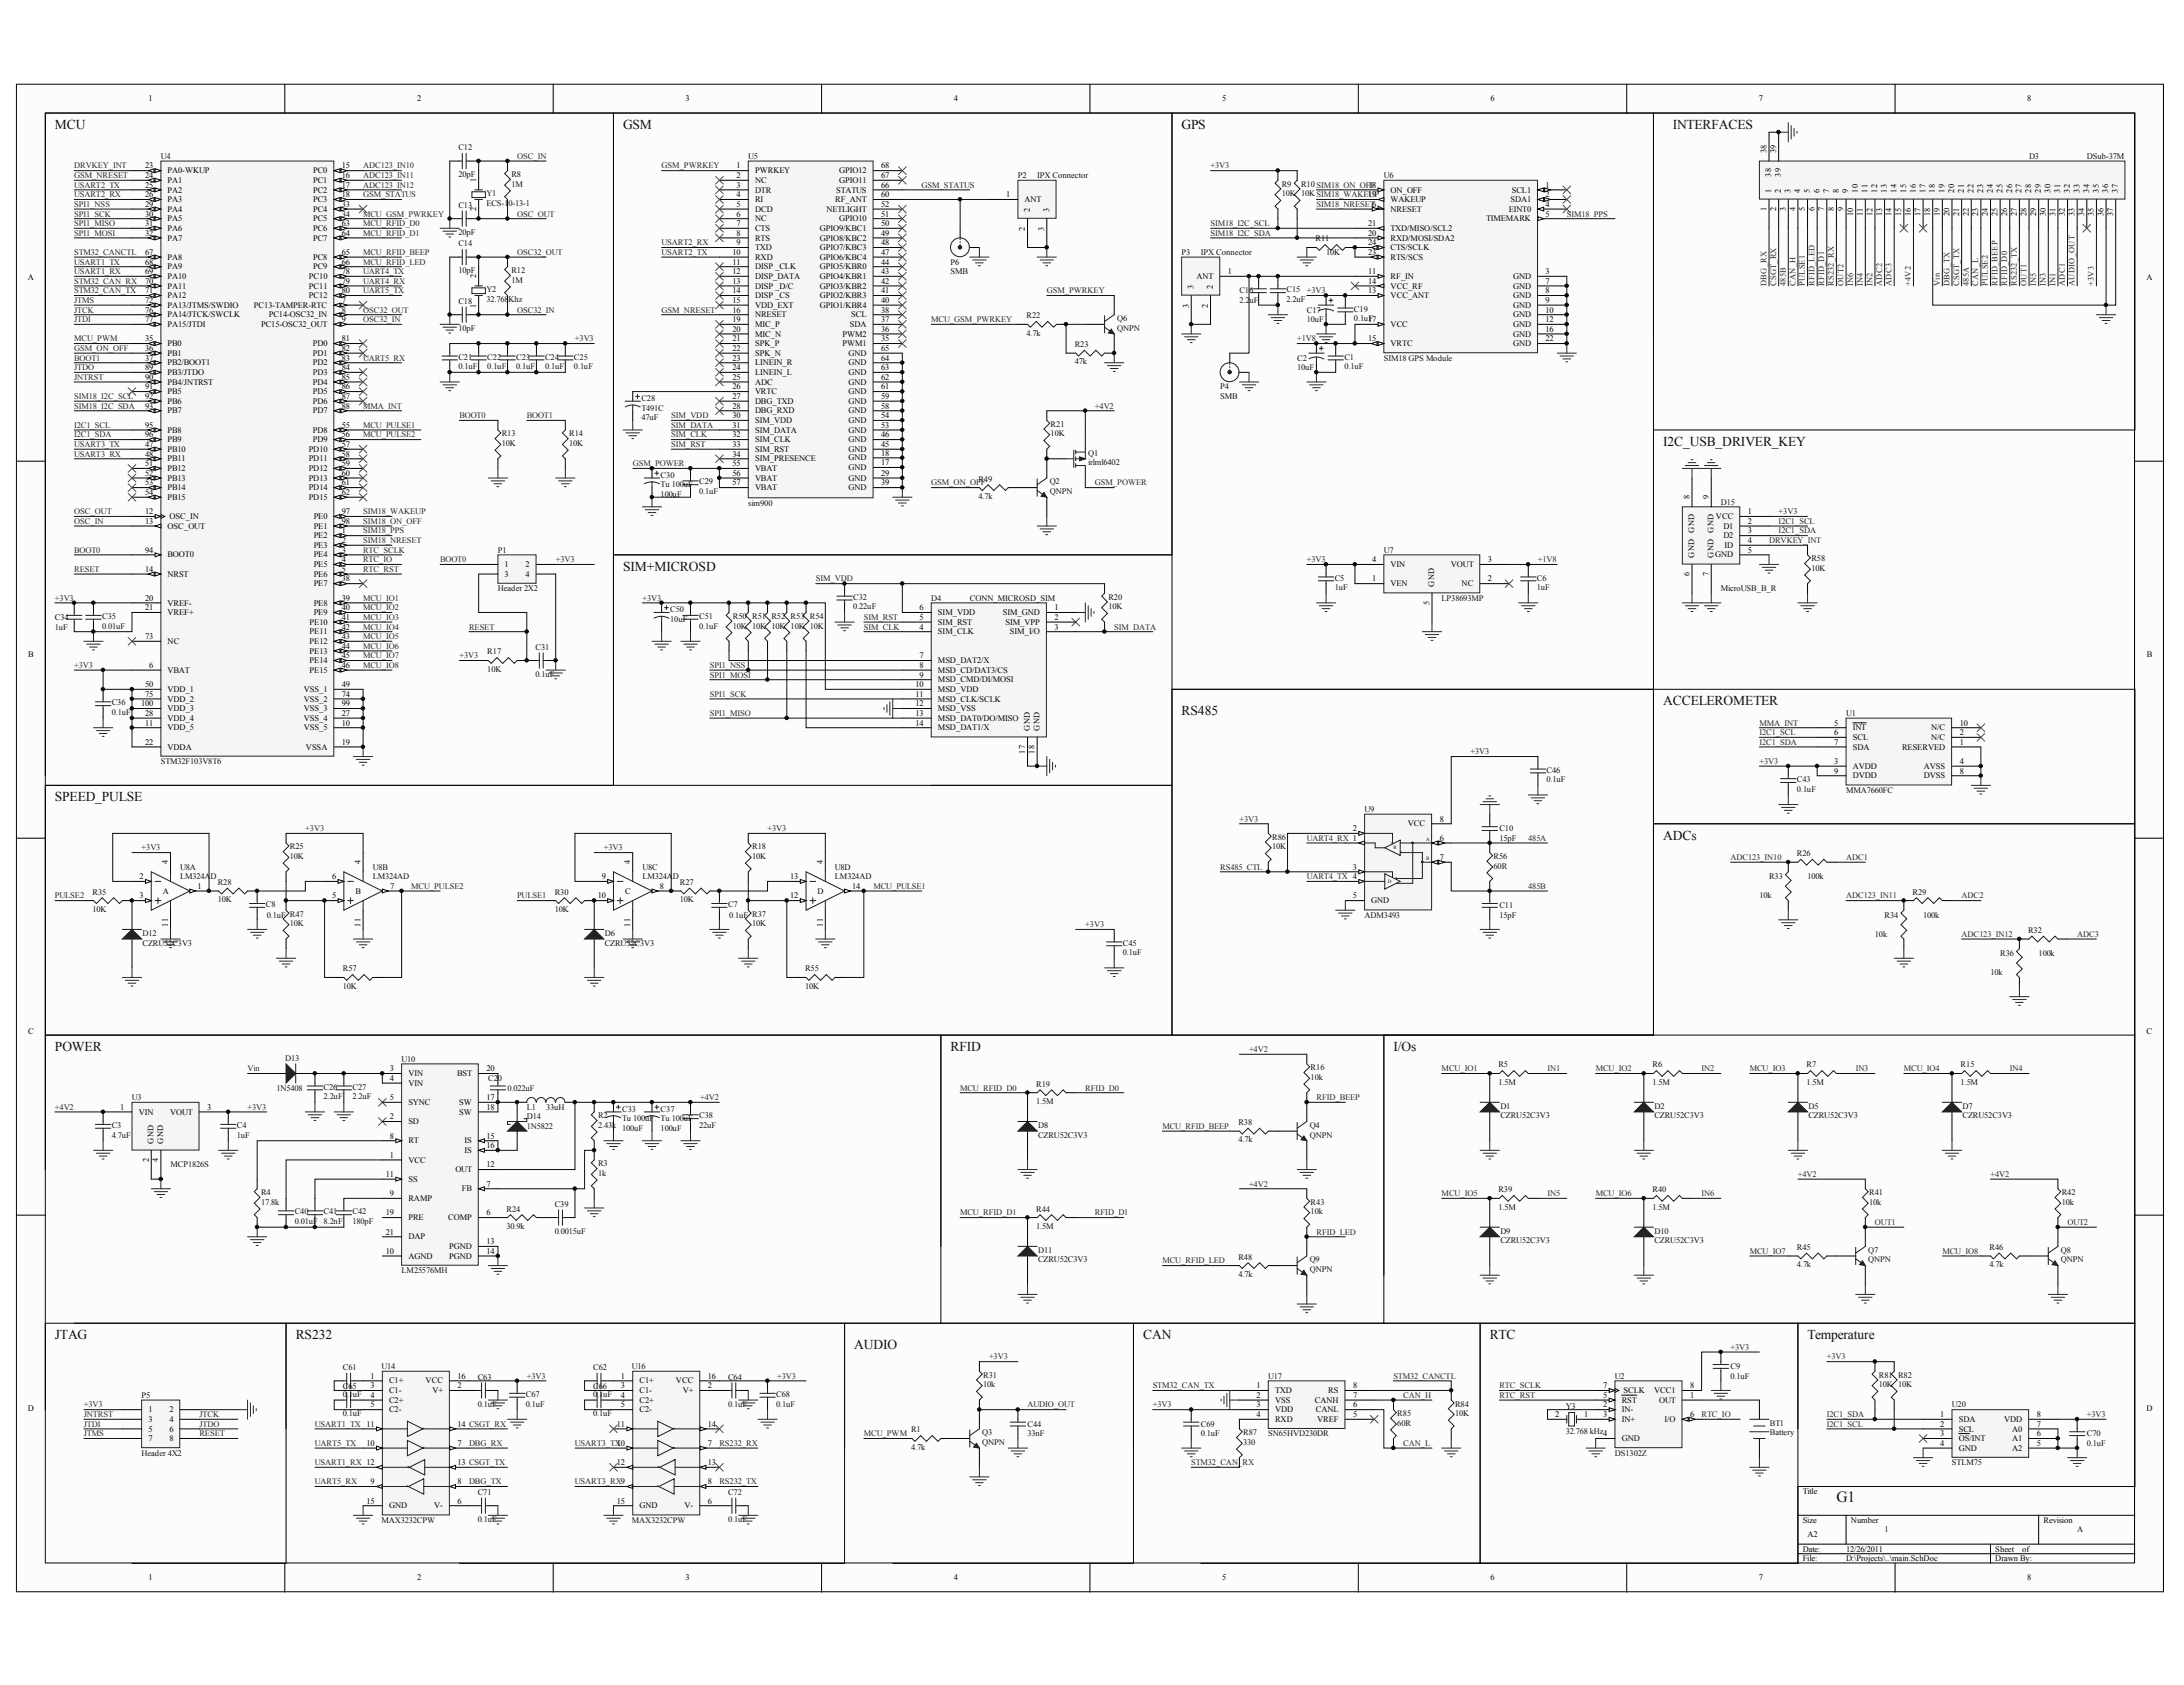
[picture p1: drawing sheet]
<svg xmlns="http://www.w3.org/2000/svg" width="275mm" height="212mm" viewBox="0 0 275 212" stroke-linecap="round" stroke-linejoin="round" font-family="sans-serif">
<defs><g id="words">
<text font-size="1.9" fill="#0e0e0e" x="231.1" y="189">G1</text>
<g font-size="1.7" fill="#0e0e0e">
<text x="6.9" y="16.2">MCU</text>
<text x="78.4" y="16.2">GSM</text>
<text x="148.7" y="16.2">GPS</text>
<text x="210.5" y="16.2">INTERFACES</text>
<text x="209.3" y="56.1">I2C_USB_DRIVER_KEY</text>
<text x="78.4" y="71.8">SIM+MICROSD</text>
<text x="148.7" y="89.9">RS485</text>
<text x="209.3" y="88.7">ACCELEROMETER</text>
<text x="6.9" y="100.8">SPEED_PULSE</text>
<text x="209.3" y="105.6">ADCs</text>
<text x="6.9" y="132.2">POWER</text>
<text x="119.6" y="132.2">RFID</text>
<text x="175.3" y="132.2">I/Os</text>
<text x="6.9" y="168.5">JTAG</text>
<text x="37.2" y="168.5">RS232</text>
<text x="107.5" y="169.7">AUDIO</text>
<text x="143.8" y="168.5">CAN</text>
<text x="187.5" y="168.5">RTC</text>
<text x="227.4" y="168.5">Temperature</text>
</g>
<g font-size="1.1">
<text x="18.7" y="12.8">1</text>
<text x="52.5" y="12.8">2</text>
<text x="86.2" y="12.8">3</text>
<text x="120" y="12.8">4</text>
<text x="153.8" y="12.8">5</text>
<text x="187.6" y="12.8">6</text>
<text x="221.3" y="12.8">7</text>
<text x="255.1" y="12.8">8</text>
<text x="18.3" y="21.2">23</text>
<text x="18.3" y="22.4">24</text>
<text x="18.3" y="23.6">25</text>
<text x="21.1" y="21.8">PA0-WKUP</text>
<text x="21.1" y="23">PA1</text>
<text x="39.4" y="21.8">PC0</text>
<text x="39.4" y="23">PC1</text>
<text x="43" y="21.2">15</text>
<text x="43" y="22.4">16</text>
<text x="43" y="23.6">17</text>
<text x="59.9" y="22.9" transform="rotate(-90 59.9 22.9)">1</text>
<text x="92.7" y="21.2">1</text>
<text x="92.7" y="22.4">2</text>
<text x="92.7" y="23.6">3</text>
<text x="95" y="21.8">PWRKEY</text>
<text x="95" y="23">NC</text>
<text x="105.6" y="23">GPIO11</text>
<text x="105.6" y="21.8">GPIO12</text>
<text x="110.9" y="23.6">66</text>
<text x="110.9" y="22.4">67</text>
<text x="110.9" y="21.2">68</text>
<text x="172.1" y="23.6">18</text>
<text x="194.5" y="23.6">1</text>
<text x="222.3" y="19.3" transform="rotate(-90 222.3 19.3)">38</text>
<text x="222.9" y="22.2" transform="rotate(-90 222.9 22.2)">38</text>
<text x="223.5" y="19.3" transform="rotate(-90 223.5 19.3)">39</text>
<text x="224.1" y="22.2" transform="rotate(-90 224.1 22.2)">39</text>
<text x="18.3" y="24.8">26</text>
<text x="18.3" y="26">29</text>
<text x="18.3" y="27.2">30</text>
<text x="18.3" y="28.5">31</text>
<text x="18.3" y="29.7">32</text>
<text x="21.1" y="24.2">PA2</text>
<text x="21.1" y="25.4">PA3</text>
<text x="21.1" y="26.6">PA4</text>
<text x="21.1" y="27.8">PA5</text>
<text x="21.1" y="29.1">PA6</text>
<text x="39.4" y="24.2">PC2</text>
<text x="39.4" y="25.4">PC3</text>
<text x="39.4" y="26.6">PC4</text>
<text x="39.4" y="27.8">PC5</text>
<text x="39.4" y="29.1">PC6</text>
<text x="43" y="24.8">18</text>
<text x="43" y="26">33</text>
<text x="43" y="27.2">34</text>
<text x="43" y="28.5">63</text>
<text x="43" y="29.7">64</text>
<text x="59.9" y="26.6" transform="rotate(-90 59.9 26.6)">2</text>
<text x="92.7" y="24.8">4</text>
<text x="92.7" y="26">5</text>
<text x="92.7" y="27.2">6</text>
<text x="92.7" y="28.5">7</text>
<text x="92.7" y="29.7">8</text>
<text x="95" y="24.2">DTR</text>
<text x="95" y="25.4">RI</text>
<text x="95" y="26.6">DCD</text>
<text x="95" y="27.8">NC</text>
<text x="95" y="29.1">CTS</text>
<text x="103.1" y="29.1">GPIO9/KBC1</text>
<text x="104" y="26.6">NETLIGHT</text>
<text x="105.1" y="25.4">RF_ANT</text>
<text x="105.2" y="24.2">STATUS</text>
<text x="105.6" y="27.8">GPIO10</text>
<text x="110.9" y="29.7">49</text>
<text x="110.9" y="28.5">50</text>
<text x="110.9" y="27.2">51</text>
<text x="110.9" y="26">52</text>
<text x="110.9" y="24.8">60</text>
<text x="126.6" y="24.8">1</text>
<text x="128.9" y="25.4">ANT</text>
<text x="129" y="29" transform="rotate(-90 129 29)">2</text>
<text x="129.6" y="26.7" transform="rotate(-90 129.6 26.7)">2</text>
<text x="131.4" y="29" transform="rotate(-90 131.4 29)">3</text>
<text x="132" y="26.7" transform="rotate(-90 132 26.7)">3</text>
<text x="172.1" y="29.7">20</text>
<text x="172.1" y="28.5">21</text>
<text x="175" y="26.6">NRESET</text>
<text x="175" y="24.2">ON_OFF</text>
<text x="175" y="25.4">WAKEUP</text>
<text x="175" y="29.1">TXD/MISO/SCL2</text>
<text x="187" y="27.8">TIMEMARK</text>
<text x="189.8" y="26.6">EINT0</text>
<text x="190.1" y="25.4">SDA1</text>
<text x="190.2" y="24.2">SCL1</text>
<text x="194.5" y="24.8">2</text>
<text x="194.5" y="26">4</text>
<text x="194.5" y="27.2">5</text>
<text x="222.3" y="26.6" transform="rotate(-90 222.3 26.6)">1</text>
<text x="222.9" y="24.3" transform="rotate(-90 222.9 24.3)">1</text>
<text x="223.5" y="26.6" transform="rotate(-90 223.5 26.6)">2</text>
<text x="224.1" y="24.3" transform="rotate(-90 224.1 24.3)">2</text>
<text x="224.7" y="26.6" transform="rotate(-90 224.7 26.6)">3</text>
<text x="225.3" y="24.3" transform="rotate(-90 225.3 24.3)">3</text>
<text x="225.9" y="26.6" transform="rotate(-90 225.9 26.6)">4</text>
<text x="226.5" y="24.3" transform="rotate(-90 226.5 24.3)">4</text>
<text x="227.1" y="26.6" transform="rotate(-90 227.1 26.6)">5</text>
<text x="227.7" y="24.3" transform="rotate(-90 227.7 24.3)">5</text>
<text x="228.3" y="26.6" transform="rotate(-90 228.3 26.6)">6</text>
<text x="228.9" y="24.3" transform="rotate(-90 228.9 24.3)">6</text>
<text x="229.5" y="26.6" transform="rotate(-90 229.5 26.6)">7</text>
<text x="230.2" y="24.3" transform="rotate(-90 230.2 24.3)">7</text>
<text x="230.8" y="26.6" transform="rotate(-90 230.8 26.6)">8</text>
<text x="231.4" y="24.3" transform="rotate(-90 231.4 24.3)">8</text>
<text x="232" y="26.6" transform="rotate(-90 232 26.6)">9</text>
<text x="232.6" y="24.3" transform="rotate(-90 232.6 24.3)">9</text>
<text x="233.2" y="27.2" transform="rotate(-90 233.2 27.2)">10</text>
<text x="233.8" y="24.3" transform="rotate(-90 233.8 24.3)">10</text>
<text x="234.4" y="27.2" transform="rotate(-90 234.4 27.2)">11</text>
<text x="235" y="24.3" transform="rotate(-90 235 24.3)">11</text>
<text x="235.6" y="27.2" transform="rotate(-90 235.6 27.2)">12</text>
<text x="236.2" y="24.3" transform="rotate(-90 236.2 24.3)">12</text>
<text x="236.8" y="27.2" transform="rotate(-90 236.8 27.2)">13</text>
<text x="237.4" y="24.3" transform="rotate(-90 237.4 24.3)">13</text>
<text x="238" y="27.2" transform="rotate(-90 238 27.2)">14</text>
<text x="238.6" y="24.3" transform="rotate(-90 238.6 24.3)">14</text>
<text x="239.2" y="27.2" transform="rotate(-90 239.2 27.2)">15</text>
<text x="239.8" y="24.3" transform="rotate(-90 239.8 24.3)">15</text>
<text x="240.4" y="27.2" transform="rotate(-90 240.4 27.2)">16</text>
<text x="241.1" y="24.3" transform="rotate(-90 241.1 24.3)">16</text>
<text x="241.7" y="27.2" transform="rotate(-90 241.7 27.2)">17</text>
<text x="242.3" y="24.3" transform="rotate(-90 242.3 24.3)">17</text>
<text x="242.9" y="27.2" transform="rotate(-90 242.9 27.2)">18</text>
<text x="243.5" y="24.3" transform="rotate(-90 243.5 24.3)">18</text>
<text x="244.1" y="27.2" transform="rotate(-90 244.1 27.2)">19</text>
<text x="244.7" y="24.3" transform="rotate(-90 244.7 24.3)">19</text>
<text x="245.3" y="27.2" transform="rotate(-90 245.3 27.2)">20</text>
<text x="245.9" y="24.3" transform="rotate(-90 245.9 24.3)">20</text>
<text x="246.5" y="27.2" transform="rotate(-90 246.5 27.2)">21</text>
<text x="247.1" y="24.3" transform="rotate(-90 247.1 24.3)">21</text>
<text x="247.7" y="27.2" transform="rotate(-90 247.7 27.2)">22</text>
<text x="248.3" y="24.3" transform="rotate(-90 248.3 24.3)">22</text>
<text x="248.9" y="27.2" transform="rotate(-90 248.9 27.2)">23</text>
<text x="249.5" y="24.3" transform="rotate(-90 249.5 24.3)">23</text>
<text x="250.1" y="27.2" transform="rotate(-90 250.1 27.2)">24</text>
<text x="250.7" y="24.3" transform="rotate(-90 250.7 24.3)">24</text>
<text x="251.4" y="27.2" transform="rotate(-90 251.4 27.2)">25</text>
<text x="252" y="24.3" transform="rotate(-90 252 24.3)">25</text>
<text x="252.6" y="27.2" transform="rotate(-90 252.6 27.2)">26</text>
<text x="253.2" y="24.3" transform="rotate(-90 253.2 24.3)">26</text>
<text x="253.8" y="27.2" transform="rotate(-90 253.8 27.2)">27</text>
<text x="254.4" y="24.3" transform="rotate(-90 254.4 24.3)">27</text>
<text x="255" y="27.2" transform="rotate(-90 255 27.2)">28</text>
<text x="255.6" y="24.3" transform="rotate(-90 255.6 24.3)">28</text>
<text x="256.2" y="27.2" transform="rotate(-90 256.2 27.2)">29</text>
<text x="256.8" y="24.3" transform="rotate(-90 256.8 24.3)">29</text>
<text x="257.4" y="27.2" transform="rotate(-90 257.4 27.2)">30</text>
<text x="258" y="24.3" transform="rotate(-90 258 24.3)">30</text>
<text x="258.6" y="27.2" transform="rotate(-90 258.6 27.2)">31</text>
<text x="259.2" y="24.3" transform="rotate(-90 259.2 24.3)">31</text>
<text x="259.8" y="27.2" transform="rotate(-90 259.8 27.2)">32</text>
<text x="260.4" y="24.3" transform="rotate(-90 260.4 24.3)">32</text>
<text x="261" y="27.2" transform="rotate(-90 261 27.2)">33</text>
<text x="261.7" y="24.3" transform="rotate(-90 261.7 24.3)">33</text>
<text x="262.3" y="27.2" transform="rotate(-90 262.3 27.2)">34</text>
<text x="262.9" y="24.3" transform="rotate(-90 262.9 24.3)">34</text>
<text x="263.5" y="27.2" transform="rotate(-90 263.5 27.2)">35</text>
<text x="264.1" y="24.3" transform="rotate(-90 264.1 24.3)">35</text>
<text x="264.7" y="27.2" transform="rotate(-90 264.7 27.2)">36</text>
<text x="265.3" y="24.3" transform="rotate(-90 265.3 24.3)">36</text>
<text x="265.9" y="27.2" transform="rotate(-90 265.9 27.2)">37</text>
<text x="266.5" y="24.3" transform="rotate(-90 266.5 24.3)">37</text>
<text x="3.5" y="35.3">A</text>
<text x="18.3" y="32.1">67</text>
<text x="18.3" y="33.3">68</text>
<text x="18.3" y="34.5">69</text>
<text x="18.3" y="35.7">70</text>
<text x="21.1" y="30.3">PA7</text>
<text x="21.1" y="32.7">PA8</text>
<text x="21.1" y="33.9">PA9</text>
<text x="21.1" y="35.1">PA10</text>
<text x="38.9" y="35.1">PC10</text>
<text x="39.4" y="30.3">PC7</text>
<text x="39.4" y="32.7">PC8</text>
<text x="39.4" y="33.9">PC9</text>
<text x="43" y="32.1">65</text>
<text x="43" y="33.3">66</text>
<text x="43" y="34.5">78</text>
<text x="43" y="35.7">79</text>
<text x="59.9" y="35" transform="rotate(-90 59.9 35)">2</text>
<text x="92.2" y="32.1">10</text>
<text x="92.2" y="33.3">11</text>
<text x="92.2" y="34.5">12</text>
<text x="92.2" y="35.7">13</text>
<text x="92.7" y="30.9">9</text>
<text x="95" y="30.3">RTS</text>
<text x="95" y="31.5">TXD</text>
<text x="95" y="32.7">RXD</text>
<text x="95" y="33.9">DISP _CLK</text>
<text x="95" y="35.1">DISP_DATA</text>
<text x="103.1" y="35.1">GPIO4/KBR1</text>
<text x="103.1" y="33.9">GPIO5/KBR0</text>
<text x="103.1" y="32.7">GPIO6/KBC4</text>
<text x="103.1" y="31.5">GPIO7/KBC3</text>
<text x="103.1" y="30.3">GPIO8/KBC2</text>
<text x="110.9" y="35.7">42</text>
<text x="110.9" y="34.5">43</text>
<text x="110.9" y="33.3">44</text>
<text x="110.9" y="32.1">47</text>
<text x="110.9" y="30.9">48</text>
<text x="150.6" y="35.1">ANT</text>
<text x="154.5" y="34.5">1</text>
<text x="172.1" y="34.5">11</text>
<text x="172.1" y="35.7">14</text>
<text x="172.1" y="32.1">23</text>
<text x="172.1" y="30.9">24</text>
<text x="175" y="35.1">RF_IN</text>
<text x="175" y="30.3">RXD/MOSI/SDA2</text>
<text x="175" y="32.7">RTS/SCS</text>
<text x="175" y="31.5">CTS/SCLK</text>
<text x="190.4" y="35.1">GND</text>
<text x="194.5" y="34.5">3</text>
<text x="194.5" y="35.7">7</text>
<text x="270.1" y="35.3">A</text>
<text x="18.3" y="36.9">71</text>
<text x="18.3" y="38.1">72</text>
<text x="18.3" y="39.3">76</text>
<text x="18.3" y="40.5">77</text>
<text x="21.1" y="36.3">PA11</text>
<text x="21.1" y="37.5">PA12</text>
<text x="21.1" y="38.7">PA13/JTMS/SWDIO</text>
<text x="21.1" y="39.9">PA14/JTCK/SWCLK</text>
<text x="21.1" y="41.1">PA15/JTDI</text>
<text x="32" y="38.7">PC13-TAMPER-RTC</text>
<text x="32.8" y="41.1">PC15-OSC32_OUT</text>
<text x="33.8" y="39.9">PC14-OSC32_IN</text>
<text x="38.9" y="36.3">PC11</text>
<text x="38.9" y="37.5">PC12</text>
<text x="43" y="36.9">80</text>
<text x="43" y="38.1">7</text>
<text x="43" y="39.3">8</text>
<text x="43" y="40.5">9</text>
<text x="59.9" y="38.7" transform="rotate(-90 59.9 38.7)">1</text>
<text x="92.2" y="36.9">14</text>
<text x="92.2" y="38.1">15</text>
<text x="92.2" y="39.3">16</text>
<text x="92.2" y="40.5">19</text>
<text x="92.2" y="41.7">20</text>
<text x="95" y="36.3">DISP _D/C</text>
<text x="95" y="37.5">DISP _CS</text>
<text x="95" y="38.7">VDD_EXT</text>
<text x="95" y="39.9">NRESET</text>
<text x="95" y="41.1">MIC_P</text>
<text x="103.1" y="38.7">GPIO1/KBR4</text>
<text x="103.1" y="37.5">GPIO2/KBR3</text>
<text x="103.1" y="36.3">GPIO3/KBR2</text>
<text x="107" y="41.1">SDA</text>
<text x="107.1" y="39.9">SCL</text>
<text x="110.9" y="41.7">36</text>
<text x="110.9" y="40.5">37</text>
<text x="110.9" y="39.3">38</text>
<text x="110.9" y="38.1">40</text>
<text x="110.9" y="36.9">41</text>
<text x="149.6" y="38.7" transform="rotate(-90 149.6 38.7)">3</text>
<text x="150.2" y="36.3" transform="rotate(-90 150.2 36.3)">3</text>
<text x="152" y="38.7" transform="rotate(-90 152 38.7)">2</text>
<text x="152.6" y="36.3" transform="rotate(-90 152.6 36.3)">2</text>
<text x="172.1" y="36.9">13</text>
<text x="175" y="37.5">VCC_ANT</text>
<text x="175" y="36.3">VCC_RF</text>
<text x="175" y="41.1">VCC</text>
<text x="190.4" y="36.3">GND</text>
<text x="190.4" y="37.5">GND</text>
<text x="190.4" y="38.7">GND</text>
<text x="190.4" y="39.9">GND</text>
<text x="190.4" y="41.1">GND</text>
<text x="194.5" y="36.9">8</text>
<text x="194.5" y="38.1">9</text>
<text x="194.5" y="39.3">10</text>
<text x="194.5" y="40.5">12</text>
<text x="194.5" y="41.7">16</text>
<text x="18.3" y="43">35</text>
<text x="18.3" y="44.2">36</text>
<text x="18.3" y="45.4">37</text>
<text x="18.3" y="46.6">89</text>
<text x="18.3" y="47.8">90</text>
<text x="21.1" y="43.6">PB0</text>
<text x="21.1" y="44.8">PB1</text>
<text x="21.1" y="46">PB2/BOOT1</text>
<text x="21.1" y="47.2">PB3/JTDO</text>
<text x="39.4" y="43.6">PD0</text>
<text x="39.4" y="44.8">PD1</text>
<text x="39.4" y="46">PD2</text>
<text x="39.4" y="47.2">PD3</text>
<text x="43" y="43">81</text>
<text x="43" y="44.2">82</text>
<text x="43" y="45.4">83</text>
<text x="43" y="46.6">84</text>
<text x="43" y="47.8">85</text>
<text x="92.2" y="43">21</text>
<text x="92.2" y="44.2">22</text>
<text x="92.2" y="45.4">23</text>
<text x="92.2" y="46.6">24</text>
<text x="92.2" y="47.8">25</text>
<text x="95" y="42.4">MIC_N</text>
<text x="95" y="43.6">SPK_P</text>
<text x="95" y="44.8">SPK_N</text>
<text x="95" y="46">LINEIN_R</text>
<text x="95" y="47.2">LINEIN_L</text>
<text x="106" y="43.6">PWM1</text>
<text x="106" y="42.4">PWM2</text>
<text x="106.8" y="47.2">GND</text>
<text x="106.8" y="46">GND</text>
<text x="106.8" y="44.8">GND</text>
<text x="110.9" y="43">35</text>
<text x="110.9" y="47.8">62</text>
<text x="110.9" y="46.6">63</text>
<text x="110.9" y="45.4">64</text>
<text x="110.9" y="44.2">65</text>
<text x="172.1" y="43">15</text>
<text x="175" y="43.6">VRTC</text>
<text x="190.4" y="42.4">GND</text>
<text x="190.4" y="43.6">GND</text>
<text x="194.5" y="43">22</text>
<text x="18.3" y="49">91</text>
<text x="18.3" y="50.2">92</text>
<text x="18.3" y="51.4">93</text>
<text x="18.3" y="53.8">95</text>
<text x="21.1" y="48.4">PB4/JNTRST</text>
<text x="21.1" y="49.6">PB5</text>
<text x="21.1" y="50.8">PB6</text>
<text x="21.1" y="52">PB7</text>
<text x="39.4" y="48.4">PD4</text>
<text x="39.4" y="49.6">PD5</text>
<text x="39.4" y="50.8">PD6</text>
<text x="39.4" y="52">PD7</text>
<text x="43" y="49">86</text>
<text x="43" y="50.2">87</text>
<text x="43" y="51.4">88</text>
<text x="43" y="53.8">55</text>
<text x="92.2" y="49">26</text>
<text x="92.2" y="50.2">27</text>
<text x="92.2" y="51.4">28</text>
<text x="92.2" y="52.6">30</text>
<text x="92.2" y="53.8">31</text>
<text x="95" y="48.4">ADC</text>
<text x="95" y="49.6">VRTC</text>
<text x="95" y="50.8">DBG_TXD</text>
<text x="95" y="52">DBG_RXD</text>
<text x="95" y="53.2">SIM_VDD</text>
<text x="106.8" y="53.2">GND</text>
<text x="106.8" y="52">GND</text>
<text x="106.8" y="50.8">GND</text>
<text x="106.8" y="49.6">GND</text>
<text x="106.8" y="48.4">GND</text>
<text x="110.9" y="53.8">53</text>
<text x="110.9" y="52.6">54</text>
<text x="110.9" y="51.4">58</text>
<text x="110.9" y="50.2">59</text>
<text x="110.9" y="49">61</text>
<text x="18.3" y="55">96</text>
<text x="18.3" y="56.2">47</text>
<text x="18.3" y="57.5">48</text>
<text x="18.3" y="58.7">51</text>
<text x="18.3" y="59.9">52</text>
<text x="21.1" y="54.4">PB8</text>
<text x="21.1" y="55.6">PB9</text>
<text x="21.1" y="56.9">PB10</text>
<text x="21.1" y="58.1">PB11</text>
<text x="21.1" y="59.3">PB12</text>
<text x="38.8" y="56.9">PD10</text>
<text x="38.8" y="58.1">PD11</text>
<text x="38.8" y="59.3">PD12</text>
<text x="39.4" y="54.4">PD8</text>
<text x="39.4" y="55.6">PD9</text>
<text x="43" y="55">56</text>
<text x="43" y="56.2">57</text>
<text x="43" y="57.5">58</text>
<text x="43" y="58.7">59</text>
<text x="43" y="59.9">60</text>
<text x="92.2" y="55">32</text>
<text x="92.2" y="56.2">33</text>
<text x="92.2" y="57.5">34</text>
<text x="92.2" y="58.7">55</text>
<text x="92.2" y="59.9">56</text>
<text x="95" y="54.4">SIM_DATA</text>
<text x="95" y="55.6">SIM_CLK</text>
<text x="95" y="56.9">SIM_RST</text>
<text x="95" y="58.1">SIM_PRESENCE</text>
<text x="95" y="59.3">VBAT</text>
<text x="106.8" y="59.1">GND</text>
<text x="106.8" y="57.9">GND</text>
<text x="106.8" y="56.9">GND</text>
<text x="106.8" y="55.6">GND</text>
<text x="106.8" y="54.4">GND</text>
<text x="110.9" y="58.5">17</text>
<text x="110.9" y="57.3">18</text>
<text x="110.9" y="59.9">29</text>
<text x="110.9" y="56.2">45</text>
<text x="110.9" y="55">46</text>
<text x="18.3" y="64.7">12</text>
<text x="18.3" y="65.9">13</text>
<text x="18.3" y="61.1">53</text>
<text x="18.3" y="62.3">54</text>
<text x="21.1" y="60.5">PB13</text>
<text x="21.1" y="61.7">PB14</text>
<text x="21.1" y="62.9">PB15</text>
<text x="21.3" y="65.3">OSC_IN</text>
<text x="38.8" y="60.5">PD13</text>
<text x="38.8" y="61.7">PD14</text>
<text x="38.8" y="62.9">PD15</text>
<text x="39.5" y="65.3">PE0</text>
<text x="43" y="61.1">61</text>
<text x="43" y="62.3">62</text>
<text x="43" y="64.7">97</text>
<text x="43" y="65.9">98</text>
<text x="92.2" y="61.1">57</text>
<text x="95" y="60.5">VBAT</text>
<text x="95" y="61.7">VBAT</text>
<text x="106.8" y="60.5">GND</text>
<text x="106.8" y="61.7">GND</text>
<text x="110.9" y="61.1">39</text>
<text x="212.6" y="62.8" transform="rotate(-90 212.6 62.8)">8</text>
<text x="215" y="62.8" transform="rotate(-90 215 62.8)">9</text>
<text x="215.9" y="65.3">VCC</text>
<text x="219.9" y="64.7">1</text>
<text x="219.9" y="65.9">2</text>
<text x="18.3" y="69.5">94</text>
<text x="18.3" y="72">14</text>
<text x="21.1" y="70.1">BOOT0</text>
<text x="21.1" y="66.5">OSC_OUT</text>
<text x="39.5" y="66.5">PE1</text>
<text x="39.5" y="67.7">PE2</text>
<text x="39.5" y="68.9">PE3</text>
<text x="39.5" y="70.1">PE4</text>
<text x="39.5" y="71.4">PE5</text>
<text x="43" y="67.1">1</text>
<text x="43" y="68.3">2</text>
<text x="43" y="69.5">3</text>
<text x="43" y="70.8">4</text>
<text x="43" y="72">5</text>
<text x="63.5" y="71.4">1</text>
<text x="66.1" y="71.4">2</text>
<text x="172.7" y="70.8">4</text>
<text x="175" y="71.4">VIN</text>
<text x="182.6" y="71.4">VOUT</text>
<text x="187.2" y="70.8">3</text>
<text x="213.2" y="70.2" transform="rotate(-90 213.2 70.2)">GND</text>
<text x="213.2" y="67" transform="rotate(-90 213.2 67)">GND</text>
<text x="215.6" y="70.2" transform="rotate(-90 215.6 70.2)">GND</text>
<text x="215.6" y="67" transform="rotate(-90 215.6 67)">GND</text>
<text x="216.9" y="66.5">D1</text>
<text x="216.9" y="67.7">D2</text>
<text x="217" y="68.9">ID</text>
<text x="219.9" y="67.1">3</text>
<text x="219.9" y="68.3">4</text>
<text x="219.9" y="69.5">5</text>
<text x="18.3" y="75.6">20</text>
<text x="18.3" y="76.8">21</text>
<text x="21.1" y="72.6">NRST</text>
<text x="21.1" y="76.2">VREF-</text>
<text x="21.1" y="77.4">VREF+</text>
<text x="39.5" y="72.6">PE6</text>
<text x="39.5" y="73.8">PE7</text>
<text x="39.5" y="76.2">PE8</text>
<text x="39.5" y="77.4">PE9</text>
<text x="43" y="73.2">38</text>
<text x="43" y="75.6">39</text>
<text x="43" y="76.8">40</text>
<text x="63.5" y="72.6">3</text>
<text x="66.1" y="72.6">4</text>
<text x="115.7" y="76.8">6</text>
<text x="118" y="77.4">SIM_VDD</text>
<text x="126.2" y="77.4">SIM_GND</text>
<text x="132.7" y="76.8">1</text>
<text x="172.7" y="73.2">1</text>
<text x="175" y="73.8">VEN</text>
<text x="179.9" y="76.2" transform="rotate(-90 179.9 76.2)">5</text>
<text x="180.5" y="73.8" transform="rotate(-90 180.5 73.8)">GND</text>
<text x="183.9" y="73.8">NC</text>
<text x="187.2" y="73.2">2</text>
<text x="212.6" y="72.5" transform="rotate(-90 212.6 72.5)">6</text>
<text x="215" y="72.5" transform="rotate(-90 215 72.5)">7</text>
<text x="3.5" y="82.7">B</text>
<text x="18.3" y="80.4">73</text>
<text x="21.1" y="81">NC</text>
<text x="39" y="78.6">PE10</text>
<text x="39" y="79.8">PE11</text>
<text x="39" y="81">PE12</text>
<text x="39" y="82.2">PE13</text>
<text x="39" y="83.4">PE14</text>
<text x="43" y="78">41</text>
<text x="43" y="79.2">42</text>
<text x="43" y="80.4">43</text>
<text x="43" y="81.6">44</text>
<text x="43" y="82.8">45</text>
<text x="115.7" y="78">5</text>
<text x="115.7" y="79.2">4</text>
<text x="115.7" y="82.8">7</text>
<text x="118" y="78.6">SIM_RST</text>
<text x="118" y="79.8">SIM_CLK</text>
<text x="118" y="83.4">MSD_DAT2/X</text>
<text x="126.5" y="78.6">SIM_VPP</text>
<text x="127.1" y="79.8">SIM_I/O</text>
<text x="132.7" y="79.2">3</text>
<text x="132.7" y="78">2</text>
<text x="270.1" y="82.7">B</text>
<text x="17.8" y="88.9">100</text>
<text x="18.3" y="86.5">50</text>
<text x="18.3" y="87.7">75</text>
<text x="18.8" y="84">6</text>
<text x="21.1" y="87.1">VDD_1</text>
<text x="21.1" y="88.3">VDD_2</text>
<text x="21.1" y="89.5">VDD_3</text>
<text x="21.1" y="84.6">VBAT</text>
<text x="38.2" y="87.1">VSS_1</text>
<text x="38.2" y="88.3">VSS_2</text>
<text x="38.2" y="89.5">VSS_3</text>
<text x="39" y="84.6">PE15</text>
<text x="43" y="84">46</text>
<text x="43" y="86.5">49</text>
<text x="43" y="87.7">74</text>
<text x="43" y="88.9">99</text>
<text x="115.2" y="86.5">10</text>
<text x="115.2" y="87.7">11</text>
<text x="115.2" y="88.9">12</text>
<text x="115.7" y="84">8</text>
<text x="115.7" y="85.3">9</text>
<text x="118" y="84.6">MSD_CD/DAT3/CS</text>
<text x="118" y="85.9">MSD_CMD/DI/MOSI</text>
<text x="118" y="87.1">MSD_VDD</text>
<text x="118" y="88.3">MSD_CLK/SCLK</text>
<text x="118" y="89.5">MSD_VSS</text>
<text x="18.3" y="90.1">28</text>
<text x="18.3" y="91.3">11</text>
<text x="18.3" y="93.7">22</text>
<text x="21.1" y="90.7">VDD_4</text>
<text x="21.1" y="91.9">VDD_5</text>
<text x="21.1" y="94.3">VDDA</text>
<text x="38.2" y="90.7">VSS_4</text>
<text x="38.2" y="91.9">VSS_5</text>
<text x="38.5" y="94.3">VSSA</text>
<text x="43" y="90.1">27</text>
<text x="43" y="91.3">10</text>
<text x="43" y="93.7">19</text>
<text x="115.2" y="90.1">13</text>
<text x="115.2" y="91.3">14</text>
<text x="118" y="90.7">MSD_DAT0/DO/MISO</text>
<text x="118" y="91.9">MSD_DAT1/X</text>
<text x="129" y="94.8" transform="rotate(-90 129 94.8)">17</text>
<text x="129.6" y="91.9" transform="rotate(-90 129.6 91.9)">GND</text>
<text x="130.2" y="94.8" transform="rotate(-90 130.2 94.8)">18</text>
<text x="130.8" y="91.9" transform="rotate(-90 130.8 91.9)">GND</text>
<text x="230.8" y="91.3">5</text>
<text x="230.8" y="92.5">6</text>
<text x="230.8" y="93.7">7</text>
<text x="233.1" y="91.9">INT</text>
<text x="233.1" y="93.1">SCL</text>
<text x="233.1" y="94.3">SDA</text>
<text x="239.3" y="94.3">RESERVED</text>
<text x="243" y="93.1">N/C</text>
<text x="243" y="91.9">N/C</text>
<text x="246.6" y="93.7">1</text>
<text x="246.6" y="92.5">2</text>
<text x="246.6" y="91.3">10</text>
<text x="230.8" y="96.1">3</text>
<text x="230.8" y="97.3">9</text>
<text x="233.1" y="96.7">AVDD</text>
<text x="233.1" y="97.9">DVDD</text>
<text x="242.1" y="96.7">AVSS</text>
<text x="242.1" y="97.9">DVSS</text>
<text x="246.6" y="96.1">4</text>
<text x="246.6" y="97.3">8</text>
<text x="170.2" y="104.6">2</text>
<text x="177.1" y="104">VCC</text>
<text x="181.2" y="103.4">8</text>
<text x="181.2" y="105.8">6</text>
<text x="17.6" y="110.6">2</text>
<text x="17.6" y="113">3</text>
<text x="20.5" y="112.4">A</text>
<text x="21.1" y="108.7" transform="rotate(-90 21.1 108.7)">4</text>
<text x="24.8" y="111.8">1</text>
<text x="41.8" y="113">5</text>
<text x="41.8" y="110.6">6</text>
<text x="44.7" y="112.4">B</text>
<text x="45.4" y="108.7" transform="rotate(-90 45.4 108.7)">4</text>
<text x="49.1" y="111.8">7</text>
<text x="75.2" y="113">10</text>
<text x="75.7" y="110.6">9</text>
<text x="78.6" y="112.4">C</text>
<text x="79.3" y="108.7" transform="rotate(-90 79.3 108.7)">4</text>
<text x="83" y="111.8">8</text>
<text x="99.4" y="113">12</text>
<text x="99.4" y="110.6">13</text>
<text x="102.9" y="112.4">D</text>
<text x="103.5" y="108.7" transform="rotate(-90 103.5 108.7)">4</text>
<text x="107.2" y="111.8">14</text>
<text x="170.2" y="109.4">3</text>
<text x="170.2" y="113">5</text>
<text x="172.6" y="113.7">GND</text>
<text x="181.2" y="108.2">7</text>
<text x="21.1" y="116.6" transform="rotate(-90 21.1 116.6)">11</text>
<text x="45.4" y="116.6" transform="rotate(-90 45.4 116.6)">11</text>
<text x="79.3" y="116.6" transform="rotate(-90 79.3 116.6)">11</text>
<text x="103.5" y="116.6" transform="rotate(-90 103.5 116.6)">11</text>
<text x="3.5" y="130.1">C</text>
<text x="270.1" y="130.1">C</text>
<text x="49.1" y="134.8">3</text>
<text x="49.1" y="136">4</text>
<text x="51.4" y="135.4">VIN</text>
<text x="51.4" y="136.6">VIN</text>
<text x="57.5" y="135.4">BST</text>
<text x="61.2" y="134.8">20</text>
<text x="15.1" y="139.6">1</text>
<text x="17.5" y="140.2">VIN</text>
<text x="19.3" y="143.9" transform="rotate(-90 19.3 143.9)">GND</text>
<text x="20.5" y="143.9" transform="rotate(-90 20.5 143.9)">GND</text>
<text x="21.4" y="140.2">VOUT</text>
<text x="26.1" y="139.6">3</text>
<text x="49.1" y="140.8">2</text>
<text x="49.1" y="143.3">8</text>
<text x="49.1" y="138.4">5</text>
<text x="51.4" y="141.5">SD</text>
<text x="51.4" y="143.9">RT</text>
<text x="51.4" y="139">SYNC</text>
<text x="57.8" y="139">SW</text>
<text x="57.8" y="140.2">SW</text>
<text x="58.4" y="143.9">IS</text>
<text x="61.2" y="138.4">17</text>
<text x="61.2" y="143.3">15</text>
<text x="61.2" y="139.6">18</text>
<text x="18.7" y="146.3" transform="rotate(-90 18.7 146.3)">2</text>
<text x="19.9" y="146.3" transform="rotate(-90 19.9 146.3)">4</text>
<text x="48.5" y="148.1">11</text>
<text x="49.1" y="145.7">1</text>
<text x="51.4" y="148.7">SS</text>
<text x="51.4" y="146.3">VCC</text>
<text x="57.3" y="147.5">OUT</text>
<text x="58.1" y="149.9">FB</text>
<text x="58.4" y="145.1">IS</text>
<text x="61.2" y="149.3">7</text>
<text x="61.2" y="146.9">12</text>
<text x="61.2" y="144.5">16</text>
<text x="48.5" y="152.9">19</text>
<text x="48.5" y="155.3">21</text>
<text x="49.1" y="150.5">9</text>
<text x="51.4" y="153.5">PRE</text>
<text x="51.4" y="151.1">RAMP</text>
<text x="51.4" y="156">DAP</text>
<text x="56.4" y="153.5">COMP</text>
<text x="61.2" y="152.9">6</text>
<text x="48.5" y="157.8">10</text>
<text x="51.4" y="158.4">AGND</text>
<text x="56.5" y="157.2">PGND</text>
<text x="56.5" y="158.4">PGND</text>
<text x="61.2" y="156.6">13</text>
<text x="61.2" y="157.8">14</text>
<text x="46.6" y="173.5">1</text>
<text x="57.6" y="173.5">16</text>
<text x="78.1" y="173.5">1</text>
<text x="89.1" y="173.5">16</text>
<text x="3.5" y="177.6">D</text>
<text x="18.7" y="177.7">1</text>
<text x="18.7" y="178.9">3</text>
<text x="21.3" y="177.7">2</text>
<text x="21.3" y="178.9">4</text>
<text x="46.6" y="175.9">4</text>
<text x="46.6" y="174.7">3</text>
<text x="46.6" y="177.1">5</text>
<text x="49" y="174.1">C1+</text>
<text x="49" y="176.5">C2+</text>
<text x="49" y="175.3">C1-</text>
<text x="49" y="177.7">C2-</text>
<text x="53.6" y="174.1">VCC</text>
<text x="54.4" y="175.3">V+</text>
<text x="57.6" y="179.5">14 CSGT_RX</text>
<text x="57.6" y="174.7">2</text>
<text x="77.6" y="179.5">11</text>
<text x="78.1" y="175.9">4</text>
<text x="78.1" y="174.7">3</text>
<text x="78.1" y="177.1">5</text>
<text x="80.5" y="174.1">C1+</text>
<text x="80.5" y="176.5">C2+</text>
<text x="80.5" y="175.3">C1-</text>
<text x="80.5" y="177.7">C2-</text>
<text x="85.1" y="174.1">VCC</text>
<text x="85.9" y="175.3">V+</text>
<text x="89.1" y="179.5">14</text>
<text x="89.1" y="174.7">2</text>
<text x="158.1" y="174.7">1</text>
<text x="158.1" y="175.9">2</text>
<text x="158.1" y="177.1">3</text>
<text x="158.1" y="178.3">4</text>
<text x="160.4" y="175.3">TXD</text>
<text x="160.4" y="176.5">VSS</text>
<text x="160.4" y="177.7">VDD</text>
<text x="160.4" y="178.9">RXD</text>
<text x="165.4" y="176.5">CANH</text>
<text x="165.6" y="177.7">CANL</text>
<text x="165.7" y="178.9">VREF</text>
<text x="167.1" y="175.3">RS</text>
<text x="170.3" y="178.3">5</text>
<text x="170.3" y="177.1">6</text>
<text x="170.3" y="175.9">7</text>
<text x="170.3" y="174.7">8</text>
<text x="195.7" y="178.3">2</text>
<text x="199.3" y="178.3">1</text>
<text x="201.7" y="177.1">2</text>
<text x="201.7" y="178.3">3</text>
<text x="201.7" y="175.9">5</text>
<text x="201.7" y="174.7">7</text>
<text x="204.1" y="177.7">IN-</text>
<text x="204.1" y="178.9">IN+</text>
<text x="204.1" y="176.5">RST</text>
<text x="204.3" y="175.3">SCLK</text>
<text x="208.1" y="175.3">VCC1</text>
<text x="208.8" y="176.5">OUT</text>
<text x="209.5" y="178.9">I/O</text>
<text x="212.7" y="175.9">1</text>
<text x="212.7" y="178.3">6</text>
<text x="212.7" y="174.7">8</text>
<text x="244.1" y="178.3">1</text>
<text x="244.1" y="179.5">2</text>
<text x="246.5" y="178.9">SDA</text>
<text x="252.2" y="178.9">VDD</text>
<text x="256.3" y="179.5">7</text>
<text x="256.3" y="178.3">8</text>
<text x="270.1" y="177.6">D</text>
<text x="18.7" y="180.1">5</text>
<text x="18.7" y="181.3">7</text>
<text x="21.3" y="180.1">6</text>
<text x="21.3" y="181.3">8</text>
<text x="46.1" y="181.9">10</text>
<text x="57.6" y="184.4">13 CSGT_TX</text>
<text x="57.6" y="181.9">7</text>
<text x="77.6" y="181.9">1</text>
<text x="77.6" y="184.4">12</text>
<text x="89.1" y="184.4">13</text>
<text x="89.1" y="181.9">7</text>
<text x="204.1" y="181.3">GND</text>
<text x="244.1" y="180.7">3</text>
<text x="244.1" y="181.9">4</text>
<text x="246.5" y="180.1">SCL</text>
<text x="246.5" y="181.3">OS/INT</text>
<text x="246.5" y="182.5">GND</text>
<text x="253.2" y="182.5">A2</text>
<text x="253.2" y="181.3">A1</text>
<text x="253.2" y="180.1">A0</text>
<text x="256.3" y="181.9">5</text>
<text x="256.3" y="180.7">6</text>
<text x="46.1" y="189.2">15</text>
<text x="46.6" y="186.8">9</text>
<text x="49" y="189.8">GND</text>
<text x="54.6" y="189.8">V-</text>
<text x="57.6" y="186.8">8</text>
<text x="57.6" y="189.2">6</text>
<text x="77.6" y="189.2">15</text>
<text x="80.5" y="189.8">GND</text>
<text x="86.1" y="189.8">V-</text>
<text x="89.1" y="186.8">8</text>
<text x="89.1" y="189.2">6</text>
<text x="226.8" y="188">Title</text>
<text x="226.8" y="191.6">Size</text>
<text x="232.9" y="191.6">Number</text>
<text x="257.1" y="191.6">Revision</text>
<text x="226.8" y="195.2">Date:</text>
<text x="226.8" y="196.5">File:</text>
<text x="227.4" y="193.4">A2</text>
<text x="232.3" y="195.2">12/26/2011</text>
<text x="232.3" y="196.5">D:\Projects\..\main.SchDoc</text>
<text x="251.1" y="195.2">Sheet</text>
<text x="251.1" y="196.5">Drawn By:</text>
<text x="254.4" y="195.2">of</text>
<text x="18.7" y="198.9">1</text>
<text x="52.5" y="198.9">2</text>
<text x="86.2" y="198.9">3</text>
<text x="120" y="198.9">4</text>
<text x="153.8" y="198.9">5</text>
<text x="187.6" y="198.9">6</text>
<text x="221.3" y="198.9">7</text>
<text x="255.1" y="198.9">8</text>
</g>
<g font-size="1.1" fill="#262626">
<text x="9.3" y="23.6">USART2_TX</text>
<text x="9.3" y="22.4">GSM_NRESET</text>
<text x="9.3" y="21.2">DRVKEY_INT</text>
<text x="45.7" y="21.2">ADC123_IN10</text>
<text x="45.7" y="22.4">ADC123_IN11</text>
<text x="45.7" y="23.6">ADC123_IN12</text>
<text x="65.1" y="20">OSC_IN</text>
<text x="83.3" y="21.2">GSM_PWRKEY</text>
<text x="116" y="23.6">GSM_STATUS</text>
<text x="152.3" y="21.2">+3V3</text>
<text x="9.3" y="24.8">USART2_RX</text>
<text x="9.3" y="26">SPI1_NSS</text>
<text x="9.3" y="27.2">SPI1_SCK</text>
<text x="9.3" y="28.5">SPI1_MISO</text>
<text x="9.3" y="29.7">SPI1_MOSI</text>
<text x="45.7" y="24.8">GSM_STATUS</text>
<text x="45.7" y="28.5">MCU_RFID_D0</text>
<text x="45.7" y="29.7">MCU_RFID_D1</text>
<text x="45.7" y="27.2">MCU_GSM_PWRKEY</text>
<text x="65.1" y="27.2">OSC_OUT</text>
<text x="152.3" y="28.5">SIM18_I2C_SCL</text>
<text x="152.3" y="29.7">SIM18_I2C_SDA</text>
<text x="165.6" y="26">SIM18_NRESET6</text>
<text x="197.2" y="27.2">SIM18_PPS</text>
<text x="9.3" y="33.3">USART1_TX</text>
<text x="9.3" y="34.5">USART1_RX</text>
<text x="9.3" y="35.7">STM32_CAN_RX</text>
<text x="9.3" y="32.1">STM32_CANCTL</text>
<text x="45.7" y="35.7">UART4_RX</text>
<text x="45.7" y="34.5">UART4_TX</text>
<text x="45.7" y="32.1">MCU_RFID_BEEP</text>
<text x="45.7" y="33.3">MCU_RFID_LED</text>
<text x="65.1" y="32.1">OSC32_OUT</text>
<text x="83.3" y="32.1">USART2_TX</text>
<text x="83.3" y="30.9">USART2_RX</text>
<text x="222.3" y="36" transform="rotate(-90 222.3 36)">DBG_RX</text>
<text x="223.5" y="36" transform="rotate(-90 223.5 36)">CSGT_RX</text>
<text x="224.7" y="36" transform="rotate(-90 224.7 36)">485B</text>
<text x="225.9" y="36" transform="rotate(-90 225.9 36)">CAN_H</text>
<text x="227.1" y="36" transform="rotate(-90 227.1 36)">PULSE1</text>
<text x="228.3" y="36" transform="rotate(-90 228.3 36)">RFID_LED</text>
<text x="229.5" y="36" transform="rotate(-90 229.5 36)">RFID_D1</text>
<text x="230.8" y="36" transform="rotate(-90 230.8 36)">RS232_RX</text>
<text x="232" y="36" transform="rotate(-90 232 36)">OUT2</text>
<text x="233.2" y="36" transform="rotate(-90 233.2 36)">IN6</text>
<text x="234.4" y="36" transform="rotate(-90 234.4 36)">IN4</text>
<text x="235.6" y="36" transform="rotate(-90 235.6 36)">IN2</text>
<text x="236.8" y="36" transform="rotate(-90 236.8 36)">ADC2</text>
<text x="238" y="36" transform="rotate(-90 238 36)">ADC3</text>
<text x="240.4" y="36" transform="rotate(-90 240.4 36)">+4V2</text>
<text x="244.1" y="36" transform="rotate(-90 244.1 36)">Vin</text>
<text x="245.3" y="36" transform="rotate(-90 245.3 36)">DBG_TX</text>
<text x="246.5" y="36" transform="rotate(-90 246.5 36)">CSGT_TX</text>
<text x="247.7" y="36" transform="rotate(-90 247.7 36)">485A</text>
<text x="248.9" y="36" transform="rotate(-90 248.9 36)">CAN_L</text>
<text x="250.1" y="36" transform="rotate(-90 250.1 36)">PULSE2</text>
<text x="251.4" y="36" transform="rotate(-90 251.4 36)">RFID_BEEP</text>
<text x="252.6" y="36" transform="rotate(-90 252.6 36)">RFID_D0</text>
<text x="253.8" y="36" transform="rotate(-90 253.8 36)">RS232_TX</text>
<text x="255" y="36" transform="rotate(-90 255 36)">OUT1</text>
<text x="256.2" y="36" transform="rotate(-90 256.2 36)">IN5</text>
<text x="257.4" y="36" transform="rotate(-90 257.4 36)">IN3</text>
<text x="258.6" y="36" transform="rotate(-90 258.6 36)">IN1</text>
<text x="259.8" y="36" transform="rotate(-90 259.8 36)">ADC1</text>
<text x="261" y="36" transform="rotate(-90 261 36)">AUDIO_OUT</text>
<text x="263.5" y="36" transform="rotate(-90 263.5 36)">+3V3</text>
<text x="9.3" y="40.5">JTDI</text>
<text x="9.3" y="38.1">JTMS</text>
<text x="9.3" y="39.3">JTCK</text>
<text x="9.3" y="36.9">STM32_CAN_TX</text>
<text x="45.7" y="40.5">OSC32_IN</text>
<text x="45.7" y="39.3">OSC32_OUT</text>
<text x="45.7" y="36.9">UART5_TX</text>
<text x="65.1" y="39.3">OSC32_IN</text>
<text x="83.3" y="39.3">GSM_NRESET</text>
<text x="117.2" y="40.5">MCU_GSM_PWRKEY</text>
<text x="131.7" y="36.9">GSM_PWRKEY</text>
<text x="164.4" y="36.9">+3V3</text>
<text x="9.3" y="45.4">BOOT1</text>
<text x="9.3" y="47.8">JNTRST</text>
<text x="9.3" y="46.6">JTDO</text>
<text x="9.3" y="43">MCU_PWM</text>
<text x="9.3" y="44.2">GSM_ON_OFF</text>
<text x="45.7" y="45.4">UART5_RX</text>
<text x="72.3" y="43">+3V3</text>
<text x="163.2" y="43">+1V8</text>
<text x="9.3" y="50.2">SIM18_I2C_SCL</text>
<text x="9.3" y="51.4">SIM18_I2C_SDA</text>
<text x="9.3" y="53.8">I2C1_SCL</text>
<text x="45.7" y="53.8">MCU_PULSE1</text>
<text x="45.7" y="51.4">MMA_INT</text>
<text x="57.8" y="52.6">BOOT0</text>
<text x="66.3" y="52.6">BOOT1</text>
<text x="84.5" y="52.6">SIM_VDD</text>
<text x="84.5" y="53.8">SIM_DATA</text>
<text x="137.8" y="51.4">+4V2</text>
<text x="9.3" y="56.2">USART3_TX</text>
<text x="9.3" y="57.5">USART3_RX</text>
<text x="9.3" y="55">I2C1_SDA</text>
<text x="45.7" y="55">MCU_PULSE2</text>
<text x="79.6" y="58.7">GSM_POWER</text>
<text x="84.5" y="55">SIM_CLK</text>
<text x="84.5" y="56.2">SIM_RST</text>
<text x="9.3" y="65.9">OSC_IN</text>
<text x="9.3" y="64.7">OSC_OUT</text>
<text x="45.7" y="65.9">SIM18_ON_OFF</text>
<text x="45.7" y="64.7">SIM18_WAKEUP</text>
<text x="117.2" y="61.1">GSM_ON_OFF</text>
<text x="137.8" y="61.1">GSM_POWER</text>
<text x="223.8" y="64.7">+3V3</text>
<text x="223.8" y="65.9">I2C1_SCL</text>
<text x="9.3" y="69.5">BOOT0</text>
<text x="9.3" y="72">RESET</text>
<text x="45.7" y="68.3">SIM18_NRESET</text>
<text x="45.7" y="67.1">SIM18_PPS</text>
<text x="45.7" y="69.5">RTC_SCLK</text>
<text x="45.7" y="72">RTC_RST</text>
<text x="45.7" y="70.8">RTC_IO</text>
<text x="55.4" y="70.8">BOOT0</text>
<text x="69.9" y="70.8">+3V3</text>
<text x="164.4" y="70.8">+3V3</text>
<text x="193.5" y="70.8">+1V8</text>
<text x="222.6" y="68.3">DRVKEY_INT</text>
<text x="223.8" y="67.1">I2C1_SDA</text>
<text x="6.9" y="75.6">+3V3</text>
<text x="45.7" y="75.6">MCU_IO1</text>
<text x="45.7" y="76.8">MCU_IO2</text>
<text x="80.8" y="75.6">+3V3</text>
<text x="102.6" y="73.2">SIM_VDD</text>
<text x="45.7" y="78">MCU_IO3</text>
<text x="45.7" y="79.2">MCU_IO4</text>
<text x="45.7" y="80.4">MCU_IO5</text>
<text x="45.7" y="81.6">MCU_IO6</text>
<text x="45.7" y="82.8">MCU_IO7</text>
<text x="57.8" y="82.8">+3V3</text>
<text x="59" y="79.2">RESET</text>
<text x="108.7" y="78">SIM_RST</text>
<text x="108.7" y="79.2">SIM_CLK</text>
<text x="140.2" y="79.2">SIM_DATA</text>
<text x="9.3" y="84">+3V3</text>
<text x="45.7" y="84">MCU_IO8</text>
<text x="89.3" y="84">SPI1_NSS</text>
<text x="89.3" y="85.3">SPI1_MOSI</text>
<text x="89.3" y="87.7">SPI1_SCK</text>
<text x="89.3" y="90.1">SPI1_MISO</text>
<text x="185" y="94.9">+3V3</text>
<text x="221.4" y="91.3">MMA_INT</text>
<text x="221.4" y="92.5">I2C1_SCL</text>
<text x="221.4" y="93.7">I2C1_SDA</text>
<text x="221.4" y="96.1">+3V3</text>
<text x="17.8" y="107">+3V3</text>
<text x="38.4" y="104.6">+3V3</text>
<text x="76" y="107">+3V3</text>
<text x="96.6" y="104.6">+3V3</text>
<text x="156" y="103.4">+3V3</text>
<text x="164.4" y="105.8">UART4_RX 1</text>
<text x="192.3" y="105.8">485A</text>
<text x="6.9" y="113">PULSE2</text>
<text x="51.7" y="111.8">MCU_PULSE2</text>
<text x="65.1" y="113">PULSE1</text>
<text x="109.9" y="111.8">MCU_PULSE1</text>
<text x="153.5" y="109.4">RS485_CTL</text>
<text x="164.4" y="110.6">UART4_TX 4</text>
<text x="192.3" y="111.8">485B</text>
<text x="217.8" y="108.2">ADC123_IN10</text>
<text x="232.3" y="113">ADC123_IN11</text>
<text x="232.3" y="108.2">ADC1</text>
<text x="246.8" y="113">ADC2</text>
<text x="136.6" y="116.7">+3V3</text>
<text x="246.8" y="117.9">ADC123_IN12</text>
<text x="261.4" y="117.9">ADC3</text>
<text x="31.1" y="134.8">Vin</text>
<text x="120.8" y="137.2">MCU_RFID_D0</text>
<text x="136.6" y="137.2">RFID_D0</text>
<text x="157.2" y="132.4">+4V2</text>
<text x="181.4" y="134.8">MCU_IO1</text>
<text x="194.7" y="134.8">IN1</text>
<text x="200.8" y="134.8">MCU_IO2</text>
<text x="214.1" y="134.8">IN2</text>
<text x="220.2" y="134.8">MCU_IO3</text>
<text x="233.5" y="134.8">IN3</text>
<text x="239.6" y="134.8">MCU_IO4</text>
<text x="252.9" y="134.8">IN4</text>
<text x="6.9" y="139.6">+4V2</text>
<text x="31.1" y="139.6">+3V3</text>
<text x="88.1" y="138.4">+4V2</text>
<text x="146.3" y="142.1">MCU_RFID_BEEP</text>
<text x="165.6" y="138.4">RFID_BEEP</text>
<text x="157.2" y="149.3">+4V2</text>
<text x="226.2" y="148.1">+4V2</text>
<text x="250.5" y="148.1">+4V2</text>
<text x="120.8" y="152.9">MCU_RFID_D1</text>
<text x="137.8" y="152.9">RFID_D1</text>
<text x="165.6" y="155.3">RFID_LED</text>
<text x="181.4" y="150.5">MCU_IO5</text>
<text x="194.7" y="150.5">IN5</text>
<text x="200.8" y="150.5">MCU_IO6</text>
<text x="214.1" y="150.5">IN6</text>
<text x="235.9" y="154.1">OUT1</text>
<text x="260.2" y="154.1">OUT2</text>
<text x="146.3" y="159">MCU_RFID_LED</text>
<text x="220.2" y="157.8">MCU_IO7</text>
<text x="244.4" y="157.8">MCU_IO8</text>
<text x="66.3" y="173.5">+3V3</text>
<text x="97.8" y="173.5">+3V3</text>
<text x="124.4" y="171.1">+3V3</text>
<text x="175.3" y="173.5">STM32_CANCTL</text>
<text x="217.8" y="169.9">+3V3</text>
<text x="229.9" y="171.1">+3V3</text>
<text x="10.5" y="178.3">JNTRST</text>
<text x="10.5" y="179.5">JTDI</text>
<text x="10.5" y="177.1">+3V3</text>
<text x="25.1" y="178.3">JTCK</text>
<text x="25.1" y="179.5">JTDO</text>
<text x="39.6" y="179.5">USART1_TX 11</text>
<text x="129.3" y="177.1">AUDIO_OUT</text>
<text x="145" y="174.7">STM32_CAN_TX</text>
<text x="145" y="177.1">+3V3</text>
<text x="176.6" y="175.9">CAN_H</text>
<text x="188.7" y="174.7">RTC_SCLK</text>
<text x="188.7" y="175.9">RTC_RST</text>
<text x="214.1" y="178.3">RTC_IO</text>
<text x="229.9" y="179.5">I2C1_SCL</text>
<text x="229.9" y="178.3">I2C1_SDA</text>
<text x="262.6" y="178.3">+3V3</text>
<text x="10.5" y="180.7">JTMS</text>
<text x="25.1" y="180.7">RESET</text>
<text x="39.6" y="184.4">USART1_RX 12</text>
<text x="39.6" y="181.9">UART5_TX</text>
<text x="59" y="181.9">DBG_RX</text>
<text x="72.3" y="181.9">USART3_TX0</text>
<text x="90.5" y="181.9">RS232_RX</text>
<text x="108.7" y="180.7">MCU_PWM</text>
<text x="149.9" y="184.4">STM32_CAN_RX</text>
<text x="176.6" y="181.9">CAN_L</text>
<text x="39.6" y="186.8">UART5_RX</text>
<text x="59" y="186.8">DBG_TX</text>
<text x="72.3" y="186.8">USART3_RX9</text>
<text x="90.5" y="186.8">RS232_TX</text>
</g>
<g font-size="1.1" fill="#0e0e0e">
<text x="20.2" y="20">U4</text>
<text x="57.7" y="22.3">20pF</text>
<text x="57.7" y="18.9">C12</text>
<text x="64.3" y="23.5">1M</text>
<text x="64.3" y="22.3">R8</text>
<text x="94.2" y="20">U5</text>
<text x="128.1" y="22.4">P2</text>
<text x="130.5" y="22.4">IPX Connector</text>
<text x="161.3" y="23.5">R9</text>
<text x="163.7" y="23.5">R10 SIM18_ON_OFF</text>
<text x="174.1" y="22.4">U6</text>
<text x="255.3" y="20">D3</text>
<text x="262.6" y="20">DSub-37M</text>
<text x="57.7" y="29.5">20pF</text>
<text x="57.7" y="26.2">C13</text>
<text x="61.2" y="24.7">Y1</text>
<text x="61.2" y="25.9">ECS-10-13-1</text>
<text x="161.3" y="24.7">10K 10KSIM18_WAKE1U9P</text>
<text x="57.7" y="34.4">10pF</text>
<text x="57.7" y="31">C14</text>
<text x="64.3" y="35.6">1M</text>
<text x="64.3" y="34.4">R12</text>
<text x="119.6" y="33.3">P6</text>
<text x="119.6" y="34.5">SMB</text>
<text x="148.7" y="32.1">P3</text>
<text x="151.1" y="32.1">IPX Connector</text>
<text x="165.5" y="30.4">R11</text>
<text x="166.9" y="32.1">10K</text>
<text x="57.7" y="41.6">10pF</text>
<text x="57.7" y="38.2">C18</text>
<text x="61.2" y="38">32.768Khz</text>
<text x="61.2" y="36.8">Y2</text>
<text x="129.2" y="40.1">R22</text>
<text x="140.6" y="40.4">Q6</text>
<text x="140.6" y="41.6">QNPN</text>
<text x="156" y="38.1">2.2</text>
<text x="156" y="36.9">C1</text>
<text x="157.2" y="36.9">6</text>
<text x="157.2" y="38.1">uF</text>
<text x="161.9" y="38">2.2uF</text>
<text x="161.9" y="36.8">C15</text>
<text x="164.4" y="40.5">10uF</text>
<text x="164.4" y="39.3">C17</text>
<text x="170.4" y="40.4">0.1u17</text>
<text x="170.4" y="39.2">C19</text>
<text x="172.2" y="40.4">F</text>
<text x="57.7" y="46.5">0.1uF</text>
<text x="57.7" y="45.3">C21</text>
<text x="61.3" y="46.5">0.1uF</text>
<text x="61.3" y="45.3">C22</text>
<text x="65" y="46.5">0.1uF</text>
<text x="65" y="45.3">C23</text>
<text x="68.6" y="46.5">0.1uF</text>
<text x="68.6" y="45.3">C24</text>
<text x="72.2" y="46.5">0.1uF</text>
<text x="72.2" y="45.3">C25</text>
<text x="129.2" y="42.2">4.7k</text>
<text x="135.2" y="45.9">47k</text>
<text x="135.2" y="43.7">R23</text>
<text x="163.2" y="46.6">10uF</text>
<text x="163.2" y="45.4">C2</text>
<text x="169.2" y="46.5">0.1uF</text>
<text x="169.2" y="45.3">C1</text>
<text x="174.1" y="45.4">SIM18 GPS Module</text>
<text x="80.7" y="52.9">47uF</text>
<text x="80.7" y="50.4">C28</text>
<text x="80.7" y="51.7">T491C</text>
<text x="132.2" y="53.7">R21</text>
<text x="153.5" y="49">P4</text>
<text x="153.5" y="50.2">SMB</text>
<text x="63.1" y="56.1">10K</text>
<text x="63.1" y="54.9">R13</text>
<text x="71.6" y="56.1">10K</text>
<text x="71.6" y="54.9">R14</text>
<text x="132.2" y="54.9">10K</text>
<text x="136.9" y="57.3">Q1</text>
<text x="136.9" y="58.5">irlml6402</text>
<text x="83.1" y="62.5">100uF</text>
<text x="83.1" y="60.1">C30</text>
<text x="83.1" y="61.3">Tu 100uF</text>
<text x="88" y="62.2">0.1uF</text>
<text x="88" y="61">C29</text>
<text x="94.2" y="63.6">sim900</text>
<text x="123.1" y="62.8">4.7k</text>
<text x="123.1" y="60.6">R49</text>
<text x="132.1" y="61">Q2</text>
<text x="132.1" y="62.2">QNPN</text>
<text x="216.5" y="63.5">D15</text>
<text x="62.7" y="69.5">P1</text>
<text x="174.1" y="69.5">U7</text>
<text x="227.9" y="71.8">10K</text>
<text x="227.9" y="70.6">R58</text>
<text x="12.9" y="77.9">C35</text>
<text x="62.7" y="74.4">Header 2X2</text>
<text x="84.3" y="77">C50</text>
<text x="88" y="77.9">C51</text>
<text x="92.2" y="77.9">R50 R51 R52 R53 R54</text>
<text x="107.4" y="76.7">0.22uF</text>
<text x="107.4" y="75.5">C32</text>
<text x="117.2" y="75.6">D4</text>
<text x="122" y="75.6">CONN_MICROSD_SIM</text>
<text x="139.5" y="76.7">10K</text>
<text x="139.5" y="75.5">R20</text>
<text x="167.9" y="74.3">1uF</text>
<text x="167.9" y="73">C5</text>
<text x="181.4" y="75.6">LP38693MP</text>
<text x="193.4" y="74.3">1uF</text>
<text x="193.4" y="73">C6</text>
<text x="216.5" y="74.4">MicroUSB_B_R</text>
<text x="6.9" y="79.2">1uF</text>
<text x="6.9" y="78">C34</text>
<text x="12.9" y="79.1">0.01uF</text>
<text x="61.3" y="82.4">R17</text>
<text x="67.4" y="81.7">C31</text>
<text x="84.3" y="78.2">10uF</text>
<text x="88" y="79.1">0.1uF</text>
<text x="92.2" y="79.1">10K 10K 10K 10K 10K</text>
<text x="14.1" y="90">0.1uF</text>
<text x="14.1" y="88.8">C36</text>
<text x="61.3" y="84.5">10K</text>
<text x="67.4" y="85.1">0.1uF</text>
<text x="232.3" y="90.1">U1</text>
<text x="20.2" y="96.1">STM32F103V8T6</text>
<text x="194.6" y="98.4">0.1uF</text>
<text x="194.6" y="97.2">C46</text>
<text x="226.1" y="99.6">0.1uF</text>
<text x="226.1" y="98.4">C43</text>
<text x="232.3" y="99.8">MMA7660FC</text>
<text x="36.5" y="106.9">R25</text>
<text x="94.6" y="106.9">R18</text>
<text x="160.1" y="106.9">10K</text>
<text x="160.1" y="105.7">R86</text>
<text x="171.7" y="102.2">U9</text>
<text x="188.7" y="105.8">15pF</text>
<text x="188.7" y="104.6">C10</text>
<text x="226.1" y="107.7">R26</text>
<text x="11.6" y="112.6">R35</text>
<text x="22.7" y="109.4">U8A</text>
<text x="22.7" y="110.6">LM324AD</text>
<text x="27.4" y="113.5">10K</text>
<text x="27.4" y="111.4">R28</text>
<text x="36.5" y="108.1">10K</text>
<text x="46.9" y="109.4">U8B</text>
<text x="46.9" y="110.6">LM324AD</text>
<text x="69.8" y="112.6">R30</text>
<text x="80.8" y="109.4">U8C</text>
<text x="80.8" y="110.6">LM324AD</text>
<text x="85.6" y="113.5">10K</text>
<text x="85.6" y="111.4">R27</text>
<text x="94.6" y="108.1">10K</text>
<text x="105.1" y="109.4">U8D</text>
<text x="105.1" y="110.6">LM324AD</text>
<text x="187.9" y="109.3">60R</text>
<text x="187.9" y="108.1">R56</text>
<text x="221.4" y="113">10k</text>
<text x="222.6" y="110.6">R33</text>
<text x="227.4" y="110.6">100k</text>
<text x="240.7" y="112.6">R29</text>
<text x="11.6" y="114.7">10K</text>
<text x="17.9" y="117.8">D12</text>
<text x="17.9" y="119">CZRU52C3V3</text>
<text x="33.5" y="114.1">C8</text>
<text x="33.6" y="115.5">0.1uF R47</text>
<text x="36.5" y="116.6">10K</text>
<text x="69.8" y="114.7">10K</text>
<text x="76.1" y="117.8">D6</text>
<text x="76.1" y="119">CZRU52C3V3</text>
<text x="91.6" y="114.1">C7</text>
<text x="91.7" y="115.5">0.1uF R37</text>
<text x="94.6" y="116.6">10K</text>
<text x="141.3" y="119">C45</text>
<text x="171.7" y="115.5">ADM3493</text>
<text x="188.7" y="115.5">15pF</text>
<text x="188.7" y="114.3">C11</text>
<text x="235.9" y="117.9">10k</text>
<text x="237.1" y="115.5">R34</text>
<text x="242" y="115.5">100k</text>
<text x="255.2" y="117.4">R32</text>
<text x="43.1" y="124.4">10K</text>
<text x="43.1" y="122.2">R57</text>
<text x="101.3" y="124.4">10K</text>
<text x="101.3" y="122.2">R55</text>
<text x="141.3" y="120.2">0.1uF</text>
<text x="250.5" y="122.7">10k</text>
<text x="251.7" y="120.3">R36</text>
<text x="256.5" y="120.3">100k</text>
<text x="34.8" y="137.2">1N5408</text>
<text x="35.9" y="133.5">D13</text>
<text x="40.7" y="137.1">C26</text>
<text x="44.4" y="137.1">C27</text>
<text x="50.5" y="133.6">U10</text>
<text x="61.4" y="136">C20</text>
<text x="63.9" y="137.2">0.022uF</text>
<text x="130.4" y="136.7">R19</text>
<text x="164.9" y="135.9">10k</text>
<text x="164.9" y="134.7">R16</text>
<text x="188.5" y="136.5">1.5M</text>
<text x="188.5" y="134.3">R5</text>
<text x="207.9" y="136.5">1.5M</text>
<text x="207.9" y="134.3">R6</text>
<text x="227.3" y="136.5">1.5M</text>
<text x="227.3" y="134.3">R7</text>
<text x="246.7" y="136.5">1.5M</text>
<text x="246.7" y="134.3">R15</text>
<text x="14.1" y="143.1">4.7uF</text>
<text x="14.1" y="141.9">C3</text>
<text x="16.6" y="138.4">U3</text>
<text x="29.8" y="143.1">1uF</text>
<text x="29.8" y="141.9">C4</text>
<text x="40.7" y="138.3">2.2uF</text>
<text x="44.4" y="138.3">2.2uF</text>
<text x="66.3" y="140.8">D14</text>
<text x="66.3" y="142.1">1N5822</text>
<text x="66.3" y="139.6">L1</text>
<text x="68.7" y="139.6">33uH</text>
<text x="75.3" y="141.9">2.43k</text>
<text x="75.3" y="140.7">R2</text>
<text x="78.3" y="142.3">100uF</text>
<text x="78.3" y="139.9">C33</text>
<text x="78.3" y="141.1">Tu 100uF</text>
<text x="83.1" y="142.3">100uF</text>
<text x="83.1" y="139.9">C37</text>
<text x="83.1" y="141.1">Tu 100uF</text>
<text x="88" y="141.9">22uF</text>
<text x="88" y="140.7">C38</text>
<text x="130.4" y="138.9">1.5M</text>
<text x="130.6" y="141.9">D8</text>
<text x="130.6" y="143.1">CZRU52C3V3</text>
<text x="155.8" y="143.7">4.7k</text>
<text x="155.8" y="141.6">R38</text>
<text x="164.8" y="141.9">Q4</text>
<text x="164.8" y="143.1">QNPN</text>
<text x="188.8" y="139.5">D1</text>
<text x="188.8" y="140.7">CZRU52C3V3</text>
<text x="208.2" y="139.5">D2</text>
<text x="208.2" y="140.7">CZRU52C3V3</text>
<text x="227.6" y="139.5">D5</text>
<text x="227.6" y="140.7">CZRU52C3V3</text>
<text x="247" y="139.5">D7</text>
<text x="247" y="140.7">CZRU52C3V3</text>
<text x="21.5" y="146.9">MCP1826S</text>
<text x="75.3" y="148">1k</text>
<text x="75.3" y="146.8">R3</text>
<text x="32.8" y="151.6">17.8k</text>
<text x="32.8" y="150.4">R4</text>
<text x="37.1" y="154">0.01uF 8.2nF</text>
<text x="37.1" y="152.8">C40</text>
<text x="40.7" y="152.8">C41</text>
<text x="44.4" y="154">180pF</text>
<text x="44.4" y="152.8">C42</text>
<text x="63.7" y="154.6">30.9k</text>
<text x="63.7" y="152.4">R24</text>
<text x="69.8" y="155.2">0.0015uF</text>
<text x="69.8" y="151.8">C39</text>
<text x="130.4" y="154.6">1.5M</text>
<text x="130.4" y="152.4">R44</text>
<text x="164.9" y="152.8">10k</text>
<text x="164.9" y="151.6">R43</text>
<text x="188.5" y="152.2">1.5M</text>
<text x="188.5" y="150">R39</text>
<text x="188.8" y="155.2">D9</text>
<text x="207.9" y="152.2">1.5M</text>
<text x="207.9" y="150">R40</text>
<text x="208.2" y="155.2">D10</text>
<text x="235.2" y="151.6">10k</text>
<text x="235.2" y="150.4">R41</text>
<text x="259.4" y="151.6">10k</text>
<text x="259.4" y="150.4">R42</text>
<text x="50.5" y="160.2">LM25576MH</text>
<text x="130.6" y="157.6">D11</text>
<text x="130.6" y="158.9">CZRU52C3V3</text>
<text x="155.8" y="160.7">4.7k</text>
<text x="155.8" y="158.5">R48</text>
<text x="164.8" y="158.9">Q9</text>
<text x="164.8" y="160.1">QNPN</text>
<text x="188.8" y="156.4">CZRU52C3V3</text>
<text x="208.2" y="156.4">CZRU52C3V3</text>
<text x="226.1" y="159.5">4.7k</text>
<text x="226.1" y="157.3">R45</text>
<text x="235.1" y="157.6">Q7</text>
<text x="235.1" y="158.9">QNPN</text>
<text x="250.3" y="159.5">4.7k</text>
<text x="250.3" y="157.3">R46</text>
<text x="259.3" y="157.6">Q8</text>
<text x="259.3" y="158.9">QNPN</text>
<text x="43.1" y="172.4">C61</text>
<text x="48" y="172.3">U14</text>
<text x="60.1" y="173.6">C63</text>
<text x="74.6" y="172.4">C62</text>
<text x="79.5" y="172.3">U16</text>
<text x="91.6" y="173.6">C64</text>
<text x="123.7" y="173.4">R31</text>
<text x="159.6" y="173.5">U17</text>
<text x="203.2" y="173.5">U2</text>
<text x="217.8" y="173.5">0.1uF</text>
<text x="217.8" y="172.3">C9</text>
<text x="236.4" y="173.4">R81 R82</text>
<text x="17.8" y="175.9">P5</text>
<text x="43.1" y="175.8">0.1uF</text>
<text x="43.1" y="178.2">0.1uF</text>
<text x="43.1" y="174.8">C65</text>
<text x="60.1" y="177">0.1uF</text>
<text x="66.2" y="177">0.1uF</text>
<text x="66.2" y="175.8">C67</text>
<text x="74.6" y="175.8">0.1uF</text>
<text x="74.6" y="178.2">0.1uF</text>
<text x="74.6" y="174.8">C66</text>
<text x="91.6" y="177">0.1uF</text>
<text x="97.7" y="177">0.1uF</text>
<text x="97.7" y="175.8">C68</text>
<text x="123.7" y="174.6">10k</text>
<text x="129.3" y="179.5">C44</text>
<text x="151.1" y="179.5">C69</text>
<text x="175.8" y="179.4">60R</text>
<text x="175.8" y="178.2">R85</text>
<text x="183.1" y="178.2">10K</text>
<text x="183.1" y="177">R84</text>
<text x="197" y="177.3">Y3</text>
<text x="222.7" y="179.4">BT1</text>
<text x="236.4" y="174.6">10K 10K</text>
<text x="245.6" y="177.1">U20</text>
<text x="17.8" y="183.1">Header 4X2</text>
<text x="114.6" y="182.4">4.7k</text>
<text x="114.6" y="180.2">R1</text>
<text x="123.6" y="180.6">Q3</text>
<text x="123.6" y="181.8">QNPN</text>
<text x="129.3" y="180.7">33nF</text>
<text x="151.1" y="180.7">0.1uF</text>
<text x="156.4" y="181.8">330</text>
<text x="156.4" y="180.6">R87</text>
<text x="159.6" y="180.7">SN65HVD230DR</text>
<text x="197" y="180.5">32.768 kHz4</text>
<text x="203.2" y="183.1">DS1302Z</text>
<text x="222.7" y="180.6">Battery</text>
<text x="245.6" y="184.4">STLM75</text>
<text x="262.6" y="181.9">0.1uF</text>
<text x="262.6" y="180.7">C70</text>
<text x="48" y="191.6">MAX3232CPW</text>
<text x="60.1" y="191.5">0.1uF</text>
<text x="60.1" y="188.1">C71</text>
<text x="79.5" y="191.6">MAX3232CPW</text>
<text x="91.6" y="191.5">0.1uF</text>
<text x="91.6" y="188.1">C72</text>
<text x="237.1" y="192.8">1</text>
<text x="261.4" y="192.8">A</text>
</g>
<g font-size=".6" fill="#0e0e0e">
<text x="175.3" y="106.9">R</text>
<text x="179.5" y="105.8">A</text>
<text x="174.6" y="111.1">D</text>
<text x="179.5" y="108.2">B</text>
</g>
</g></defs>
<g fill="#fcfcfc" stroke="#000" stroke-width=".13">
<path d="M2.1 10.6h270.1v189.7h-270.1z"/>
<path d="M5.7 14.2h262.9v182.5h-262.9z"/>
</g>
<g fill="none" stroke="#000" stroke-width=".13">
<path d="M35.8 10.6v3.6M69.6 10.6v3.6M103.4 10.6v3.6M137.1 10.6v3.6M170.9 10.6v3.6M204.7 10.6v3.6M238.5 10.6v3.6M2.1 58h3.6M268.6 58h3.7M2.1 105.5h3.6M268.6 105.5h3.7M2.1 152.9h3.6"/>
<path d="M5.7 147.2v-17h112.7v36.3h-109.1M268.6 152.9h3.7M35.8 196.7v3.6M69.6 196.7v3.6M103.4 196.7v3.6M137.1 196.7v3.6M170.9 196.7v3.6M204.7 196.7v3.6M226.2 190.7h42.4M226.2 194.3h42.4M226.2 195.5h42.4M232.3 190.7v3.6"/>
<path d="M238.5 196.7v3.6M250.5 194.3v2.4M256.5 190.7v3.6M268.6 187h-42.4v9.7"/>
</g>
<path d="M20.2 20.3h21.8v74.8h-21.8z" fill="#f5f5f5" stroke="#262626" stroke-width=".13"/>
<path d="M16.6 69.8h3.6" fill="none" stroke="#000" stroke-width=".13"/>
<path d="M19.5 69.6l.7 .2-.7 .3z" fill="#fcfcfc" stroke="#000" stroke-width=".13"/>
<path d="M16.6 72.2h3.6M16.6 80.7h3.6" fill="none" stroke="#000" stroke-width=".13"/>
<g fill="#fcfcfc" stroke="#000" stroke-width=".13">
<path d="M19.5 72l.7 .2-.7 .3z"/>
<path d="M18.7 72.2l.7-.2v.5z"/>
</g>
<path d="M16.6 65h3.6M20.2 64.7l.5 .3-.5 .2" fill="none" stroke="#000" stroke-width=".13"/>
<path d="M19.5 64.7l.7 .3-.7 .2z" fill="#fcfcfc" stroke="#000" stroke-width=".13"/>
<path d="M16.6 66.2h3.6" fill="none" stroke="#000" stroke-width=".13"/>
<path d="M19.5 66.2l.7-.3v.5z" fill="#fcfcfc" stroke="#000" stroke-width=".13"/>
<path d="M16.6 21.5h3.6" fill="none" stroke="#000" stroke-width=".13"/>
<g fill="#fcfcfc" stroke="#000" stroke-width=".13">
<path d="M19.5 21.2l.7 .3-.7 .2z"/>
<path d="M18.7 21.5l.7-.3v.5z"/>
</g>
<path d="M16.6 22.7h3.6" fill="none" stroke="#000" stroke-width=".13"/>
<g fill="#fcfcfc" stroke="#000" stroke-width=".13">
<path d="M19.5 22.4l.7 .3-.7 .2z"/>
<path d="M18.7 22.7l.7-.3v.5z"/>
</g>
<path d="M16.6 23.9h3.6" fill="none" stroke="#000" stroke-width=".13"/>
<g fill="#fcfcfc" stroke="#000" stroke-width=".13">
<path d="M19.5 23.6l.7 .3-.7 .2z"/>
<path d="M18.7 23.9l.7-.3v.5z"/>
</g>
<path d="M16.6 25.1h3.6" fill="none" stroke="#000" stroke-width=".13"/>
<g fill="#fcfcfc" stroke="#000" stroke-width=".13">
<path d="M19.5 24.9l.7 .2-.7 .2z"/>
<path d="M18.7 25.1l.7-.2v.4z"/>
</g>
<path d="M16.6 26.3h3.6" fill="none" stroke="#000" stroke-width=".13"/>
<g fill="#fcfcfc" stroke="#000" stroke-width=".13">
<path d="M19.5 26.1l.7 .2-.7 .2z"/>
<path d="M18.7 26.3l.7-.2v.4z"/>
</g>
<path d="M16.6 27.5h3.6" fill="none" stroke="#000" stroke-width=".13"/>
<g fill="#fcfcfc" stroke="#000" stroke-width=".13">
<path d="M19.5 27.3l.7 .2-.7 .3z"/>
<path d="M18.7 27.5l.7-.2v.5z"/>
</g>
<path d="M16.6 28.7h3.6" fill="none" stroke="#000" stroke-width=".13"/>
<g fill="#fcfcfc" stroke="#000" stroke-width=".13">
<path d="M19.5 28.5l.7 .2-.7 .3z"/>
<path d="M18.7 28.7l.7-.2v.5z"/>
</g>
<path d="M16.6 29.9h3.6" fill="none" stroke="#000" stroke-width=".13"/>
<g fill="#fcfcfc" stroke="#000" stroke-width=".13">
<path d="M19.5 29.7l.7 .2-.7 .3z"/>
<path d="M18.7 29.9l.7-.2v.5z"/>
</g>
<path d="M16.6 32.4h3.6" fill="none" stroke="#000" stroke-width=".13"/>
<g fill="#fcfcfc" stroke="#000" stroke-width=".13">
<path d="M19.5 32.1l.7 .3-.7 .2z"/>
<path d="M18.7 32.4l.7-.3v.5z"/>
</g>
<path d="M16.6 33.6h3.6" fill="none" stroke="#000" stroke-width=".13"/>
<g fill="#fcfcfc" stroke="#000" stroke-width=".13">
<path d="M19.5 33.3l.7 .3-.7 .2z"/>
<path d="M18.7 33.6l.7-.3v.5z"/>
</g>
<path d="M16.6 34.8h3.6" fill="none" stroke="#000" stroke-width=".13"/>
<g fill="#fcfcfc" stroke="#000" stroke-width=".13">
<path d="M19.5 34.5l.7 .3-.7 .2z"/>
<path d="M18.7 34.8l.7-.3v.5z"/>
</g>
<path d="M16.6 36h3.6" fill="none" stroke="#000" stroke-width=".13"/>
<g fill="#fcfcfc" stroke="#000" stroke-width=".13">
<path d="M19.5 35.7l.7 .3-.7 .2z"/>
<path d="M18.7 36l.7-.3v.5z"/>
</g>
<path d="M16.6 37.2h3.6" fill="none" stroke="#000" stroke-width=".13"/>
<g fill="#fcfcfc" stroke="#000" stroke-width=".13">
<path d="M19.5 36.9l.7 .3-.7 .2z"/>
<path d="M18.7 37.2l.7-.3v.5z"/>
</g>
<path d="M16.6 38.4h3.6" fill="none" stroke="#000" stroke-width=".13"/>
<g fill="#fcfcfc" stroke="#000" stroke-width=".13">
<path d="M19.5 38.2l.7 .2-.7 .2z"/>
<path d="M18.7 38.4l.7-.2v.4z"/>
</g>
<path d="M16.6 39.6h3.6" fill="none" stroke="#000" stroke-width=".13"/>
<g fill="#fcfcfc" stroke="#000" stroke-width=".13">
<path d="M19.5 39.4l.7 .2-.7 .2z"/>
<path d="M18.7 39.6l.7-.2v.4z"/>
</g>
<path d="M16.6 40.8h3.6" fill="none" stroke="#000" stroke-width=".13"/>
<g fill="#fcfcfc" stroke="#000" stroke-width=".13">
<path d="M19.5 40.6l.7 .2-.7 .3z"/>
<path d="M18.7 40.8l.7-.2v.5z"/>
</g>
<path d="M16.6 43.2h3.6" fill="none" stroke="#000" stroke-width=".13"/>
<g fill="#fcfcfc" stroke="#000" stroke-width=".13">
<path d="M19.5 43l.7 .2-.7 .3z"/>
<path d="M18.7 43.2l.7-.2v.5z"/>
</g>
<path d="M16.6 44.4h3.6" fill="none" stroke="#000" stroke-width=".13"/>
<g fill="#fcfcfc" stroke="#000" stroke-width=".13">
<path d="M19.5 44.2l.7 .2-.7 .3z"/>
<path d="M18.7 44.4l.7-.2v.5z"/>
</g>
<path d="M16.6 45.6h3.6" fill="none" stroke="#000" stroke-width=".13"/>
<g fill="#fcfcfc" stroke="#000" stroke-width=".13">
<path d="M19.5 45.4l.7 .2-.7 .3z"/>
<path d="M18.7 45.6l.7-.2v.5z"/>
</g>
<path d="M16.6 46.9h3.6" fill="none" stroke="#000" stroke-width=".13"/>
<g fill="#fcfcfc" stroke="#000" stroke-width=".13">
<path d="M19.5 46.6l.7 .3-.7 .2z"/>
<path d="M18.7 46.9l.7-.3v.5z"/>
</g>
<path d="M16.6 48.1h3.6" fill="none" stroke="#000" stroke-width=".13"/>
<g fill="#fcfcfc" stroke="#000" stroke-width=".13">
<path d="M19.5 47.8l.7 .3-.7 .2z"/>
<path d="M18.7 48.1l.7-.3v.5z"/>
</g>
<path d="M16.6 49.3h3.6" fill="none" stroke="#000" stroke-width=".13"/>
<g fill="#fcfcfc" stroke="#000" stroke-width=".13">
<path d="M19.5 49l.7 .3-.7 .2z"/>
<path d="M18.7 49.3l.7-.3v.5z"/>
</g>
<path d="M16.6 50.5h3.6" fill="none" stroke="#000" stroke-width=".13"/>
<g fill="#fcfcfc" stroke="#000" stroke-width=".13">
<path d="M19.5 50.2l.7 .3-.7 .2z"/>
<path d="M18.7 50.5l.7-.3v.5z"/>
</g>
<path d="M16.6 51.7h3.6" fill="none" stroke="#000" stroke-width=".13"/>
<g fill="#fcfcfc" stroke="#000" stroke-width=".13">
<path d="M19.5 51.4l.7 .3-.7 .2z"/>
<path d="M18.7 51.7l.7-.3v.5z"/>
</g>
<path d="M16.6 54.1h3.6" fill="none" stroke="#000" stroke-width=".13"/>
<g fill="#fcfcfc" stroke="#000" stroke-width=".13">
<path d="M19.5 53.9l.7 .2-.7 .2z"/>
<path d="M18.7 54.1l.7-.2v.4z"/>
</g>
<path d="M16.6 55.3h3.6" fill="none" stroke="#000" stroke-width=".13"/>
<g fill="#fcfcfc" stroke="#000" stroke-width=".13">
<path d="M19.5 55.1l.7 .2-.7 .3z"/>
<path d="M18.7 55.3l.7-.2v.5z"/>
</g>
<path d="M16.6 56.5h3.6" fill="none" stroke="#000" stroke-width=".13"/>
<g fill="#fcfcfc" stroke="#000" stroke-width=".13">
<path d="M19.5 56.3l.7 .2-.7 .3z"/>
<path d="M18.7 56.5l.7-.2v.5z"/>
</g>
<path d="M16.6 57.7h3.6" fill="none" stroke="#000" stroke-width=".13"/>
<g fill="#fcfcfc" stroke="#000" stroke-width=".13">
<path d="M19.5 57.5l.7 .2-.7 .3z"/>
<path d="M18.7 57.7l.7-.2v.5z"/>
</g>
<path d="M16.6 58.9h3.6" fill="none" stroke="#000" stroke-width=".13"/>
<g fill="#fcfcfc" stroke="#000" stroke-width=".13">
<path d="M19.5 58.7l.7 .2-.7 .3z"/>
<path d="M18.7 58.9l.7-.2v.5z"/>
</g>
<path d="M16.6 60.1h3.6" fill="none" stroke="#000" stroke-width=".13"/>
<g fill="#fcfcfc" stroke="#000" stroke-width=".13">
<path d="M19.5 59.9l.7 .2-.7 .3z"/>
<path d="M18.7 60.1l.7-.2v.5z"/>
</g>
<path d="M16.6 61.4h3.6" fill="none" stroke="#000" stroke-width=".13"/>
<g fill="#fcfcfc" stroke="#000" stroke-width=".13">
<path d="M19.5 61.1l.7 .3-.7 .2z"/>
<path d="M18.7 61.4l.7-.3v.5z"/>
</g>
<path d="M16.6 62.6h3.6" fill="none" stroke="#000" stroke-width=".13"/>
<g fill="#fcfcfc" stroke="#000" stroke-width=".13">
<path d="M19.5 62.3l.7 .3-.7 .2z"/>
<path d="M18.7 62.6l.7-.3v.5z"/>
</g>
<path d="M42.1 21.5h3.6" fill="none" stroke="#000" stroke-width=".13"/>
<g fill="#fcfcfc" stroke="#000" stroke-width=".13">
<path d="M42.1 21.5l.7-.3v.5z"/>
<path d="M42.9 21.2l.7 .3-.7 .2z"/>
</g>
<path d="M42.1 22.7h3.6" fill="none" stroke="#000" stroke-width=".13"/>
<g fill="#fcfcfc" stroke="#000" stroke-width=".13">
<path d="M42.1 22.7l.7-.3v.5z"/>
<path d="M42.9 22.4l.7 .3-.7 .2z"/>
</g>
<path d="M42.1 23.9h3.6" fill="none" stroke="#000" stroke-width=".13"/>
<g fill="#fcfcfc" stroke="#000" stroke-width=".13">
<path d="M42.1 23.9l.7-.3v.5z"/>
<path d="M42.9 23.6l.7 .3-.7 .2z"/>
</g>
<path d="M42.1 25.1h3.6" fill="none" stroke="#000" stroke-width=".13"/>
<g fill="#fcfcfc" stroke="#000" stroke-width=".13">
<path d="M42.1 25.1l.7-.2v.4z"/>
<path d="M42.9 24.9l.7 .2-.7 .2z"/>
</g>
<path d="M42.1 26.3h3.6" fill="none" stroke="#000" stroke-width=".13"/>
<g fill="#fcfcfc" stroke="#000" stroke-width=".13">
<path d="M42.1 26.3l.7-.2v.4z"/>
<path d="M42.9 26.1l.7 .2-.7 .2z"/>
</g>
<path d="M42.1 27.5h3.6" fill="none" stroke="#000" stroke-width=".13"/>
<g fill="#fcfcfc" stroke="#000" stroke-width=".13">
<path d="M42.1 27.5l.7-.2v.5z"/>
<path d="M42.9 27.3l.7 .2-.7 .3z"/>
</g>
<path d="M42.1 28.7h3.6" fill="none" stroke="#000" stroke-width=".13"/>
<g fill="#fcfcfc" stroke="#000" stroke-width=".13">
<path d="M42.1 28.7l.7-.2v.5z"/>
<path d="M42.9 28.5l.7 .2-.7 .3z"/>
</g>
<path d="M42.1 29.9h3.6" fill="none" stroke="#000" stroke-width=".13"/>
<g fill="#fcfcfc" stroke="#000" stroke-width=".13">
<path d="M42.1 29.9l.7-.2v.5z"/>
<path d="M42.9 29.7l.7 .2-.7 .3z"/>
</g>
<path d="M42.1 32.4h3.6" fill="none" stroke="#000" stroke-width=".13"/>
<g fill="#fcfcfc" stroke="#000" stroke-width=".13">
<path d="M42.1 32.4l.7-.3v.5z"/>
<path d="M42.9 32.1l.7 .3-.7 .2z"/>
</g>
<path d="M42.1 33.6h3.6" fill="none" stroke="#000" stroke-width=".13"/>
<g fill="#fcfcfc" stroke="#000" stroke-width=".13">
<path d="M42.1 33.6l.7-.3v.5z"/>
<path d="M42.9 33.3l.7 .3-.7 .2z"/>
</g>
<path d="M42.1 34.8h3.6" fill="none" stroke="#000" stroke-width=".13"/>
<g fill="#fcfcfc" stroke="#000" stroke-width=".13">
<path d="M42.1 34.8l.7-.3v.5z"/>
<path d="M42.9 34.5l.7 .3-.7 .2z"/>
</g>
<path d="M42.1 36h3.6" fill="none" stroke="#000" stroke-width=".13"/>
<g fill="#fcfcfc" stroke="#000" stroke-width=".13">
<path d="M42.1 36l.7-.3v.5z"/>
<path d="M42.9 35.7l.7 .3-.7 .2z"/>
</g>
<path d="M42.1 37.2h3.6" fill="none" stroke="#000" stroke-width=".13"/>
<g fill="#fcfcfc" stroke="#000" stroke-width=".13">
<path d="M42.1 37.2l.7-.3v.5z"/>
<path d="M42.9 36.9l.7 .3-.7 .2z"/>
</g>
<path d="M42.1 38.4h3.6" fill="none" stroke="#000" stroke-width=".13"/>
<g fill="#fcfcfc" stroke="#000" stroke-width=".13">
<path d="M42.1 38.4l.7-.2v.4z"/>
<path d="M42.9 38.2l.7 .2-.7 .2z"/>
</g>
<path d="M42.1 39.6h3.6" fill="none" stroke="#000" stroke-width=".13"/>
<g fill="#fcfcfc" stroke="#000" stroke-width=".13">
<path d="M42.1 39.6l.7-.2v.4z"/>
<path d="M42.9 39.4l.7 .2-.7 .2z"/>
</g>
<path d="M42.1 40.8h3.6" fill="none" stroke="#000" stroke-width=".13"/>
<g fill="#fcfcfc" stroke="#000" stroke-width=".13">
<path d="M42.1 40.8l.7-.2v.5z"/>
<path d="M42.9 40.6l.7 .2-.7 .3z"/>
</g>
<path d="M42.1 43.2h3.6" fill="none" stroke="#000" stroke-width=".13"/>
<g fill="#fcfcfc" stroke="#000" stroke-width=".13">
<path d="M42.1 43.2l.7-.2v.5z"/>
<path d="M42.9 43l.7 .2-.7 .3z"/>
</g>
<path d="M42.1 44.4h3.6" fill="none" stroke="#000" stroke-width=".13"/>
<g fill="#fcfcfc" stroke="#000" stroke-width=".13">
<path d="M42.1 44.4l.7-.2v.5z"/>
<path d="M42.9 44.2l.7 .2-.7 .3z"/>
</g>
<path d="M42.1 45.6h3.6" fill="none" stroke="#000" stroke-width=".13"/>
<g fill="#fcfcfc" stroke="#000" stroke-width=".13">
<path d="M42.1 45.6l.7-.2v.5z"/>
<path d="M42.9 45.4l.7 .2-.7 .3z"/>
</g>
<path d="M42.1 46.9h3.6" fill="none" stroke="#000" stroke-width=".13"/>
<g fill="#fcfcfc" stroke="#000" stroke-width=".13">
<path d="M42.1 46.9l.7-.3v.5z"/>
<path d="M42.9 46.6l.7 .3-.7 .2z"/>
</g>
<path d="M42.1 48.1h3.6" fill="none" stroke="#000" stroke-width=".13"/>
<g fill="#fcfcfc" stroke="#000" stroke-width=".13">
<path d="M42.1 48.1l.7-.3v.5z"/>
<path d="M42.9 47.8l.7 .3-.7 .2z"/>
</g>
<path d="M42.1 49.3h3.6" fill="none" stroke="#000" stroke-width=".13"/>
<g fill="#fcfcfc" stroke="#000" stroke-width=".13">
<path d="M42.1 49.3l.7-.3v.5z"/>
<path d="M42.9 49l.7 .3-.7 .2z"/>
</g>
<path d="M42.1 50.5h3.6" fill="none" stroke="#000" stroke-width=".13"/>
<g fill="#fcfcfc" stroke="#000" stroke-width=".13">
<path d="M42.1 50.5l.7-.3v.5z"/>
<path d="M42.9 50.2l.7 .3-.7 .2z"/>
</g>
<path d="M42.1 51.7h3.6" fill="none" stroke="#000" stroke-width=".13"/>
<g fill="#fcfcfc" stroke="#000" stroke-width=".13">
<path d="M42.1 51.7l.7-.3v.5z"/>
<path d="M42.9 51.4l.7 .3-.7 .2z"/>
</g>
<path d="M42.1 54.1h3.6" fill="none" stroke="#000" stroke-width=".13"/>
<g fill="#fcfcfc" stroke="#000" stroke-width=".13">
<path d="M42.1 54.1l.7-.2v.4z"/>
<path d="M42.9 53.9l.7 .2-.7 .2z"/>
</g>
<path d="M42.1 55.3h3.6" fill="none" stroke="#000" stroke-width=".13"/>
<g fill="#fcfcfc" stroke="#000" stroke-width=".13">
<path d="M42.1 55.3l.7-.2v.5z"/>
<path d="M42.9 55.1l.7 .2-.7 .3z"/>
</g>
<path d="M42.1 56.5h3.6" fill="none" stroke="#000" stroke-width=".13"/>
<g fill="#fcfcfc" stroke="#000" stroke-width=".13">
<path d="M42.1 56.5l.7-.2v.5z"/>
<path d="M42.9 56.3l.7 .2-.7 .3z"/>
</g>
<path d="M42.1 57.7h3.6" fill="none" stroke="#000" stroke-width=".13"/>
<g fill="#fcfcfc" stroke="#000" stroke-width=".13">
<path d="M42.1 57.7l.7-.2v.5z"/>
<path d="M42.9 57.5l.7 .2-.7 .3z"/>
</g>
<path d="M42.1 58.9h3.6" fill="none" stroke="#000" stroke-width=".13"/>
<g fill="#fcfcfc" stroke="#000" stroke-width=".13">
<path d="M42.1 58.9l.7-.2v.5z"/>
<path d="M42.9 58.7l.7 .2-.7 .3z"/>
</g>
<path d="M42.1 60.1h3.6" fill="none" stroke="#000" stroke-width=".13"/>
<g fill="#fcfcfc" stroke="#000" stroke-width=".13">
<path d="M42.1 60.1l.7-.2v.5z"/>
<path d="M42.9 59.9l.7 .2-.7 .3z"/>
</g>
<path d="M42.1 61.4h3.6" fill="none" stroke="#000" stroke-width=".13"/>
<g fill="#fcfcfc" stroke="#000" stroke-width=".13">
<path d="M42.1 61.4l.7-.3v.5z"/>
<path d="M42.9 61.1l.7 .3-.7 .2z"/>
</g>
<path d="M42.1 62.6h3.6" fill="none" stroke="#000" stroke-width=".13"/>
<g fill="#fcfcfc" stroke="#000" stroke-width=".13">
<path d="M42.1 62.6l.7-.3v.5z"/>
<path d="M42.9 62.3l.7 .3-.7 .2z"/>
</g>
<path d="M42.1 65h3.6" fill="none" stroke="#000" stroke-width=".13"/>
<g fill="#fcfcfc" stroke="#000" stroke-width=".13">
<path d="M42.1 65l.7-.3v.5z"/>
<path d="M42.9 64.7l.7 .3-.7 .2z"/>
</g>
<path d="M42.1 66.2h3.6" fill="none" stroke="#000" stroke-width=".13"/>
<g fill="#fcfcfc" stroke="#000" stroke-width=".13">
<path d="M42.1 66.2l.7-.3v.5z"/>
<path d="M42.9 65.9l.7 .3-.7 .2z"/>
</g>
<path d="M42.1 67.4h3.6" fill="none" stroke="#000" stroke-width=".13"/>
<g fill="#fcfcfc" stroke="#000" stroke-width=".13">
<path d="M42.1 67.4l.7-.2v.4z"/>
<path d="M42.9 67.2l.7 .2-.7 .2z"/>
</g>
<path d="M42.1 68.6h3.6" fill="none" stroke="#000" stroke-width=".13"/>
<g fill="#fcfcfc" stroke="#000" stroke-width=".13">
<path d="M42.1 68.6l.7-.2v.4z"/>
<path d="M42.9 68.4l.7 .2-.7 .2z"/>
</g>
<path d="M42.1 69.8h3.6" fill="none" stroke="#000" stroke-width=".13"/>
<g fill="#fcfcfc" stroke="#000" stroke-width=".13">
<path d="M42.1 69.8l.7-.2v.5z"/>
<path d="M42.9 69.6l.7 .2-.7 .3z"/>
</g>
<path d="M42.1 71h3.6" fill="none" stroke="#000" stroke-width=".13"/>
<g fill="#fcfcfc" stroke="#000" stroke-width=".13">
<path d="M42.1 71l.7-.2v.5z"/>
<path d="M42.9 70.8l.7 .2-.7 .3z"/>
</g>
<path d="M42.1 72.2h3.6" fill="none" stroke="#000" stroke-width=".13"/>
<g fill="#fcfcfc" stroke="#000" stroke-width=".13">
<path d="M42.1 72.2l.7-.2v.5z"/>
<path d="M42.9 72l.7 .2-.7 .3z"/>
</g>
<path d="M42.1 73.4h3.6" fill="none" stroke="#000" stroke-width=".13"/>
<g fill="#fcfcfc" stroke="#000" stroke-width=".13">
<path d="M42.1 73.4l.7-.2v.5z"/>
<path d="M42.9 73.2l.7 .2-.7 .3z"/>
</g>
<path d="M42.1 75.9h3.6" fill="none" stroke="#000" stroke-width=".13"/>
<g fill="#fcfcfc" stroke="#000" stroke-width=".13">
<path d="M42.1 75.9l.7-.3v.5z"/>
<path d="M42.9 75.6l.7 .3-.7 .2z"/>
</g>
<path d="M42.1 77.1h3.6" fill="none" stroke="#000" stroke-width=".13"/>
<g fill="#fcfcfc" stroke="#000" stroke-width=".13">
<path d="M42.1 77.1l.7-.3v.5z"/>
<path d="M42.9 76.8l.7 .3-.7 .2z"/>
</g>
<path d="M42.1 78.3h3.6" fill="none" stroke="#000" stroke-width=".13"/>
<g fill="#fcfcfc" stroke="#000" stroke-width=".13">
<path d="M42.1 78.3l.7-.3v.5z"/>
<path d="M42.9 78l.7 .3-.7 .2z"/>
</g>
<path d="M42.1 79.5h3.6" fill="none" stroke="#000" stroke-width=".13"/>
<g fill="#fcfcfc" stroke="#000" stroke-width=".13">
<path d="M42.1 79.5l.7-.3v.5z"/>
<path d="M42.9 79.2l.7 .3-.7 .2z"/>
</g>
<path d="M42.1 80.7h3.6" fill="none" stroke="#000" stroke-width=".13"/>
<g fill="#fcfcfc" stroke="#000" stroke-width=".13">
<path d="M42.1 80.7l.7-.2v.4z"/>
<path d="M42.9 80.5l.7 .2-.7 .2z"/>
</g>
<path d="M42.1 81.9h3.6" fill="none" stroke="#000" stroke-width=".13"/>
<g fill="#fcfcfc" stroke="#000" stroke-width=".13">
<path d="M42.1 81.9l.7-.2v.4z"/>
<path d="M42.9 81.7l.7 .2-.7 .2z"/>
</g>
<path d="M42.1 83.1h3.6" fill="none" stroke="#000" stroke-width=".13"/>
<g fill="#fcfcfc" stroke="#000" stroke-width=".13">
<path d="M42.1 83.1l.7-.2v.5z"/>
<path d="M42.9 82.9l.7 .2-.7 .3z"/>
</g>
<path d="M42.1 84.3h3.6" fill="none" stroke="#000" stroke-width=".13"/>
<g fill="#fcfcfc" stroke="#000" stroke-width=".13">
<path d="M42.1 84.3l.7-.2v.5z"/>
<path d="M42.9 84.1l.7 .2-.7 .3z"/>
</g>
<g fill="none" stroke="#000" stroke-width=".13">
<path d="M56.6 20.3h1.2M56.6 27.5h1.2M56.6 32.4h1.2M56.6 39.6h1.2M59 20.3h1.2M59 27.5h1.2M59 32.4h1.2M60.2 33.6v2.4M60.2 37.2v2.4h-1.2M63.9 20.3v1.2M63.9 25.1v1.2M63.9 32.4v1.2"/>
<path d="M63.9 37.2v1.2M56.6 43.2v1.2M56.6 45.6v1.3M60.2 43.2v1.2M60.2 45.6v1.3M62.7 52.9v1.2M62.7 57.7v1.2M63.9 43.2v1.2M63.9 45.6v1.3M67.5 43.2v1.2M67.5 45.6v1.3M71.1 43.2v1.2"/>
<path d="M71.1 45.6v1.3M71.1 52.9v1.2M71.1 57.7v1.2M16.6 75.9h3.6M16.6 77.1h3.6M91.7 75.9v1.2M94.2 75.9v1.2M96.6 75.9v1.2M99 75.9v1.2M101.4 75.9v1.2M13 86.7v1.2M13 89.2v1.2"/>
<path d="M16.6 86.7h3.6M16.6 87.9h3.6M16.6 89.2h3.6M16.6 90.4h3.6M16.6 91.6h3.6M16.6 94h3.6M16.6 84.3h3.6M42.1 86.7h3.6M42.1 87.9h3.6M42.1 89.2h3.6M42.1 90.4h3.6M42.1 91.6h3.6"/>
<path d="M42.1 94h3.6M60.2 83.1h1.2M65.1 83.1h2.4M68.7 83.1h1.2M91.7 80.7v1.2M94.2 80.7v1.2M96.6 80.7v1.2M99 80.7v1.2M101.4 80.7v1.2M73.6 173.7h1.2M73.6 176.2h1.2M76 173.7h1.2"/>
<path d="M76 176.2h1.2M90.5 175h1.2M92.9 175h1.3M96.6 173.7v1.3M96.6 176.2v1.2M90.5 189.5h1.2M92.9 189.5h1.3"/>
</g>
<g fill="none" stroke="#0e0e0e" stroke-width=".13">
<path d="M9.3 33.6h7.3M9.3 34.8h7.3M45.7 39.6h4.8M56.6 20.3v7.2M56.6 32.4v7.2M60.2 27.5h8.5M60.2 39.6h8.5M63.9 26.3v1.2M63.9 38.4v1.2M9.3 45.6h7.3M45.7 40.8h4.8M56.6 46.9h14.5"/>
<path d="M56.6 43.2h18.2M9.3 65h7.3M9.3 66.2h7.3M9.3 69.8h7.3M9.3 72.2h7.3M69.9 72.2v10.9M80.8 75.9h23.1v10.8h9.6M16.6 84.3h-3.6v2.4h3.6v7.3M45.7 86.7v7.3M57.8 83.1h2.4M89.3 84.3h24.2M89.3 85.5h24.2"/>
<path d="M89.3 87.9h24.2M89.3 90.4h24.2M91.7 81.9v1.2h21.8M94.2 81.9v2.4M96.6 81.9v3.6M99 81.9v8.5M101.4 81.9v9.7h12.1M73.6 173.7v1.3h3.6M73.6 176.2v1.2h3.6"/>
</g>
<g fill="none" stroke="#1c1c1c" stroke-width=".13">
<path d="M58.2 19.3v1.9M58.7 19.3v1.9M57.8 20.3h.4M57.8 27.5h.4M57.8 32.4h.4M57.8 39.6h.4M58.2 26.5v2M58.2 31.4v1.9M58.2 38.6v2M58.7 26.5v2M58.7 31.4v1.9M58.7 38.6v2"/>
<path d="M58.7 20.3h.3M58.7 27.5h.3M58.7 32.4h.3M58.7 39.6h.3M59.4 36.2h1.7v.7h-1.7zM59.7 36h1M59.7 37.2h1M63.9 21.5l-.4 .3 .7 .8-.7 .7 .7 .7-.7 .7 .4 .4M63.9 33.6l-.4 .3 .7 .7-.7 .8 .7 .7-.7 .7 .4 .4M55.6 44.8h2M55.6 45.3h2M56.6 44.4v.4"/>
<path d="M56.6 45.3v.3M59.3 44.8h1.9M59.3 45.3h1.9M60.2 44.4v.4M60.2 45.3v.3M62.7 54.1l.3 .4-.7 .7 .7 .7-.7 .7 .7 .8-.3 .3M62.9 44.8h1.9M62.9 45.3h1.9M63.9 44.4v.4M63.9 45.3v.3M66.5 44.8h2M66.5 45.3h2"/>
<path d="M67.5 44.4v.4M67.5 45.3v.3M70.2 44.8h1.9M70.2 45.3h1.9M71.1 54.1l-.3 .4 .7 .7-.7 .7 .7 .7-.7 .8 .3 .3M71.1 44.4v.4M71.1 45.3v.3M91.7 77.1l-.3 .3 .7 .8-.7 .7 .7 .7-.7 .7 .3 .4M94.2 77.1l-.4 .3 .7 .8-.7 .7 .7 .7-.7 .7 .4 .4M96.6 77.1l-.4 .3 .7 .8-.7 .7 .7 .7-.7 .7 .4 .4M99 77.1l-.4 .3 .8 .8-.8 .7 .8 .7-.8 .7 .4 .4M101.4 77.1l-.3 .3 .7 .8-.7 .7 .7 .7-.7 .7 .3 .4"/>
<path d="M12 88.3h1.9M12 88.8h1.9M13 87.9v.4M13 88.8v.4M61.4 83.1l.4 .4 .7-.8 .8 .8 .7-.8 .7 .8 .4-.4M67.5 83.1h.4M67.9 82.1v2M68.3 82.1v2M68.3 83.1h.4M74.8 173.7h.3M74.8 176.2h.3M75.1 172.8v1.9"/>
<path d="M75.1 175.2v1.9M75.6 172.8v1.9M75.6 175.2v1.9M75.6 173.7h.4M75.6 176.2h.4M91.7 175h.4M92.1 174v1.9M92.6 174v1.9M92.6 175h.3M95.6 175.3h1.9M95.6 175.8h1.9M96.6 175v.3"/>
<path d="M96.6 175.8v.4M91.7 189.5h.4M92.1 188.5v1.9M92.6 188.5v1.9M92.6 189.5h.3"/>
</g>
<g fill="none" stroke="#262626" stroke-width=".13">
<path d="M55.4 28.7h2.4M55.7 29.1h1.7M56.1 29.4h1M56.5 29.8h.2M56.6 27.5v1.2M56.6 39.6v1.2M55.4 40.8h2.4M55.4 48.1h2.4M55.7 41.2h1.7M55.7 48.4h1.7M56.1 41.5h1M56.1 48.8h1"/>
<path d="M56.5 41.9h.2M56.5 49.1h.2M56.6 46.9v1.2M62.7 58.9v1.2M71.1 58.9v1.2M61.4 60.1h2.5M61.8 60.5h1.7M62.2 60.9h.9M62.5 61.2h.3M69.9 60.1h2.4M70.3 60.5h1.7M70.7 60.9h.9"/>
<path d="M71 61.2h.3M11.8 91.6h2.4M12.1 91.9h1.7M12.5 92.3h1M12.9 92.7h.2M13 90.4v1.2M44.5 95.2h2.4M44.8 95.6h1.7M45.2 95.9h1M45.6 96.3h.2M45.7 94v1.2M68.7 84.3h2.4"/>
<path d="M69.1 84.7h1.7M69.4 85h1M69.8 85.4h.2M69.9 83.1v1.2M111.2 89v.3M111.6 88.7v.9M112 88.3v1.7M112.3 87.9v2.5M112.3 89.2h1.2M92.9 176.2h2.5M93.3 176.5h1.7M93.7 176.9h.9"/>
<path d="M94 177.3h.3M94.2 175v1.2M95.4 178.6h2.4M95.7 178.9h1.7M96.1 179.3h1M96.5 179.7h.2M96.6 177.4v1.2M76 190.7h2.4M76.3 191h1.7M76.7 191.4h1M77.1 191.8h.2M77.2 189.5v1.2"/>
<path d="M92.9 190.7h2.5M93.3 191h1.7M93.7 191.4h.9M94 191.8h.3M94.2 189.5v1.2"/>
</g>
<g fill="none" stroke="#4c4c4c" stroke-width=".13">
<path d="M45.2 37.9l1 1M46.2 37.9l-1 1M16.1 58.5l1 .9M16.1 59.7l1 .9M17.1 58.5l-1 .9M17.1 59.7l-1 .9M45.2 46.4l1 .9M45.2 47.6l1 .9M45.2 48.8l1 1M45.2 50l1 1M45.2 58.5l1 .9M46.2 46.4l-1 .9"/>
<path d="M46.2 47.6l-1 .9M46.2 48.8l-1 1M46.2 50l-1 1M46.2 58.5l-1 .9M16.1 60.9l1 .9M16.1 62.1l1 .9M17.1 60.9l-1 .9M17.1 62.1l-1 .9M45.2 62.1l1 .9M46.2 62.1l-1 .9M16.1 80.2l1 1M17.1 80.2l-1 1"/>
</g>
<path d="M94.2 20.3h15.7v42.3h-15.7z" fill="#f5f5f5" stroke="#262626" stroke-width=".13"/>
<g fill="none" stroke="#000" stroke-width=".13">
<path d="M90.5 21.5h3.7M90.5 22.7h3.7M90.5 23.9h3.7M90.5 25.1h3.7M90.5 26.3h3.7M90.5 27.5h3.7M90.5 28.7h3.7M90.5 29.9h3.7M90.5 31.1h3.7M90.5 32.4h3.7M90.5 33.6h3.7M90.5 34.8h3.7"/>
<path d="M90.5 36h3.7M90.5 37.2h3.7M90.5 38.4h3.7M90.5 39.6h3.7M109.9 21.5h3.6M109.9 22.7h3.6M109.9 23.9h3.6M109.9 25.1h3.6M109.9 26.3h3.6M109.9 27.5h3.6M109.9 28.7h3.6M109.9 29.9h3.6"/>
<path d="M109.9 31.1h3.6M109.9 32.4h3.6M109.9 33.6h3.6M109.9 34.8h3.6M109.9 36h3.6M109.9 37.2h3.6M109.9 38.4h3.6M109.9 39.6h3.6M86.9 58.9v1.2M90.5 40.8h3.7M90.5 42h3.7M90.5 43.2h3.7"/>
<path d="M90.5 44.4h3.7M90.5 45.6h3.7M90.5 46.9h3.7M90.5 48.1h3.7M90.5 49.3h3.7M90.5 50.5h3.7M90.5 51.7h3.7M90.5 52.9h3.7M90.5 54.1h3.7M90.5 55.3h3.7M90.5 56.5h3.7M90.5 57.7h3.7"/>
<path d="M90.5 58.9h3.7M109.9 58.8h3.6M109.9 57.6h3.6M109.9 40.8h3.6M109.9 42h3.6M109.9 43.2h3.6M109.9 44.4h3.6M109.9 45.6h3.6M109.9 46.9h3.6M109.9 48.1h3.6M109.9 49.3h3.6M109.9 50.5h3.6"/>
<path d="M109.9 51.7h3.6M109.9 52.9h3.6M109.9 54.1h3.6M109.9 55.3h3.6M109.9 56.5h3.6M77.2 69.8h70.3v-55.6h-70.3v84.6M86.9 61.4v1.2M86.9 75.9v1.2M86.9 78.3v1.2M90.5 60.1h3.7M90.5 61.4h3.7M106.3 73.4v1.2"/>
<path d="M106.3 75.9v1.2M109.9 60.1h3.6M109.9 61.4h3.6M139 73.4v1.2M139 78.3v1.2M36 179.8v-13.3h70.3v30.2h-48.5M42.1 173.7h1.2M42.1 176.2h1.2M44.5 173.7h1.2M44.5 176.2h1.2M59 175h1.2M61.4 175h1.3"/>
<path d="M65.1 173.7v1.3M65.1 176.2v1.2M226.2 179.8v-13.3h42.4v20.5h-39.9M59 189.5h1.2M61.4 189.5h1.3"/>
</g>
<g fill="none" stroke="#0e0e0e" stroke-width=".13">
<path d="M9.3 23.9h7.3M9.3 25.1h7.3M9.3 26.3h7.3M9.3 27.5h7.3M9.3 28.7h7.3M9.3 29.9h7.3M9.3 22.7h7.3M45.7 36h4.8M45.7 34.8h4.8M45.7 37.2h4.8M165.6 23.9h4.9M165.6 25.1h4.9"/>
<path d="M165.6 26.3h4.9M197.2 34.8v8.4M223.8 28.7v7.3M229.9 28.7v7.3M237.1 28.7v7.3M238.3 28.7v7.3M245.6 28.7v7.3M246.8 28.7v7.3M249.3 28.7v7.3M250.5 28.7v7.3M251.7 28.7v7.3M252.9 28.7v7.3"/>
<path d="M254.1 28.7v7.3M256.5 28.7v7.3M263.8 28.7v7.3M265 28.7v9.7M9.3 56.5h7.3M9.3 57.7h7.3M45.7 54.1h7.3M45.7 45.6h4.8M79.6 58.9h10.9v2.5M84.5 52.9h6M84.5 54.1h6M84.5 55.3h6"/>
<path d="M84.5 56.5h6M113.5 44.4v17M170.5 40.8v2.4h-7.3M82 62.6h4.9M108.7 78.3h4.8M108.7 79.5h4.8M135.4 79.5h9.6M139 73.4h-25.5v3.7M39.6 179.8h6.1M42.1 173.7v1.3h3.6M42.1 176.2v1.2h3.6M59 173.7h9.7"/>
<path d="M59 179.8h4.9M39.6 184.6h6.1M39.6 182.2h6.1M39.6 187h6.1M59 184.6h4.9M59 182.2h4.9M59 187h4.9M72.3 182.2h4.9M72.3 187h4.9M90.5 182.2h4.9M90.5 187h4.9"/>
</g>
<g fill="none" stroke="#262626" stroke-width=".13">
<path d="M263.8 39.6h2.4M264.2 40h1.7M265 38.4v1.2M264.5 40.3h1M264.9 40.7h.2M80.8 63.8h2.5M81.2 64.1h1.7M81.6 64.5h.9M81.9 64.9h.3M82 62.6v1.2M83.3 79.5v1.2M86.9 79.5v1.2"/>
<path d="M112.3 62.6h2.5M112.7 62.9h1.7M113.1 63.3h.9M113.4 63.7h.3M113.5 61.4v1.2M135.4 77.1h1.2M136.6 75.9v2.4M136.9 76.2v1.7M137.3 76.6v.9M137.7 76.9v.3M82 80.7h2.5M82.4 81.1h1.7"/>
<path d="M82.8 81.4h.9M83.1 81.8h.3M85.7 80.7h2.4M86 81.1h1.7M86.4 81.4h1M86.8 81.8h.2M61.4 176.2h2.5M61.8 176.5h1.7M62.2 176.9h.9M62.5 177.3h.3M62.7 175v1.2M63.9 178.6h2.4"/>
<path d="M64.2 178.9h1.7M64.6 179.3h1M65 179.7h.2M65.1 177.4v1.2M44.5 190.7h2.4M44.8 191h1.7M45.2 191.4h1M45.6 191.8h.2M45.7 189.5v1.2M61.4 190.7h2.5M61.8 191h1.7M62.2 191.4h.9"/>
<path d="M62.5 191.8h.3M62.7 189.5v1.2"/>
</g>
<g fill="none" stroke="#1c1c1c" stroke-width=".13">
<path d="M85.9 60.5h2M85.9 61h2M85.9 77.4h2M85.9 77.9h2M86.9 60.1v.4M86.9 61v.4M86.9 77.1v.3M86.9 77.9v.4M105.3 75h1.9M105.3 75.5h1.9M106.3 74.6v.4M106.3 75.5v.4"/>
<path d="M139 74.6l-.4 .4 .8 .7-.8 .8 .8 .7-.8 .7 .4 .4M43.3 173.7h.3M43.3 176.2h.3M43.6 172.8v1.9M43.6 175.2v1.9M44.1 172.8v1.9M44.1 175.2v1.9M44.1 173.7h.4M44.1 176.2h.4M60.2 175h.4M60.6 174v1.9M61.1 174v1.9"/>
<path d="M61.1 175h.3M64.1 175.3h1.9M64.1 175.8h1.9M65.1 175v.3M65.1 175.8v.4M60.2 189.5h.4M60.6 188.5v1.9M61.1 188.5v1.9M61.1 189.5h.3"/>
</g>
<path d="M174.1 22.7h19.4v21.7h-19.4z" fill="#f5f5f5" stroke="#262626" stroke-width=".13"/>
<path d="M193.5 23.9h3.7" fill="none" stroke="#000" stroke-width=".13"/>
<g fill="#fcfcfc" stroke="#000" stroke-width=".13">
<path d="M193.5 23.9l.7-.3v.5z"/>
<path d="M194.4 23.6l.7 .3-.7 .2z"/>
</g>
<path d="M193.5 25.1h3.7" fill="none" stroke="#000" stroke-width=".13"/>
<g fill="#fcfcfc" stroke="#000" stroke-width=".13">
<path d="M193.5 25.1l.7-.2v.4z"/>
<path d="M194.4 24.9l.7 .2-.7 .2z"/>
</g>
<path d="M193.5 34.8h3.7M193.5 26.3h3.7" fill="none" stroke="#000" stroke-width=".13"/>
<path d="M193.5 26.3l.7-.2v.4z" fill="#fcfcfc" stroke="#000" stroke-width=".13"/>
<path d="M193.5 27.5h3.7" fill="none" stroke="#000" stroke-width=".13"/>
<path d="M193.5 27.3l.7 .2-.7 .3z" fill="#fcfcfc" stroke="#000" stroke-width=".13"/>
<path d="M170.5 26.3h3.6M173.4 25.9l.7 .4h-.7z" fill="none" stroke="#000" stroke-width=".13"/>
<path d="M172.7 26.1l.7 .2-.7 .2z" fill="#fcfcfc" stroke="#000" stroke-width=".13"/>
<path d="M170.5 34.8h3.6M193.5 36h3.7M193.5 37.2h3.7M193.5 38.4h3.7M193.5 39.6h3.7" fill="none" stroke="#000" stroke-width=".13"/>
<path d="M173.4 34.5l.7 .3-.7 .2z" fill="#fcfcfc" stroke="#000" stroke-width=".13"/>
<path d="M170.5 37.2h3.6M193.5 40.8h3.7" fill="none" stroke="#000" stroke-width=".13"/>
<path d="M173.4 36.9l.7 .3-.7 .2z" fill="#fcfcfc" stroke="#000" stroke-width=".13"/>
<path d="M170.5 36h3.6" fill="none" stroke="#000" stroke-width=".13"/>
<path d="M173.4 36l.7-.3v.5z" fill="#fcfcfc" stroke="#000" stroke-width=".13"/>
<path d="M170.5 43.2h3.6" fill="none" stroke="#000" stroke-width=".13"/>
<g fill="#fcfcfc" stroke="#000" stroke-width=".13">
<path d="M173.4 43l.7 .2-.7 .3z"/>
<path d="M172.6 43.2l.7-.2v.5z"/>
</g>
<path d="M170.5 40.8h3.6M193.5 42h3.7" fill="none" stroke="#000" stroke-width=".13"/>
<path d="M173.4 40.6l.7 .2-.7 .3z" fill="#fcfcfc" stroke="#000" stroke-width=".13"/>
<path d="M170.5 23.9h3.6" fill="none" stroke="#000" stroke-width=".13"/>
<path d="M173.4 23.6l.7 .3-.7 .2z" fill="#fcfcfc" stroke="#000" stroke-width=".13"/>
<path d="M170.5 25.1h3.6" fill="none" stroke="#000" stroke-width=".13"/>
<path d="M173.4 25.1l.7-.2v.4z" fill="#fcfcfc" stroke="#000" stroke-width=".13"/>
<path d="M170.5 29.9h3.6" fill="none" stroke="#000" stroke-width=".13"/>
<path d="M173.4 29.7l.7 .2-.7 .3z" fill="#fcfcfc" stroke="#000" stroke-width=".13"/>
<path d="M170.5 28.7h3.6" fill="none" stroke="#000" stroke-width=".13"/>
<path d="M173.4 28.7l.7-.2v.5z" fill="#fcfcfc" stroke="#000" stroke-width=".13"/>
<path d="M170.5 32.4h3.6M193.5 43.2h3.7" fill="none" stroke="#000" stroke-width=".13"/>
<g fill="#fcfcfc" stroke="#000" stroke-width=".13">
<path d="M173.4 32.1l.7 .3-.7 .2z"/>
<path d="M172.6 32.4l.7-.3v.5z"/>
</g>
<path d="M170.5 31.1h3.6" fill="none" stroke="#000" stroke-width=".13"/>
<g fill="#fcfcfc" stroke="#000" stroke-width=".13">
<path d="M173.4 30.9l.7 .2-.7 .3z"/>
<path d="M172.6 31.1l.7-.2v.5z"/>
</g>
<g fill="none" stroke="#0e0e0e" stroke-width=".13">
<path d="M9.3 38.4h7.3M9.3 39.6h7.3M83.3 21.5h7.2M131.7 37.2h8.5M152.3 29.9h18.2M152.3 21.5h10.9M160.8 27.5v1.2h9.7M164.4 37.2h6.1M170.5 31.1v1.3M197.2 27.5h6M225 28.7v7.3M234.7 28.7v7.3"/>
<path d="M235.9 28.7v7.3M248 28.7v7.3M257.7 28.7v7.3M258.9 28.7v7.3M261.4 28.7v7.3M9.3 50.5h7.3M9.3 51.7h7.3M9.3 48.1h7.3M9.3 40.8h7.3M9.3 46.9h7.3M117.2 40.8h10.9M136.6 40.8h-2.5v3.6"/>
<path d="M45.7 65h3.6M45.7 66.2h3.6M45.7 67.4h3.6M45.7 68.6h3.6M45.7 75.9h3.6M45.7 77.1h3.6M45.7 78.3h3.6M45.7 79.5h3.6M59 79.5h7.3v3.6M45.7 80.7h3.6M45.7 81.9h3.6M45.7 83.1h3.6"/>
<path d="M45.7 84.3h3.6M108.7 181h4.8"/>
</g>
<g fill="none" stroke="#4c4c4c" stroke-width=".13">
<path d="M90 22.2l1 1M90 27l1 1M90 33.1l1 .9M90 34.3l1 1M90 35.5l1 1M90 36.7l1 1M90 37.9l1 1M91 22.2l-1 1M91 27l-1 1M91 33.1l-1 .9M91 34.3l-1 1M91 35.5l-1 1"/>
<path d="M91 36.7l-1 1M91 37.9l-1 1M113.1 21l.9 1M113.1 22.2l.9 1M113.1 25.8l.9 1M113.1 27l.9 1M113.1 28.2l.9 1M113.1 29.4l.9 1M113.1 30.7l.9 .9M113.1 31.9l.9 .9M113.1 33.1l.9 .9M113.1 34.3l.9 1"/>
<path d="M113.1 35.5l.9 1M113.1 36.7l.9 1M113.1 37.9l.9 1M113.1 39.1l.9 1M114 21l-.9 1M114 22.2l-.9 1M114 25.8l-.9 1M114 27l-.9 1M114 28.2l-.9 1M114 29.4l-.9 1M114 30.7l-.9 .9M114 31.9l-.9 .9"/>
<path d="M114 33.1l-.9 .9M114 34.3l-.9 1M114 35.5l-.9 1M114 36.7l-.9 1M114 37.9l-.9 1M114 39.1l-.9 1M170 35.5l1 1M171 35.5l-1 1M196.7 23.4l.9 1M196.7 24.6l.9 1M196.7 25.8l.9 1M197.6 23.4l-.9 1"/>
<path d="M197.6 24.6l-.9 1M197.6 25.8l-.9 1M16.1 48.8l1 1M17.1 48.8l-1 1M90 45.2l1 .9M90 46.4l1 .9M90 47.6l1 .9M91 45.2l-1 .9M91 46.4l-1 .9M91 47.6l-1 .9M113.1 42.7l.9 1M113.1 41.5l.9 1"/>
<path d="M113.1 40.3l.9 1M114 42.7l-.9 1M114 41.5l-.9 1M114 40.3l-.9 1"/>
</g>
<g fill="none" stroke="#000" stroke-width=".13">
<path d="M140.2 37.2v2.4M158.4 34.8v1.2M158.4 37.2v1.2M160.8 21.5v1.2M160.8 26.3v1.2M160.8 34.8v1.2M160.8 37.2v1.2M163.2 21.5v1.2M163.2 26.3v1.2M164.4 31.1h1.2M169.3 31.1h1.2M128.1 40.8h1.2"/>
<path d="M132.9 40.8h1.2M134.1 44.4h1.3M136.6 40.8h2.4M140.2 42v2.4h-1.2M147.5 69.8v-55.6h60.6v72.5h-60.6M174.1 130.2h34v-26.5h60.5v26.5M128.1 177.4v1.2M128.1 179.8v1.2M174.1 160.5v-30.3h94.5v36.3h-94.5M194.7 178.6h2.5M198.4 178.6h2.4M221.4 176.2v2.4"/>
<path d="M106.3 182.2v-15.7h36.3v30.2h-30.3M221.4 181v2.4"/>
</g>
<g fill="none" stroke="#1c1c1c" stroke-width=".13">
<path d="M139 39.7v2.2M140.2 39.6l-1.2 .8M157.4 36.3h1.9M157.4 36.8h1.9M158.4 36v.3M158.4 36.8v.4M159.8 36.3h2M159.8 36.8h2M160.8 22.7l-.4 .3 .8 .8-.8 .7 .8 .7-.8 .7 .4 .4M160.8 36v.3M160.8 36.8v.4M163.2 22.7l-.3 .3 .7 .8-.7 .7 .7 .7-.7 .7 .3 .4"/>
<path d="M165.6 31.1l.4 .4 .7-.7 .8 .7 .7-.7 .7 .7 .4-.4M129.3 40.8l.4 .4 .7-.8 .7 .8 .7-.8 .8 .8 .3-.4M135.4 44.4l.3 .4 .7-.7 .8 .7 .7-.7 .7 .7 .4-.4M139 41.2l1.2 .8M127.1 179.4h2M127.1 178.9h2M128.1 178.6v.3M128.1 179.4v.4M197.2 178.1v1M197.4 177.7h.7v1.7h-.7zM198.4 178.1v1M220.2 178.6h2.4"/>
<path d="M220.7 179.4h1.4M220.2 180.2h2.4M220.7 181h1.4"/>
</g>
<g fill="none" stroke="#262626" stroke-width=".13">
<path d="M163.2 32.4h2.4M163.6 32.7h1.7M164 33.1h.9M164.3 33.4h.3M164.4 31.1v1.3M139 45.6h2.4M139.4 46h1.7M139.7 46.4h1M140.1 46.7h.2M140.2 44.4v1.2M195.9 44.4h2.5M196.3 44.8h1.7"/>
<path d="M196.7 45.2h.9M197 45.5h.3M197.2 43.2v1.2M126.9 182.2h2.4M127.2 182.6h1.7M127.6 182.9h1M128 183.3h.2M128.1 181v1.2M220.2 184.6h2.4M220.5 185h1.7M220.9 185.4h1M221.3 185.7h.2"/>
<path d="M221.4 183.4v1.2"/>
</g>
<path d="M139.8 41.4l.4 .6-.7-.1z" fill="#1c1c1c" stroke="#1c1c1c" stroke-width=".13"/>
<path d="M245.6 177.4h9.7v6h-9.7z" fill="#f5f5f5" stroke="#262626" stroke-width=".13"/>
<g fill="none" stroke="#000" stroke-width=".13">
<path d="M5.7 97.6v-83.4h71.5v84.6h-71.5M5.7 177.4v-10.9h30.3v30.2h-19.4M186.2 166.5h40v30.2h-40zM242 178.6h3.6M242 179.8h3.6M255.3 178.6h3.6M255.3 179.8h3.6M261.4 178.6v1.2M242 181h3.6M242 182.2h3.6M246.5 180.4h1.3M255.3 181h3.6"/>
<path d="M255.3 182.2h3.6M261.4 181v1.2"/>
</g>
<path d="M261.4 179.8v.4M260.4 180.2h1.9M260.4 180.6h1.9M261.4 180.6v.4" fill="none" stroke="#1c1c1c" stroke-width=".13"/>
<path d="M229.9 178.6h12.1M229.9 179.8h12.1M258.9 179.8v2.4h2.5M258.9 178.6h6.1" fill="none" stroke="#0e0e0e" stroke-width=".13"/>
<path d="M240.8 183.4h2.4M241.1 183.8h1.7M241.5 184.1h1M241.9 184.5h.2M242 182.2v1.2M260.2 183.4h2.4M260.5 183.8h1.7M260.9 184.1h1M261.3 184.5h.2M261.4 182.2v1.2" fill="none" stroke="#262626" stroke-width=".13"/>
<path d="M159.6 173.7h9.6v6h-9.6z" fill="#f5f5f5" stroke="#262626" stroke-width=".13"/>
<g fill="none" stroke="#000" stroke-width=".13">
<path d="M208.1 42v-27.8h60.5v39.9h-60.5M118.4 156.8v-26.6h55.7v36.3h-55.7M149.9 177.4v1.2M149.9 179.8v1.2M156 175h3.6M156 176.2h3.6M156 177.4h3.6M156 178.6h3.6M169.3 175h3.6M169.3 176.2h3.6M169.3 177.4h3.6M169.3 178.6h3.6"/>
<path d="M142.6 182.2v-15.7h43.6v30.2h-35.1"/>
</g>
<path d="M9.3 36h7.3M9.3 37.2h7.3M145 175h11M145 177.4h11M172.9 177.4h1.2v4.8h6.1M172.9 176.2h7.3M149.9 184.6h6.1" fill="none" stroke="#0e0e0e" stroke-width=".13"/>
<path d="M148.9 179.4h2M148.9 178.9h2M149.9 178.6v.3M149.9 179.4v.4" fill="none" stroke="#1c1c1c" stroke-width=".13"/>
<path d="M172.4 178.1l1 1M173.4 178.1l-1 1" fill="none" stroke="#4c4c4c" stroke-width=".13"/>
<path d="M181.4 182.2h2.4M181.8 182.6h1.7M182.1 182.9h1M182.5 183.3h.2M182.6 181v1.2" fill="none" stroke="#262626" stroke-width=".13"/>
<path d="M221.4 20.3h46v4.8h-46z" fill="#f5f5f5" stroke="#262626" stroke-width=".13"/>
<g fill="none" stroke="#000" stroke-width=".13">
<path d="M222.6 16.6v3.7M223.8 16.6v3.7M169.3 37.2v1.2M169.3 39.6v1.2M222.6 25.1v3.6M223.8 25.1v3.6M225 25.1v3.6M226.2 25.1v3.6M227.4 25.1v3.6M228.7 25.1v3.6M229.9 25.1v3.6M231.1 25.1v3.6"/>
<path d="M232.3 25.1v3.6M233.5 25.1v3.6M234.7 25.1v3.6M235.9 25.1v3.6M237.1 25.1v3.6M238.3 25.1v3.6M239.6 25.1v3.6M240.8 25.1v3.6M242 25.1v3.6M243.2 25.1v3.6M244.4 25.1v3.6M245.6 25.1v3.6"/>
<path d="M246.8 25.1v3.6M248 25.1v3.6M249.3 25.1v3.6M250.5 25.1v3.6M251.7 25.1v3.6M252.9 25.1v3.6M254.1 25.1v3.6M255.3 25.1v3.6M256.5 25.1v3.6M257.7 25.1v3.6M258.9 25.1v3.6M260.2 25.1v3.6"/>
<path d="M261.4 25.1v3.6M262.6 25.1v3.6M263.8 25.1v3.6M265 25.1v3.6M266.2 25.1v3.6M79.6 49.3v1.2M79.6 51.7v1.2M82 58.9v1.2M9.3 75.9v1.2M9.3 78.3v1.2M11.8 75.9v1.2M11.8 78.3v1.2"/>
<path d="M82 61.4v1.2M156 178.6v1.2M175.3 176.2v1.2M182.6 175v1.2M182.6 179.8v1.2M235.9 171.3v1.2M235.9 176.2v1.2M238.3 171.3v1.2M238.3 176.2v1.2M156 183.4v1.2M175.3 181v1.2"/>
</g>
<g fill="none" stroke="#262626" stroke-width=".13">
<path d="M159.6 39.6h2.4M160 40h1.6M160.8 38.4v1.2M78.4 54.1h2.4M78.8 54.5h1.7M79.1 54.8h1M79.5 55.2h.2M79.6 52.9v1.2M160.3 40.3h1M160.7 40.7h.2M165.6 42h2.5M166 42.4h1.7"/>
<path d="M166.4 42.7h.9M166.7 43.1h.3M166.9 40.8v1.2M11.8 79.5v1.2M105.1 78.3h2.4M105.4 78.6h1.7M105.8 79h1M106.2 79.4h.2M106.3 77.1v1.2M10.5 80.7h2.5M10.9 81.1h1.7M11.3 81.4h.9"/>
<path d="M11.6 81.8h.3M153.7 176v.3M154 175.7v.9M154.4 175.3v1.7M154.7 175v2.4M154.7 176.2h1.3M148.7 182.2h2.4M149 182.6h1.7M149.4 182.9h1M149.8 183.3h.2M149.9 181v1.2"/>
</g>
<g fill="none" stroke="#0e0e0e" stroke-width=".13">
<path d="M9.3 32.4h7.3M45.7 21.5h4.8M45.7 22.7h4.8M45.7 23.9h4.8M68.7 20.3h-8.5v1.2M68.7 32.4h-8.5v1.2M83.3 32.4h7.2M83.3 31.1h7.2M83.3 39.6h7.2M113.5 23.9h8.5M113.5 25.1h10.9M152.3 28.7h8.5"/>
<path d="M158.4 38.4h2.4M163.2 27.5v2.4M222.6 28.7v7.3M232.3 28.7v7.3M243.2 28.7v9.7h23v-9.7M244.4 28.7v7.3M9.3 54.1h7.3M9.3 55.3h7.3M79.6 49.3h10.9M166.9 40.8h2.4M6.9 75.9h9.7M16.6 77.1v2.4h-7.3"/>
<path d="M102.6 73.4h10.9M9.3 84.3h3.7M90.5 173.7h10.9M123.2 177.4h10.9M175.3 173.7h7.3v1.3h-9.7M229.9 171.3h8.4M235.9 177.4v1.2M238.3 177.4v2.4"/>
</g>
<g fill="none" stroke="#1c1c1c" stroke-width=".13">
<path d="M168.3 38.8h2M168.3 39.2h2M169.3 38.4v.4M169.3 39.2v.4M78.6 50.5h2M79.6 51l1 .2M79.6 51l-.9 .2M79.6 51v.7M80 49.9h.5M80.2 49.6v.5M82.4 59.5h.5M82.6 59.3v.5"/>
<path d="M8.4 77.4h1.9M8.4 77.9h1.9M9.3 77.1v.3M9.3 77.9v.4M10.8 77.4h1.9M10.8 77.9h1.9M11.8 77.1v.3M11.8 77.9v.4M81.1 60.1h1.9M82 60.6l1 .3M82 60.6l-.9 .3M82 60.6v.8"/>
<path d="M156 179.8l.3 .4-.7 .7 .7 .7-.7 .7 .7 .8-.3 .3M175.3 177.4l.4 .3-.7 .8 .7 .7-.7 .7 .7 .7-.4 .4M182.6 176.2l.4 .3-.8 .8 .8 .7-.8 .7 .8 .7-.4 .4M235.9 172.5l-.3 .4 .7 .7-.7 .8 .7 .7-.7 .7 .3 .4M238.3 172.5l-.3 .4 .7 .7-.7 .8 .7 .7-.7 .7 .3 .4"/>
</g>
<path d="M90 28.2l1 1M90 29.4l1 1M90 23.4l1 1M90 25.8l1 1M91 28.2l-1 1M91 29.4l-1 1M91 23.4l-1 1M91 25.8l-1 1M90 57.2l1 1M91 57.2l-1 1" fill="none" stroke="#4c4c4c" stroke-width=".13"/>
<path d="M79.6 172.5h8.5v18.1h-8.5z" fill="#f5f5f5" stroke="#262626" stroke-width=".13"/>
<path d="M88.1 184.6h2.4" fill="none" stroke="#000" stroke-width=".13"/>
<path d="M88.1 184.6l.7-.2v.5z" fill="#fcfcfc" stroke="#000" stroke-width=".13"/>
<path d="M77.2 182.2h2.4" fill="none" stroke="#000" stroke-width=".13"/>
<path d="M78.9 182l.7 .2-.7 .3z" fill="#fcfcfc" stroke="#000" stroke-width=".13"/>
<path d="M77.2 179.8h2.4" fill="none" stroke="#000" stroke-width=".13"/>
<path d="M78.9 179.6l.7 .2-.7 .2z" fill="#fcfcfc" stroke="#000" stroke-width=".13"/>
<path d="M88.1 187h2.4" fill="none" stroke="#000" stroke-width=".13"/>
<path d="M88.1 187l.7-.2v.5z" fill="#fcfcfc" stroke="#000" stroke-width=".13"/>
<path d="M77.2 184.6h2.4" fill="none" stroke="#000" stroke-width=".13"/>
<path d="M78.9 184.6l.7-.2v.5z" fill="#fcfcfc" stroke="#000" stroke-width=".13"/>
<path d="M77.2 187h2.4" fill="none" stroke="#000" stroke-width=".13"/>
<path d="M78.9 187l.7-.2v.5z" fill="#fcfcfc" stroke="#000" stroke-width=".13"/>
<path d="M88.1 179.8h2.4" fill="none" stroke="#000" stroke-width=".13"/>
<path d="M88.1 179.6l.7 .2-.7 .2z" fill="#fcfcfc" stroke="#000" stroke-width=".13"/>
<path d="M88.1 182.2h2.4" fill="none" stroke="#000" stroke-width=".13"/>
<path d="M88.1 182l.7 .2-.7 .3z" fill="#fcfcfc" stroke="#000" stroke-width=".13"/>
<path d="M77.2 173.7h2.4M77.2 176.2h2.4M77.2 175h2.4M77.2 177.4h2.4M88.1 173.7h2.4M88.1 175h2.4M77.2 189.5h2.4M88.1 189.5h2.4" fill="none" stroke="#000" stroke-width=".13"/>
<g fill="none" stroke="#1c1c1c" stroke-width=".13">
<path d="M79.6 179.8h3.2M82.8 178.8l1.9 1-1.9 1zM84.9 179.8h3.2M79.5 187h3.1M79.6 184.6h3.2M79.6 182.2h3.2M82.8 181.2l1.9 1-1.9 1zM82.9 187l1.9-.9v1.9zM83 184.6l1.9-.9v1.9zM84.8 187h3.2M84.9 184.6h3.2M84.9 182.2h3.2"/>
<circle cx="84.8" cy="179.8" r=".05"/>
<circle cx="82.7" cy="187" r=".05"/>
<circle cx="82.9" cy="184.6" r=".05"/>
<circle cx="84.8" cy="182.2" r=".05"/>
</g>
<path d="M48.1 172.5h8.4v18.1h-8.4z" fill="#f5f5f5" stroke="#262626" stroke-width=".13"/>
<path d="M56.6 184.6h2.4" fill="none" stroke="#000" stroke-width=".13"/>
<path d="M56.6 184.6l.7-.2v.5z" fill="#fcfcfc" stroke="#000" stroke-width=".13"/>
<path d="M45.7 182.2h2.4" fill="none" stroke="#000" stroke-width=".13"/>
<path d="M47.4 182l.7 .2-.7 .3z" fill="#fcfcfc" stroke="#000" stroke-width=".13"/>
<path d="M45.7 179.8h2.4" fill="none" stroke="#000" stroke-width=".13"/>
<path d="M47.4 179.6l.7 .2-.7 .2z" fill="#fcfcfc" stroke="#000" stroke-width=".13"/>
<path d="M56.6 187h2.4" fill="none" stroke="#000" stroke-width=".13"/>
<path d="M56.6 187l.7-.2v.5z" fill="#fcfcfc" stroke="#000" stroke-width=".13"/>
<path d="M45.7 184.6h2.4" fill="none" stroke="#000" stroke-width=".13"/>
<path d="M47.4 184.6l.7-.2v.5z" fill="#fcfcfc" stroke="#000" stroke-width=".13"/>
<path d="M45.7 187h2.4" fill="none" stroke="#000" stroke-width=".13"/>
<path d="M47.4 187l.7-.2v.5z" fill="#fcfcfc" stroke="#000" stroke-width=".13"/>
<path d="M56.6 179.8h2.4" fill="none" stroke="#000" stroke-width=".13"/>
<path d="M56.6 179.6l.7 .2-.7 .2z" fill="#fcfcfc" stroke="#000" stroke-width=".13"/>
<path d="M56.6 182.2h2.4" fill="none" stroke="#000" stroke-width=".13"/>
<path d="M56.6 182l.7 .2-.7 .3z" fill="#fcfcfc" stroke="#000" stroke-width=".13"/>
<g fill="none" stroke="#000" stroke-width=".13">
<path d="M60.2 21.5v2.4M60.2 25.1v2.4M166.9 37.2v1.2M166.9 39.6v1.2M83.3 75.9v1.2M83.3 78.3v1.2M208.1 86.7h60.5v17h-60.5zM45.7 173.7h2.4M45.7 176.2h2.4M45.7 175h2.4M45.7 177.4h2.4M56.6 173.7h2.4"/>
<path d="M56.6 175h2.4M45.7 189.5h2.4M56.6 189.5h2.4"/>
</g>
<g fill="none" stroke="#1c1c1c" stroke-width=".13">
<path d="M59.4 24.1h1.7v.8h-1.7zM59.7 25.1h1M59.7 23.9h1M165.9 38.4h1.9M166.9 38.9l.9 .2M166.9 38.9l-1 .2M166.9 38.9v.7M167.2 37.8h.5M167.5 37.5v.5M82.3 77.1h1.9M83.3 77.5l.9 .3M83.3 77.5l-1 .3"/>
<path d="M83.3 77.5v.8M83.6 76.5h.5M83.9 76.2v.5M48.1 179.8h3.2M51.3 178.8l1.9 1-1.9 1zM53.4 179.8h3.2M48 187h3.1M48.1 184.6h3.2M48.1 182.2h3.2M51.3 181.2l1.9 1-1.9 1zM51.4 187l1.9-.9v1.9zM51.5 184.6l1.9-.9v1.9z"/>
<path d="M53.3 187h3.2M53.4 184.6h3.2M53.4 182.2h3.2"/>
<circle cx="53.3" cy="179.8" r=".05"/>
<circle cx="51.2" cy="187" r=".05"/>
<circle cx="51.4" cy="184.6" r=".05"/>
<circle cx="53.3" cy="182.2" r=".05"/>
</g>
<path d="M45.7 28.7h4.8M45.7 29.9h4.8M45.7 32.4h4.8M45.7 33.6h4.8M45.7 25.1h4.8M45.7 27.5h4.8M231.1 28.7v7.3M233.5 28.7v7.3M57.8 52.9h4.9M66.3 52.9h4.8M60.2 72.2v4.9h6.1v2.4" fill="none" stroke="#0e0e0e" stroke-width=".13"/>
<path d="M45.2 59.7l1 .9M46.2 59.7l-1 .9" fill="none" stroke="#4c4c4c" stroke-width=".13"/>
<path d="M232.3 90.4h13.3v8.4h-13.3z" fill="#f5f5f5" stroke="#262626" stroke-width=".13"/>
<path d="M228.7 94h3.6M228.7 92.8h3.6M228.7 96.4h3.6M228.7 91.6h3.6M228.7 97.6h3.6M233.1 91h1.7M245.6 94h3.7M245.6 92.8h3.7M245.6 96.4h3.7M245.6 91.6h3.7M245.6 97.6h3.7" fill="none" stroke="#000" stroke-width=".13"/>
<path d="M221.4 91.6h7.3M221.4 92.8h7.3M221.4 94h7.3M249.3 94v3.6" fill="none" stroke="#0e0e0e" stroke-width=".13"/>
<path d="M248.8 91.1l.9 1M248.8 92.3l.9 1M249.7 91.1l-.9 1M249.7 92.3l-.9 1" fill="none" stroke="#4c4c4c" stroke-width=".13"/>
<path d="M203.2 173.7h8.4v8.5h-8.4z" fill="#f5f5f5" stroke="#262626" stroke-width=".13"/>
<path d="M200.8 177.4h2.4" fill="none" stroke="#000" stroke-width=".13"/>
<path d="M202.5 177.1l.7 .3-.7 .2z" fill="#fcfcfc" stroke="#000" stroke-width=".13"/>
<path d="M200.8 178.6h2.4" fill="none" stroke="#000" stroke-width=".13"/>
<path d="M202.5 178.3l.7 .3-.7 .2z" fill="#fcfcfc" stroke="#000" stroke-width=".13"/>
<path d="M200.8 176.2h2.4M211.7 176.2h2.4M200.8 181h2.4" fill="none" stroke="#000" stroke-width=".13"/>
<path d="M202.5 175.9l.7 .3-.7 .2z" fill="#fcfcfc" stroke="#000" stroke-width=".13"/>
<path d="M204.1 175.6h1.9M211.7 178.6h2.4" fill="none" stroke="#000" stroke-width=".13"/>
<g fill="#fcfcfc" stroke="#000" stroke-width=".13">
<path d="M211.7 178.6l.7-.3v.5z"/>
<path d="M212.5 178.3l.8 .3-.8 .2z"/>
</g>
<path d="M200.8 175h2.4M203.2 174.7l.5 .3-.5 .2" fill="none" stroke="#000" stroke-width=".13"/>
<path d="M202.5 174.7l.7 .3-.7 .2z" fill="#fcfcfc" stroke="#000" stroke-width=".13"/>
<path d="M211.7 175h2.4" fill="none" stroke="#000" stroke-width=".13"/>
<g fill="none" stroke="#0e0e0e" stroke-width=".13">
<path d="M226.2 28.7v7.3M227.4 28.7v7.3M228.7 28.7v7.3M260.2 28.7v7.3M9.3 44.4h7.3M45.7 51.7h4.8M45.7 69.8h4.8M45.7 71h4.8M45.7 72.2h4.8M221.4 96.4h7.3v1.2M10.5 178.6h4.9M10.5 179.8h4.9"/>
<path d="M10.5 177.4h4.9M25.1 178.6h4.8M25.1 179.8h4.8M25.1 177.4h4.8M188.7 175h12.1M188.7 176.2h12.1M200.8 177.4h-6.1v1.2M214.1 176.2h7.3M214.1 178.6h4.9M221.4 170.1h-7.3v4.9M10.5 181h4.9M25.1 181h4.8"/>
</g>
<g fill="none" stroke="#262626" stroke-width=".13">
<path d="M248 98.8h2.5M248.4 99.2h1.7M248.8 99.5h.9M249.1 99.9h.3M249.3 97.6v1.2M29.9 177.4h1.2M31.1 176.2v2.4M31.5 176.5v1.7M31.9 176.9v1M32.2 177.3v.2M199.6 182.2h2.4M199.9 182.6h1.7"/>
<path d="M200.3 182.9h1M200.7 183.3h.2M200.8 181v1.2"/>
</g>
<g fill="none" stroke="#4c4c4c" stroke-width=".13">
<path d="M90 24.6l1 1M91 24.6l-1 1M90 40.3l1 1M90 41.5l1 1M90 42.7l1 1M90 44l1 .9M90 50l1 1M90 51.2l1 1M91 40.3l-1 1M91 41.5l-1 1M91 42.7l-1 1M91 44l-1 .9"/>
<path d="M91 50l-1 1M91 51.2l-1 1"/>
</g>
<path d="M17.8 176.2h4.8v6h-4.8z" fill="#f5f5f5" stroke="#262626" stroke-width=".13"/>
<path d="M15.4 177.4h2.4M15.4 178.6h2.4M15.4 179.8h2.4M22.7 177.4h2.4M22.7 178.6h2.4M22.7 179.8h2.4M15.4 181h2.4M22.7 181h2.4" fill="none" stroke="#000" stroke-width=".13"/>
<path d="M62.7 69.8h4.8v3.6h-4.8z" fill="#f5f5f5" stroke="#262626" stroke-width=".13"/>
<path d="M165.6 43.2v1.2M165.6 45.6v1.3M168.1 43.2v1.2M168.1 45.6v1.3M60.2 71h2.5M60.2 72.2h2.5M67.5 71h2.4M67.5 72.2h2.4M123.2 177.4v2.4M113.5 181h1.3M118.4 181h3.6M123.2 182.2v2.4" fill="none" stroke="#000" stroke-width=".13"/>
<path d="M9.3 43.2h7.3M165.6 46.9h2.5M55.4 71h4.8M69.9 71h4.9M123.2 171.3h4.9" fill="none" stroke="#0e0e0e" stroke-width=".13"/>
<path d="M45.2 73l1 .9M46.2 73l-1 .9" fill="none" stroke="#4c4c4c" stroke-width=".13"/>
<g fill="none" stroke="#1c1c1c" stroke-width=".13">
<path d="M164.7 44.4h1.9M165.6 44.9l1 .3M165.6 44.9l-.9 .3M165.6 44.9v.7M166 43.8h.5M166.3 43.6v.5M167.1 44.8h1.9M167.1 45.3h1.9M168.1 44.4v.4M168.1 45.3v.3M122 179.9v2.2M123.2 179.8l-1.2 .8"/>
<path d="M114.8 181l.3 .4 .7-.8 .8 .8 .7-.8 .7 .8 .4-.4M122 181.4l1.2 .8"/>
</g>
<path d="M164.4 48.1h2.5M164.8 48.4h1.7M165.2 48.8h.9M165.5 49.1h.3M165.6 46.9v1.2" fill="none" stroke="#262626" stroke-width=".13"/>
<path d="M122.9 181.6l.3 .6-.7-.1z" fill="#1c1c1c" stroke="#1c1c1c" stroke-width=".13"/>
<path d="M148.7 32.4h4.8v4.7h-4.8z" fill="#f5f5f5" stroke="#262626" stroke-width=".13"/>
<path d="M149.9 37.2v3.6M152.3 37.2v3.6M153.5 34.8h3.7" fill="none" stroke="#000" stroke-width=".13"/>
<path d="M148.7 42h2.4M149 42.4h1.7M149.4 42.7h1M149.8 43.1h.2M149.9 40.8v1.2" fill="none" stroke="#262626" stroke-width=".13"/>
<path d="M149.9 40.8h2.4" fill="none" stroke="#0e0e0e" stroke-width=".13"/>
<path d="M128.1 22.7h4.8v4.8h-4.8z" fill="#f5f5f5" stroke="#262626" stroke-width=".13"/>
<g fill="none" stroke="#000" stroke-width=".13">
<path d="M124.4 25.1h3.7M129.3 27.5v3.6M131.7 27.5v3.6M225 113.3v1.2M226.2 108.5h-1.2v1.2M229.9 108.5h1.2M239.6 118.2v1.2M240.8 113.3h-1.2v1.2M244.4 113.3h1.2M255.3 118.2h-1.2v1.2M258.9 118.2h1.3M130.5 137.5h-1.2v3.6"/>
<path d="M134.1 137.5h1.3M164.4 132.7v1.2M164.4 137.5v3.6M187.5 139.9v3.6M188.7 135.1h-1.2v3.6M192.3 135.1h1.2M206.8 139.9v3.6M208.1 135.1h-1.3v3.6M211.7 135.1h1.2M226.2 139.9v3.6M227.4 135.1h-1.2v3.6M231.1 135.1h1.2"/>
<path d="M245.6 139.9v3.6M246.8 135.1h-1.2v3.6M250.5 135.1h1.2M254.1 123v1.2M129.3 142.3v3.7M129.3 158v3.7M130.5 153.2h-1.2v3.6M134.1 153.2h1.3M154.7 142.3h1.3M154.7 159.2h1.3M159.6 142.3h3.6M159.6 159.2h3.6"/>
<path d="M164.4 143.5v2.5M164.4 149.6v1.2M164.4 154.4v3.6M187.5 155.6v3.6M188.7 150.8h-1.2v3.6M192.3 150.8h1.2M206.8 155.6v3.6M208.1 150.8h-1.3v3.6M211.7 150.8h1.2M225 158h1.2M229.9 158h3.6M234.7 148.4v1.2"/>
<path d="M234.7 153.2v3.6M234.7 159.2v2.5M249.3 158h1.2M254.1 158h3.6M258.9 148.4v1.2M258.9 153.2v3.6M258.9 159.2v2.5M164.4 160.5v2.4"/>
</g>
<g fill="none" stroke="#262626" stroke-width=".13">
<path d="M130.5 32.4h2.4M130.9 32.7h1.7M131.2 33.1h1M131.6 33.4h.2M131.7 31.1v1.3M223.8 115.7h2.4M224.2 116.1h1.7M224.5 116.5h1M224.9 116.8h.2M225 114.5v1.2M239.6 119.4v1.2M238.3 120.6h2.5"/>
<path d="M238.7 120.9h1.7M239.1 121.3h.9M239.4 121.7h.3M252.9 125.4h2.4M253.3 125.8h1.6M253.6 126.1h1M254 126.5h.2M254.1 124.2v1.2M128.1 147.2h2.4M128.4 147.5h1.7M128.8 147.9h1M129.2 148.2h.2"/>
<path d="M129.3 146v1.2M163.2 147.2h2.4M163.6 147.5h1.7M164 147.9h.9M164.3 148.2h.3M164.4 146v1.2M186.2 144.7h2.5M186.6 145.1h1.7M187 145.5h.9M187.3 145.8h.3M187.5 143.5v1.2M187.5 159.2v1.3"/>
<path d="M205.6 144.7h2.5M206 145.1h1.7M206.4 145.5h.9M206.7 145.8h.3M206.8 143.5v1.2M206.8 159.2v1.3M225 144.7h2.4M225.4 145.1h1.7M225.7 145.5h1M226.1 145.8h.3M226.2 143.5v1.2M244.4 144.7h2.4"/>
<path d="M244.8 145.1h1.7M245.1 145.5h1M245.5 145.8h.2M245.6 143.5v1.2M128.1 162.9h2.4M128.4 163.2h1.7M128.8 163.6h1M129.2 164h.2M129.3 161.7v1.2M163.2 164.1h2.4M163.6 164.4h1.7M164 164.8h.9"/>
<path d="M164.3 165.2h.3M164.4 162.9v1.2M186.2 160.5h2.5M186.6 160.8h1.7M187 161.2h.9M187.3 161.5h.3M205.6 160.5h2.5M206 160.8h1.7M206.4 161.2h.9M206.7 161.5h.3M233.5 162.9h2.4M233.9 163.2h1.7"/>
<path d="M234.2 163.6h1M234.6 164h.2M234.7 161.7v1.2M257.7 162.9h2.5M258.1 163.2h1.7M258.5 163.6h.9M258.8 164h.3M258.9 161.7v1.2"/>
</g>
<g fill="none" stroke="#0e0e0e" stroke-width=".13">
<path d="M129.3 31.1h2.4M217.8 108.5h7.2M231.1 108.5h3.6M232.3 113.3h7.3M245.6 113.3h3.7M246.8 118.2h7.3M260.2 118.2h3.6M120.8 137.5h8.5M135.4 137.5h6M156 132.7h8.4M164.4 138.7h4.9M181.4 135.1h6.1"/>
<path d="M193.5 135.1h3.7M200.8 135.1h6M212.9 135.1h3.6M220.2 135.1h6M232.3 135.1h3.6M239.6 135.1h6M251.7 135.1h3.6M120.8 153.2h8.5M135.4 153.2h6M146.3 142.3h8.4M146.3 159.2h8.4M156 149.6h8.4"/>
<path d="M164.4 155.6h4.9M181.4 150.8h6.1M193.5 150.8h3.7M200.8 150.8h6M212.9 150.8h3.6M220.2 158h4.8M226.2 148.4h8.5M234.7 154.4h4.9M244.4 158h4.9M250.5 148.4h8.4M258.9 154.4h4.9"/>
</g>
<g fill="none" stroke="#1c1c1c" stroke-width=".13">
<path d="M225 109.7l-.3 .4 .7 .7-.7 .7 .7 .7-.7 .8 .3 .3M226.2 108.5l.4-.4 .7 .8 .8-.8 .7 .8 .7-.8 .4 .4M239.6 114.5l-.4 .4 .7 .7-.7 .7 .7 .8-.7 .7 .4 .4M240.8 113.3l.3-.3 .8 .7 .7-.7 .7 .7 .7-.7 .4 .3M254.1 119.4l-.4 .3 .8 .8-.8 .7 .8 .7-.8 .7 .4 .4M255.3 118.2l.4-.4 .7 .7 .7-.7 .8 .7 .7-.7 .3 .4M130.5 137.5l.4-.4 .7 .8 .7-.8 .8 .8 .7-.8 .3 .4M164.4 133.9l.4 .3-.7 .8 .7 .7-.7 .7 .7 .7-.4 .4M188.7 135.1l.3-.4 .8 .7 .7-.7 .7 .7 .7-.7 .4 .4M208.1 135.1l.3-.4 .7 .7 .8-.7 .7 .7 .7-.7 .4 .4M227.4 135.1l.4-.4 .7 .7 .8-.7 .7 .7 .7-.7 .4 .4M246.8 135.1l.4-.4 .7 .7 .7-.7 .8 .7 .7-.7 .4 .4"/>
<path d="M130.5 153.2l.4-.4 .7 .8 .7-.8 .8 .8 .7-.8 .3 .4M156 142.3l.3 .4 .7-.7 .8 .7 .7-.7 .7 .7 .4-.4M156 159.2l.3 .4 .7-.7 .8 .7 .7-.7 .7 .7 .4-.4M163.2 142.7l1.2 .8M163.2 141.2v2.2M163.2 158.2v2.1M163.2 159.6l1.2 .9M164.4 150.8l.4 .3-.7 .8 .7 .7-.7 .7 .7 .8-.4 .3M164.4 141.1l-1.2 .9M164.4 158l-1.2 .9M188.7 150.8l.3-.4 .8 .7 .7-.7 .7 .7 .7-.7 .4 .4M208.1 150.8l.3-.4 .7 .7 .8-.7 .7 .7 .7-.7 .4 .4"/>
<path d="M226.2 158l.4 .4 .7-.7 .8 .7 .7-.7 .7 .7 .4-.4M233.5 158.4l1.2 .8M233.5 157v2.1M234.7 149.6l.4 .3-.7 .8 .7 .7-.7 .7 .7 .7-.4 .4M234.7 156.8l-1.2 .9M250.5 158l.3 .4 .8-.7 .7 .7 .7-.7 .7 .7 .4-.4M257.7 158.4l1.2 .8M257.7 157v2.1M258.9 149.6l.4 .3-.7 .8 .7 .7-.7 .7 .7 .7-.4 .4M258.9 156.8l-1.2 .9"/>
</g>
<g fill="#1c1c1c" stroke="#1c1c1c" stroke-width=".13">
<path d="M186.2 139.9l1.3-1.2 1.2 1.2z"/>
<path d="M205.6 139.9l1.2-1.2 1.3 1.2z"/>
<path d="M225 139.9l1.2-1.2 1.2 1.2z"/>
<path d="M244.4 139.9l1.2-1.2 1.2 1.2z"/>
<path d="M186.2 155.6l1.3-1.2 1.2 1.2z"/>
<path d="M205.6 155.6l1.2-1.2 1.3 1.2z"/>
<path d="M234.4 158.6l.3 .6-.7-.1z"/>
<path d="M258.6 158.6l.3 .6-.7-.1z"/>
<path d="M128.1 142.3l1.2-1.2 1.2 1.2z"/>
<path d="M128.1 158l1.2-1.2 1.2 1.2z"/>
<path d="M164.1 142.9l.3 .6-.7-.1z"/>
<path d="M164.1 159.9l.3 .6-.7-.2z"/>
</g>
<path d="M186.2 138.7h2.5M205.6 138.7h2.5M225 138.7h2.4M244.4 138.7h2.4M128.1 141.1h2.4M128.1 156.8h2.4M186.2 154.4h2.5M205.6 154.4h2.5" fill="none" stroke="#131313" stroke-width=".13"/>
<path d="M16.6 138.7h8.4v6h-8.4z" fill="#f5f5f5" stroke="#262626" stroke-width=".13"/>
<path d="M16.6 139.9h-3.6v1.2M25.1 139.9h3.6v1.2M13 142.3v1.2M19 144.7v3.7M20.2 144.7v3.7M28.7 142.3v1.2" fill="none" stroke="#000" stroke-width=".13"/>
<g fill="none" stroke="#262626" stroke-width=".13">
<path d="M11.8 144.7h2.4M12.1 145.1h1.7M12.5 145.5h1M12.9 145.8h.2M13 143.5v1.2M19 149.6h2.5M19.4 149.9h1.7M19.8 150.3h.9M20.1 150.7h.3M20.2 148.4v1.2M27.5 144.7h2.4M27.9 145.1h1.7"/>
<path d="M28.2 145.5h1M28.6 145.8h.2M28.7 143.5v1.2"/>
</g>
<path d="M6.9 139.9h6.1M28.7 139.9h4.9M19 148.4h1.2" fill="none" stroke="#0e0e0e" stroke-width=".13"/>
<path d="M12 141.5h1.9M12 142h1.9M13 141.1v.4M13 142v.3M27.8 141.5h1.9M27.8 142h1.9M28.7 141.1v.4M28.7 142v.3" fill="none" stroke="#1c1c1c" stroke-width=".13"/>
<path d="M174.1 69.8h12.1v4.8h-12.1z" fill="#f5f5f5" stroke="#262626" stroke-width=".13"/>
<path d="M166.9 71v1.2M166.9 73.4v1.2M170.5 73.4h3.6M170.5 71h3.6M180.2 74.6v3.7M186.2 73.4h3.7M186.2 71h3.7M192.3 71v1.2M192.3 73.4v1.2" fill="none" stroke="#000" stroke-width=".13"/>
<path d="M134.9 77.8l.9 1M135.8 77.8l-.9 1M189.4 73l1 .9M190.4 73l-1 .9" fill="none" stroke="#4c4c4c" stroke-width=".13"/>
<path d="M189.9 71h6" fill="none" stroke="#0e0e0e" stroke-width=".13"/>
<g fill="none" stroke="#262626" stroke-width=".13">
<path d="M165.6 75.9h2.5M166 76.2h1.7M166.4 76.6h.9M166.7 76.9h.3M166.9 74.6v1.3M179 79.5h2.4M179.3 79.8h1.7M180.2 78.3v1.2M191.1 75.9h2.4M191.5 76.2h1.7M191.8 76.6h1M192.2 76.9h.2"/>
<path d="M192.3 74.6v1.3M179.7 80.2h1M180.1 80.6h.2"/>
</g>
<path d="M165.9 72.6h1.9M165.9 73.1h1.9M166.9 72.2v.4M166.9 73.1v.3M191.3 72.6h2M191.3 73.1h2M192.3 72.2v.4M192.3 73.1v.3" fill="none" stroke="#1c1c1c" stroke-width=".13"/>
<path d="M171.7 102.4h8.4v12.1h-8.4z" fill="#f5f5f5" stroke="#262626" stroke-width=".13"/>
<path d="M169.3 104.9h2.4" fill="none" stroke="#000" stroke-width=".13"/>
<path d="M171 104.6l.7 .3-.7 .2z" fill="#fcfcfc" stroke="#000" stroke-width=".13"/>
<path d="M169.3 109.7h2.4" fill="none" stroke="#000" stroke-width=".13"/>
<path d="M171 109.5l.7 .2-.7 .2z" fill="#fcfcfc" stroke="#000" stroke-width=".13"/>
<path d="M169.3 110.9h2.4" fill="none" stroke="#000" stroke-width=".13"/>
<path d="M171 110.7l.7 .2-.7 .2z" fill="#fcfcfc" stroke="#000" stroke-width=".13"/>
<path d="M169.3 106.1h2.4M180.2 103.7h2.4" fill="none" stroke="#000" stroke-width=".13"/>
<path d="M171 106.1l.7-.3v.5z" fill="#fcfcfc" stroke="#000" stroke-width=".13"/>
<path d="M180.2 106.1h2.4" fill="none" stroke="#000" stroke-width=".13"/>
<g fill="#fcfcfc" stroke="#000" stroke-width=".13">
<path d="M180.2 106.1l.7-.3v.5z"/>
<path d="M181 105.8l.8 .3-.8 .2z"/>
</g>
<path d="M180.2 108.5h2.4" fill="none" stroke="#000" stroke-width=".13"/>
<g fill="#fcfcfc" stroke="#000" stroke-width=".13">
<path d="M180.2 108.5l.7-.3v.5z"/>
<path d="M181 108.2l.8 .3-.8 .2z"/>
</g>
<g fill="none" stroke="#000" stroke-width=".13">
<path d="M147.5 86.7h60.6v43.5h-60.6zM159.6 103.7v1.2M159.6 108.5v1.2M169.3 113.3h2.4M187.5 102.4v1.3M187.5 104.9v2.4M187.5 110.9v2.4M187.5 114.5v1.2M33.6 135.1h2.4M37.2 135.1h2.4v1.2M39.6 137.5v1.2M43.3 135.1v1.2"/>
<path d="M43.3 137.5v1.2M62.7 135.1v1.2M62.7 137.5v1.2M66.3 138.7h-1.2v6M71.1 138.7h1.2M74.8 138.7v1.2M77.2 138.7v1.2M82 138.7v1.2M86.9 138.7v1.2M32.4 148.4v1.2M32.4 153.2v1.2M36 150.8v1.2"/>
<path d="M36 153.2v1.2M39.6 150.8v1.2M39.6 153.2v1.2M43.3 150.8v1.2M43.3 153.2v1.2M62.7 153.2h1.2M67.5 153.2h2.4M71.1 153.2h1.2M74.8 143.5v2.5M74.8 149.6v1.2M77.2 141.1v1.2M82 141.1v1.2"/>
<path d="M86.9 141.1v1.2"/>
</g>
<g fill="none" stroke="#1c1c1c" stroke-width=".13">
<path d="M159.6 104.9l.4 .3-.8 .8 .8 .7-.8 .7 .8 .7-.4 .4M171.7 104.9h3.5v1.1M171.7 106.1h1.3v.6h1.3M171.7 109.7h3.5v.7M171.7 110.9h2.6M174.3 109.9l1.9 1-1.9 1zM174.3 106.7l1.9-1v1.9zM176.2 106.1h4M176.4 107.3h2.6v3.2h-3.2M177.8 106.1v5h-2.1M179 108.5h1.2M186.5 104.5h1.9"/>
<path d="M186.5 104h1.9M186.5 114.2h1.9M186.5 113.7h1.9M187.5 107.3l.3 .3-.7 .8 .7 .7-.7 .7 .7 .7-.3 .4M187.5 103.7v.3M187.5 104.5v.4M187.5 113.3v.4M187.5 114.2v.3M37.2 133.9v2.4M38.7 136.6h1.9M38.7 137.1h1.9M39.6 136.3v.3"/>
<path d="M39.6 137.1v.4M42.3 136.6h1.9M42.3 137.1h1.9M43.3 136.3v.3M43.3 137.1v.4M61.7 136.6h1.9M61.7 137.1h1.9M62.7 136.3v.3M62.7 137.1v.4M67.5 138.7a.58 .58 0 0 0-.6-.6 .58 .58 0 0 0-.6 .6M68.7 138.7a.58 .58 0 0 0-.6-.6 .58 .58 0 0 0-.6 .6M69.9 138.7a.58 .58 0 0 0-.6-.6 .58 .58 0 0 0-.6 .6"/>
<path d="M71.1 138.7a.58 .58 0 0 0-.6-.6 .58 .58 0 0 0-.6 .6M74.8 139.9l-.4 .4 .7 .7-.7 .7 .7 .7-.7 .8 .4 .3M76.2 139.9h2M77.6 139.3h.4M77.8 139.1v.4M81.1 139.9h1.9M82.4 139.3h.5M82.6 139.1v.4M86.9 139.9v.4M32.4 149.6l-.4 .3 .7 .8-.7 .7 .7 .7-.7 .7 .4 .4M35 152.4h2M35 152.8h2"/>
<path d="M36 152v.4M36 152.8v.4M38.7 152.4h1.9M38.7 152.8h1.9M39.6 152v.4M39.6 152.8v.4M42.3 152.4h1.9M42.3 152.8h1.9M43.3 152v.4M43.3 152.8v.4M63.9 153.2l.3-.4 .8 .8 .7-.8 .7 .8 .7-.8 .4 .4M65.9 140.8h.4v.3h-2.4v.4h.3"/>
<path d="M69.9 153.2h.4M70.3 152.2v2M70.8 152.2v2M70.8 153.2h.3M74.8 146l-.4 .3 .7 .7-.7 .8 .7 .7-.7 .7 .4 .4M77.2 140.4l.9 .3M77.2 140.4l-1 .2M77.2 140.4v.7M82 140.4l1 .3M82 140.4l-.9 .2M82 140.4v.7M85.9 140.3h2"/>
<path d="M85.9 140.8h2M86.9 140.8v.3"/>
<circle cx="175.2" cy="106" r=".05"/>
<circle cx="175.7" cy="110.5" r=".05"/>
<circle cx="176.3" cy="107.3" r=".05"/>
</g>
<g fill="#1c1c1c" stroke="#1c1c1c" stroke-width=".13">
<circle cx="177.7" cy="106.1" r=".1"/>
<circle cx="179" cy="108.5" r=".1"/>
</g>
<g fill="none" stroke="#0e0e0e" stroke-width=".13">
<path d="M255.3 28.7v7.3M45.7 55.3h7.3M164.4 71h6.1v2.4M193.5 95.2h-10.9v8.5M156 103.7h3.6M162 109.7h7.3M164.4 106.1h4.9M164.4 110.9h4.9M169.3 104.9h-7.3v4.8h-8.5M182.6 108.5v3.6h12.1M182.6 106.1h12.1M31.1 135.1h2.5"/>
<path d="M39.6 135.1h8.5v1.2M65.1 138.7h-2.4v1.2M90.5 138.7h-18.2v8.5h-9.6M32.4 154.4h10.9M43.3 150.8h4.8M48.1 143.5h-15.7v4.9M48.1 146h-12.1v4.8M48.1 148.4h-8.5v2.4M62.7 143.5v1.2h2.4M62.7 156.8v1.2M72.3 149.6v3.6M74.8 144.7h-1.2v4.9h-10.9"/>
</g>
<g fill="none" stroke="#262626" stroke-width=".13">
<path d="M168.1 114.5h2.4M168.4 114.9h1.7M168.8 115.3h1M169.2 115.6h.2M169.3 113.3v1.2M186.2 101.2h2.5M186.2 116.9h2.5M186.6 100.9h1.7M186.6 117.3h1.7M187 100.5h.9M187 117.7h.9M187.3 100.1h.3"/>
<path d="M187.3 118h.3M187.5 101.2v1.2M187.5 115.7v1.2M38.4 139.9h2.4M39.6 138.7v1.2M42.1 139.9h2.4M43.3 138.7v1.2M31.1 155.6h2.5M31.5 156h1.7M31.9 156.3h.9M32.2 156.7h.3M32.4 154.4v1.2"/>
<path d="M38.8 140.3h1.7M39.1 140.6h1M39.5 141h.3M42.4 140.3h1.7M42.8 140.6h1M43.1 141h.3M61.4 159.2h2.5M61.8 159.6h1.7M62.2 160h.9M62.7 158v1.2M73.6 152h2.4M73.9 152.4h1.7"/>
<path d="M74.3 152.7h1M74.6 153.1h.3M74.8 150.8v1.2M76 143.5h2.4M76.3 143.9h1.7M76.7 144.3h1M77.1 144.6h.2M77.2 142.3v1.2M80.8 143.5h2.5M81.2 143.9h1.7M81.6 144.3h.9M81.9 144.6h.3"/>
<path d="M82 142.3v1.2M85.7 143.5h2.4M86 143.9h1.7M86.4 144.3h1M86.8 144.6h.2M86.9 142.3v1.2M62.5 160.3h.3"/>
</g>
<g fill="none" stroke="#4c4c4c" stroke-width=".13">
<path d="M45.2 60.9l1 .9M46.2 60.9l-1 .9M47.6 138.2l1 1M48.6 138.2l-1 1M47.6 140.6l1 1M48.6 140.6l-1 1M76.7 179.3l1 1M77.7 179.3l-1 1M90 179.3l1 1M91 179.3l-1 1M76.7 184.1l1 1M77.7 184.1l-1 1"/>
<path d="M90 184.1l1 1M91 184.1l-1 1"/>
</g>
<g fill="#1c1c1c" stroke="#1c1c1c" stroke-width=".13">
<path d="M36 133.9l1.2 1.2-1.2 1.2z"/>
<path d="M63.9 142.3l1.2-1.2 1.2 1.2z"/>
</g>
<path d="M50.5 133.9h9.7v25.3h-9.7z" fill="#f5f5f5" stroke="#262626" stroke-width=".13"/>
<path d="M60.2 156.8h2.5M60.2 149.6h2.5" fill="none" stroke="#000" stroke-width=".13"/>
<path d="M60.2 149.6l.8-.3v.5z" fill="#fcfcfc" stroke="#000" stroke-width=".13"/>
<path d="M48.1 148.4h2.4" fill="none" stroke="#000" stroke-width=".13"/>
<path d="M49.8 148.1l.7 .3-.7 .2z" fill="#fcfcfc" stroke="#000" stroke-width=".13"/>
<path d="M48.1 135.1h2.4M60.2 135.1h2.5M60.2 138.7h2.5M48.1 141.1h2.4M48.1 153.2h2.4M48.1 146h2.4M48.1 150.8h2.4M60.2 153.2h2.5M60.2 143.5h2.5" fill="none" stroke="#000" stroke-width=".13"/>
<path d="M60.2 143.5l.8-.2v.5z" fill="#fcfcfc" stroke="#000" stroke-width=".13"/>
<path d="M48.1 143.5h2.4" fill="none" stroke="#000" stroke-width=".13"/>
<path d="M49.8 143.3l.7 .2-.7 .3z" fill="#fcfcfc" stroke="#000" stroke-width=".13"/>
<path d="M48.1 138.7h2.4M60.2 139.9h2.5M48.1 158h2.4M48.1 155.6h2.4M60.2 147.2h2.5M60.2 144.7h2.5" fill="none" stroke="#000" stroke-width=".13"/>
<path d="M60.2 144.7l.8-.2v.5z" fill="#fcfcfc" stroke="#000" stroke-width=".13"/>
<g fill="none" stroke="#000" stroke-width=".13">
<path d="M131.7 51.7v1.2M131.7 56.5v3.6M131.7 57.7h2.4M136.6 54.1v2.4M136.6 58.9v2.5M122 61.4h1.2M126.9 61.4h3.6M131.7 62.6v2.4M5.7 98.8h141.8v31.4h-141.8zM225 96.4v1.2M225 98.8v1.2M99 113.3h2.4"/>
<path d="M48.1 136.3h2.4M60.2 158h2.5"/>
</g>
<g fill="none" stroke="#4c4c4c" stroke-width=".13">
<path d="M239.1 28.2l.9 1M240 28.2l-.9 1M241.5 28.2l1 1M242.5 28.2l-1 1M262.1 28.2l1 1M263.1 28.2l-1 1M45.2 56l1 1M45.2 57.2l1 1M45.2 42.7l1 1M45.2 44l1 .9M46.2 56l-1 1M46.2 57.2l-1 1"/>
<path d="M46.2 42.7l-1 1M46.2 44l-1 .9M241.5 180.5l1 1M242.5 180.5l-1 1"/>
</g>
<g fill="none" stroke="#1c1c1c" stroke-width=".13">
<path d="M131.7 52.9l.4 .4-.7 .7 .7 .7-.7 .7 .7 .8-.4 .3M134.1 57.7h1M135.1 56.6v2.2M135.4 58.6h1.2v.3M135.4 56.9h1.2M135.4 56.6v.5M135.4 57.5v.5M135.4 58.3v.5M136.6 56.5v1.2h-1.2M123.2 61.4l.4 .3 .7-.7 .8 .7 .7-.7 .7 .7 .4-.3M130.5 61.7l1.2 .9M130.5 60.3v2.1"/>
<path d="M131.7 60.1l-1.2 .9M224.1 98h1.9M224.1 98.5h1.9M225 97.6v.4M225 98.5v.3"/>
</g>
<path d="M130.5 66.2h2.4M130.9 66.6h1.7M131.2 66.9h1M131.6 67.3h.2M131.7 65v1.2M223.8 101.2h2.4M224.2 101.6h1.7M224.5 102h1M224.9 102.3h.2M225 100v1.2" fill="none" stroke="#262626" stroke-width=".13"/>
<path d="M240.8 28.7v7.3M131.7 51.7h4.9v2.4M136.6 51.7h3.6M117.2 61.4h4.8M136.6 61.4h3.6M6.9 113.3h3.6M16.6 110.9h-2.4v-6h12.1v7.2M36 110.9v2.4h4.8v9.7h1.3M40.8 110.9h-2.4v1.2h-6M55.4 112.1h-4.9v10.9h-2.4" fill="none" stroke="#0e0e0e" stroke-width=".13"/>
<g fill="#1c1c1c" stroke="#1c1c1c" stroke-width=".13">
<path d="M131.4 62l.3 .6-.7-.2z"/>
<path d="M135.8 57.5l.8 .2-.8 .3z"/>
</g>
<path d="M100.7 113.1l.7 .2-.7 .3z" fill="#fcfcfc" stroke="#000" stroke-width=".13"/>
<path d="M99 110.9h2.4" fill="none" stroke="#000" stroke-width=".13"/>
<path d="M100.7 110.7l.7 .2-.7 .2z" fill="#fcfcfc" stroke="#000" stroke-width=".13"/>
<path d="M106.3 112.1h2.4" fill="none" stroke="#000" stroke-width=".13"/>
<path d="M106.3 111.9l.7 .2-.7 .3z" fill="#fcfcfc" stroke="#000" stroke-width=".13"/>
<path d="M101.4 109.7l4.9 2.4-4.9 2.4zM101.9 110.9h.7M101.9 113.3h.7M102.3 113v.7M103.9 109.7v1.2M103.9 113.3v1.2" fill="none" stroke="#1c1c1c" stroke-width=".13"/>
<path d="M74.8 113.3h2.4M103.9 107.3v2.4M103.9 114.5v2.4" fill="none" stroke="#000" stroke-width=".13"/>
<path d="M76.5 113.1l.7 .2-.7 .3z" fill="#fcfcfc" stroke="#000" stroke-width=".13"/>
<path d="M74.8 110.9h2.4" fill="none" stroke="#000" stroke-width=".13"/>
<path d="M76.5 110.7l.7 .2-.7 .2z" fill="#fcfcfc" stroke="#000" stroke-width=".13"/>
<path d="M82 112.1h2.5" fill="none" stroke="#000" stroke-width=".13"/>
<path d="M82 111.9l.8 .2-.8 .3z" fill="#fcfcfc" stroke="#000" stroke-width=".13"/>
<g fill="none" stroke="#1c1c1c" stroke-width=".13">
<path d="M11.8 113.3l.3 .4 .8-.7 .7 .7 .7-.7 .7 .7 .4-.4M27.5 112.1l.4 .4 .7-.7 .7 .7 .8-.7 .7 .7 .3-.4M31.4 113.7h1.9M31.4 114.2h1.9M32.4 113.3v.4M32.4 114.2v.3M36 114.5l.4 .4-.8 .7 .8 .7-.8 .8 .8 .7-.4 .4M36 106.1l.4 .3-.8 .8 .8 .7-.8 .7 .8 .7-.4 .4M69.9 113.3l.4 .4 .7-.7 .7 .7 .8-.7 .7 .7 .4-.4M77.2 109.7l4.8 2.4-4.8 2.4zM77.7 110.9h.7M77.7 113.3h.7"/>
<path d="M78 113v.7M79.6 109.7v1.2M79.6 113.3v1.2M85.7 112.1l.3 .4 .8-.7 .7 .7 .7-.7 .7 .7 .4-.4M89.6 113.7h1.9M89.6 114.2h1.9M90.5 113.3v.4M90.5 114.2v.3M94.2 114.5l.3 .4-.7 .7 .7 .7-.7 .8 .7 .7-.3 .4M94.2 106.1l.3 .3-.7 .8 .7 .7-.7 .7 .7 .7-.3 .4M139.2 118.5h2M139.2 119h2"/>
<path d="M140.2 118.2v.3M140.2 119v.4M43.3 123l.3 .4 .8-.8 .7 .8 .7-.8 .7 .8 .4-.4M101.4 123l.4 .4 .7-.8 .7 .8 .8-.8 .7 .8 .4-.4"/>
</g>
<g fill="none" stroke="#000" stroke-width=".13">
<path d="M10.5 113.3h1.3M15.4 113.3h1.2v3.6M16.6 118.2v3.6M26.3 112.1h1.2M31.1 112.1h1.3v1.2M32.4 114.5v1.2M36 104.9v1.2M36 109.7v1.2M36 113.3v1.2M36 118.2v1.2M40.8 113.3h2.5M68.7 113.3h1.2"/>
<path d="M73.6 113.3h1.2v3.6M74.8 118.2v3.6M79.6 107.3v2.4M79.6 114.5v2.4M84.5 112.1h1.2M89.3 112.1h1.2v1.2M90.5 114.5v1.2M94.2 104.9v1.2M94.2 109.7v1.2M94.2 113.3v1.2M94.2 118.2v1.2M140.2 116.9v1.3"/>
<path d="M140.2 119.4v1.2M42.1 123h1.2M46.9 123h1.2M100.2 123h1.2M105.1 123h1.2"/>
</g>
<g fill="#1c1c1c" stroke="#1c1c1c" stroke-width=".13">
<path d="M15.4 118.2l1.2-1.3 1.2 1.3z"/>
<path d="M73.6 118.2l1.2-1.3 1.2 1.3z"/>
</g>
<path d="M15.4 116.9h2.4M73.6 116.9h2.4" fill="none" stroke="#131313" stroke-width=".13"/>
<g fill="none" stroke="#262626" stroke-width=".13">
<path d="M20.2 118.2h2.5M20.6 118.5h1.7M21 118.9h.9M21.3 119.2h.3M21.5 116.9v1.3M31.1 116.9h2.5M31.5 117.3h1.7M31.9 117.7h.9M32.2 118h.3M32.4 115.7v1.2M36 119.4v1.2M44.5 118.2h2.4"/>
<path d="M44.8 118.5h1.7M45.2 118.9h1M45.6 119.2h.2M45.7 116.9v1.3M78.4 118.2h2.4M78.8 118.5h1.7M79.1 118.9h1M79.5 119.2h.2M79.6 116.9v1.3M89.3 116.9h2.4M89.7 117.3h1.7M90 117.7h1"/>
<path d="M90.4 118h.2M90.5 115.7v1.2M94.2 119.4v1.2M102.6 118.2h2.5M103 118.5h1.7M103.4 118.9h.9M103.7 119.2h.3M103.9 116.9v1.3M15.4 123h2.4M15.8 123.4h1.7M16.1 123.7h1M16.5 124.1h.2"/>
<path d="M16.6 121.8v1.2M34.8 120.6h2.4M35.1 120.9h1.7M35.5 121.3h1M35.9 121.7h.2M73.6 123h2.4M73.9 123.4h1.7M74.3 123.7h1M74.6 124.1h.3M74.8 121.8v1.2M92.9 120.6h2.5M93.3 120.9h1.7"/>
<path d="M93.7 121.3h.9M94 121.7h.3M139 121.8h2.4M139.4 122.1h1.7M139.7 122.5h1M140.1 122.9h.2M140.2 120.6v1.2"/>
</g>
<path d="M16.6 107.3h4.9M36 104.9h9.7v2.4M65.1 113.3h3.6M74.8 110.9h-2.5v-6h12.2v7.2M74.8 107.3h4.8M94.2 110.9v2.4h4.8v9.7h1.2M94.2 104.9h9.7v2.4M99 110.9h-2.4v1.2h-6.1M135.4 116.9h4.8" fill="none" stroke="#0e0e0e" stroke-width=".13"/>
<path d="M42.5 113.1l.8 .2-.8 .3z" fill="#fcfcfc" stroke="#000" stroke-width=".13"/>
<path d="M40.8 110.9h2.5" fill="none" stroke="#000" stroke-width=".13"/>
<path d="M42.5 110.7l.8 .2-.8 .2z" fill="#fcfcfc" stroke="#000" stroke-width=".13"/>
<path d="M48.1 112.1h2.4" fill="none" stroke="#000" stroke-width=".13"/>
<path d="M48.1 111.9l.7 .2-.7 .3z" fill="#fcfcfc" stroke="#000" stroke-width=".13"/>
<path d="M43.3 109.7l4.8 2.4-4.8 2.4zM43.8 110.9h.7M43.8 113.3h.7M44.1 113v.7M45.7 109.7v1.2M45.7 113.3v1.2" fill="none" stroke="#1c1c1c" stroke-width=".13"/>
<path d="M16.6 110.9h2.4M45.7 107.3v2.4M45.7 114.5v2.4" fill="none" stroke="#000" stroke-width=".13"/>
<path d="M18.3 110.7l.7 .2-.7 .2z" fill="#fcfcfc" stroke="#000" stroke-width=".13"/>
<path d="M16.6 113.3h2.4" fill="none" stroke="#000" stroke-width=".13"/>
<path d="M18.3 113.1l.7 .2-.7 .3z" fill="#fcfcfc" stroke="#000" stroke-width=".13"/>
<path d="M23.9 112.1h2.4" fill="none" stroke="#000" stroke-width=".13"/>
<path d="M23.9 111.9l.7 .2-.7 .3z" fill="#fcfcfc" stroke="#000" stroke-width=".13"/>
<g fill="none" stroke="#1c1c1c" stroke-width=".13">
<path d="M120.8 30.1v.1M120.8 30.4v.1M120.8 30.8v.1M154.7 45.8v.1M154.7 46.1v.1M154.7 46.5v.1M227.4 69.8l.4 .4-.7 .7 .7 .7-.7 .8 .7 .7-.4 .3M192.5 97.2h2M192.5 96.8h2M193.5 96.4v.4M193.5 97.2v.4M19 109.7l4.9 2.4-4.9 2.4z"/>
<path d="M19.5 110.9h.7M19.5 113.3h.7M19.9 113v.7M21.5 109.7v1.2M21.5 113.3v1.2M123.2 172.5l.4 .4-.7 .7 .7 .8-.7 .7 .7 .7-.4 .4M215.6 172.2h1.9M215.6 171.7h1.9M216.5 171.3v.4M216.5 172.2v.3"/>
<circle cx="120.8" cy="31.1" r="1.19"/>
<circle cx="154.7" cy="46.8" r="1.19"/>
</g>
<g fill="none" stroke="#000" stroke-width=".13">
<path d="M120.8 28.7v1.2M122 31.1h1.2M154.7 44.4v1.2M156 46.9h1.2M227.4 68.6v1.2M227.4 73.4v1.2M77.2 85.5v-15.7h70.3v29h-30.3M193.5 95.2v1.2M193.5 97.6v1.2M21.5 107.3v2.4M21.5 114.5v2.4M123.2 171.3v1.2"/>
<path d="M123.2 176.2v1.2M216.5 170.1v1.2M216.5 172.5v1.2"/>
</g>
<path d="M222.6 16.6h1.2M9.3 21.5h7.3M120.8 25.1v3.6M170.5 34.8h-13.3v9.6h-2.5M222.6 65h4.8M222.6 66.2h4.8M222.6 67.4h4.8M222.6 68.6h4.8M116 112.1h-7.3v10.9h-2.4" fill="none" stroke="#0e0e0e" stroke-width=".13"/>
<g fill="none" stroke="#262626" stroke-width=".13">
<path d="M223.8 16.6h1.2M225 15.4v2.4M225.4 15.8v1.7M225.7 16.2v.9M226.1 16.5v.3M122 32.4h2.4M122.4 32.7h1.7M122.8 33.1h.9M123.1 33.4h.3M123.2 31.1v1.3M156 48.1h2.4M156.3 48.4h1.7"/>
<path d="M156.7 48.8h1M157 49.1h.3M157.2 46.9v1.2M221.4 71h2.4M221.7 71.4h1.7M222.1 71.7h1M222.5 72.1h.2M222.6 69.8v1.2M226.2 75.9h2.5M226.6 76.2h1.7M227 76.6h.9M227.3 76.9h.3"/>
<path d="M227.4 74.6v1.3M193.5 98.8v1.2M192.3 100h2.4M192.7 100.4h1.7M193 100.8h1M193.4 101.1h.2M215.3 175h2.5M215.7 175.3h1.7M216.1 175.7h.9M216.4 176h.3M216.5 173.7v1.3M122 185.8h2.4"/>
<path d="M122.4 186.2h1.7M122.8 186.6h.9M123.1 186.9h.3M123.2 184.6v1.2"/>
</g>
<g fill="#1c1c1c" stroke="#1c1c1c" stroke-width=".13">
<circle cx="154.7" cy="46.8" r=".22"/>
<circle cx="120.8" cy="31.1" r=".22"/>
</g>
<path d="M45.2 25.8l1 1M46.2 25.8l-1 1" fill="none" stroke="#4c4c4c" stroke-width=".13"/>
<path d="M211.7 63.8h7.2v7.2h-7.2z" fill="#f5f5f5" stroke="#262626" stroke-width=".13"/>
<path d="M212.9 60.1v3.7M212.9 71v3.6M215.3 60.1v3.7M215.3 71v3.6M219 65h3.6M219 66.2h3.6M219 67.4h3.6M219 68.6h3.6M219 69.8h3.6" fill="none" stroke="#000" stroke-width=".13"/>
<g fill="none" stroke="#262626" stroke-width=".13">
<path d="M211.7 58.9h4.8M212.1 58.6h1.7M212.4 58.2h1M212.8 57.9h.2M212.9 58.9v1.2M214.5 58.6h1.7M214.8 58.2h1M215.2 57.9h.2M215.3 58.9v1.2M211.7 75.9h4.8M212.1 76.2h1.7M212.4 76.6h1"/>
<path d="M212.8 76.9h.2M212.9 74.6v1.3M214.5 76.2h1.7M214.8 76.6h1M215.2 76.9h.2M215.3 74.6v1.3"/>
</g>
<path d="M117.2 75.9h14.5v16.8h-14.5z" fill="#f5f5f5" stroke="#262626" stroke-width=".13"/>
<g fill="none" stroke="#000" stroke-width=".13">
<path d="M113.5 77.1h3.7M113.5 78.3h3.7M113.5 79.5h3.7M131.7 77.1h3.7M131.7 78.3h3.7M131.7 79.5h3.7M113.5 83.1h3.7M113.5 84.3h3.7M113.5 85.5h3.7M113.5 86.7h3.7M113.5 87.9h3.7M113.5 89.2h3.7"/>
<path d="M113.5 90.4h3.7M113.5 91.6h3.7M129.3 92.8v3.6M130.5 92.8v3.6"/>
</g>
<path d="M130.5 96.4h1.2M131.7 95.2v2.4M132.1 95.6v1.6M132.4 95.9v1M132.8 96.3v.2" fill="none" stroke="#262626" stroke-width=".13"/>
<path d="M129.3 96.4h1.2" fill="none" stroke="#0e0e0e" stroke-width=".13"/>
<g fill="#0e0e0e" stroke="#0e0e0e" stroke-width=".13">
<circle cx="9.3" cy="75.8" r=".22"/>
<circle cx="11.7" cy="79.5" r=".22"/>
<circle cx="11.7" cy="75.8" r=".22"/>
<circle cx="12.9" cy="139.9" r=".22"/>
<circle cx="12.9" cy="86.7" r=".22"/>
<circle cx="12.9" cy="84.3" r=".22"/>
<circle cx="16.6" cy="113.3" r=".22"/>
<circle cx="16.6" cy="91.5" r=".22"/>
<circle cx="16.6" cy="90.3" r=".22"/>
<circle cx="16.6" cy="89.1" r=".22"/>
<circle cx="16.6" cy="87.9" r=".22"/>
<circle cx="16.6" cy="86.7" r=".22"/>
<circle cx="20.2" cy="148.3" r=".22"/>
<circle cx="26.3" cy="112.1" r=".22"/>
<circle cx="28.7" cy="139.9" r=".22"/>
<circle cx="32.3" cy="154.4" r=".22"/>
<circle cx="32.3" cy="112.1" r=".22"/>
<circle cx="36" cy="154.4" r=".22"/>
<circle cx="36" cy="113.3" r=".22"/>
<circle cx="39.6" cy="154.4" r=".22"/>
<circle cx="39.6" cy="135.1" r=".22"/>
<circle cx="40.8" cy="113.3" r=".22"/>
<circle cx="43.2" cy="135.1" r=".22"/>
<circle cx="45.7" cy="94" r=".22"/>
<circle cx="45.7" cy="91.5" r=".22"/>
<circle cx="45.7" cy="90.3" r=".22"/>
<circle cx="45.7" cy="89.1" r=".22"/>
<circle cx="45.7" cy="87.9" r=".22"/>
<circle cx="48.1" cy="135.1" r=".22"/>
<circle cx="50.5" cy="112.1" r=".22"/>
<circle cx="56.6" cy="46.8" r=".22"/>
<circle cx="56.6" cy="39.6" r=".22"/>
<circle cx="56.6" cy="27.5" r=".22"/>
<circle cx="60.2" cy="46.8" r=".22"/>
<circle cx="60.2" cy="43.2" r=".22"/>
<circle cx="60.2" cy="39.6" r=".22"/>
<circle cx="60.2" cy="32.3" r=".22"/>
<circle cx="60.2" cy="27.5" r=".22"/>
<circle cx="60.2" cy="20.2" r=".22"/>
<circle cx="62.6" cy="158" r=".22"/>
<circle cx="62.6" cy="144.7" r=".22"/>
<circle cx="62.6" cy="138.7" r=".22"/>
<circle cx="63.8" cy="46.8" r=".22"/>
<circle cx="63.8" cy="43.2" r=".22"/>
<circle cx="63.8" cy="39.6" r=".22"/>
<circle cx="63.8" cy="32.3" r=".22"/>
<circle cx="63.8" cy="27.5" r=".22"/>
<circle cx="63.8" cy="20.2" r=".22"/>
<circle cx="65.1" cy="173.7" r=".22"/>
<circle cx="65.1" cy="138.7" r=".22"/>
<circle cx="66.3" cy="83.1" r=".22"/>
<circle cx="66.3" cy="79.5" r=".22"/>
<circle cx="67.5" cy="46.8" r=".22"/>
<circle cx="67.5" cy="43.2" r=".22"/>
<circle cx="69.9" cy="83.1" r=".22"/>
<circle cx="71.1" cy="43.2" r=".22"/>
<circle cx="72.3" cy="149.6" r=".22"/>
<circle cx="72.3" cy="138.7" r=".22"/>
<circle cx="74.7" cy="144.7" r=".22"/>
<circle cx="74.7" cy="138.7" r=".22"/>
<circle cx="74.7" cy="113.3" r=".22"/>
<circle cx="77.2" cy="138.7" r=".22"/>
<circle cx="82" cy="138.7" r=".22"/>
<circle cx="82" cy="62.5" r=".22"/>
<circle cx="82" cy="58.9" r=".22"/>
<circle cx="83.2" cy="75.8" r=".22"/>
<circle cx="84.4" cy="112.1" r=".22"/>
<circle cx="86.9" cy="138.7" r=".22"/>
<circle cx="86.9" cy="75.8" r=".22"/>
<circle cx="86.9" cy="58.9" r=".22"/>
<circle cx="90.5" cy="112.1" r=".22"/>
<circle cx="90.5" cy="60.1" r=".22"/>
<circle cx="90.5" cy="58.9" r=".22"/>
<circle cx="91.7" cy="75.8" r=".22"/>
<circle cx="94.1" cy="113.3" r=".22"/>
<circle cx="94.1" cy="84.3" r=".22"/>
<circle cx="94.1" cy="75.8" r=".22"/>
<circle cx="96.6" cy="173.7" r=".22"/>
<circle cx="96.6" cy="85.5" r=".22"/>
<circle cx="96.6" cy="75.8" r=".22"/>
<circle cx="99" cy="113.3" r=".22"/>
<circle cx="99" cy="90.3" r=".22"/>
<circle cx="99" cy="75.8" r=".22"/>
<circle cx="101.4" cy="75.8" r=".22"/>
<circle cx="106.3" cy="73.4" r=".22"/>
<circle cx="108.7" cy="112.1" r=".22"/>
<circle cx="113.5" cy="73.4" r=".22"/>
<circle cx="113.5" cy="61.3" r=".22"/>
<circle cx="113.5" cy="60.1" r=".22"/>
<circle cx="113.5" cy="58.8" r=".22"/>
<circle cx="113.5" cy="57.6" r=".22"/>
<circle cx="113.5" cy="56.5" r=".22"/>
<circle cx="113.5" cy="55.3" r=".22"/>
<circle cx="113.5" cy="54.1" r=".22"/>
<circle cx="113.5" cy="52.9" r=".22"/>
<circle cx="113.5" cy="51.7" r=".22"/>
<circle cx="113.5" cy="50.5" r=".22"/>
<circle cx="113.5" cy="49.2" r=".22"/>
<circle cx="113.5" cy="48" r=".22"/>
<circle cx="113.5" cy="46.8" r=".22"/>
<circle cx="113.5" cy="45.6" r=".22"/>
<circle cx="120.8" cy="25.1" r=".22"/>
<circle cx="123.2" cy="177.4" r=".22"/>
<circle cx="128.1" cy="177.4" r=".22"/>
<circle cx="129.3" cy="153.2" r=".22"/>
<circle cx="129.3" cy="137.5" r=".22"/>
<circle cx="130.5" cy="96.4" r=".22"/>
<circle cx="131.7" cy="57.7" r=".22"/>
<circle cx="131.7" cy="31.1" r=".22"/>
<circle cx="134.1" cy="40.8" r=".22"/>
<circle cx="136.5" cy="51.7" r=".22"/>
<circle cx="139" cy="79.5" r=".22"/>
<circle cx="140.2" cy="44.4" r=".22"/>
<circle cx="149.9" cy="177.4" r=".22"/>
<circle cx="149.9" cy="40.8" r=".22"/>
<circle cx="157.1" cy="34.7" r=".22"/>
<circle cx="158.4" cy="34.7" r=".22"/>
<circle cx="159.6" cy="109.7" r=".22"/>
<circle cx="160.8" cy="38.4" r=".22"/>
<circle cx="160.8" cy="34.7" r=".22"/>
<circle cx="160.8" cy="28.7" r=".22"/>
<circle cx="160.8" cy="21.4" r=".22"/>
<circle cx="162" cy="109.7" r=".22"/>
<circle cx="163.2" cy="29.9" r=".22"/>
<circle cx="164.4" cy="155.6" r=".22"/>
<circle cx="164.4" cy="138.7" r=".22"/>
<circle cx="165.6" cy="46.8" r=".22"/>
<circle cx="165.6" cy="43.2" r=".22"/>
<circle cx="166.8" cy="71" r=".22"/>
<circle cx="166.8" cy="40.8" r=".22"/>
<circle cx="166.8" cy="37.2" r=".22"/>
<circle cx="168" cy="43.2" r=".22"/>
<circle cx="169.3" cy="37.2" r=".22"/>
<circle cx="170.5" cy="71" r=".22"/>
<circle cx="170.5" cy="43.2" r=".22"/>
<circle cx="170.5" cy="31.1" r=".22"/>
<circle cx="175.3" cy="182.2" r=".22"/>
<circle cx="175.3" cy="176.1" r=".22"/>
<circle cx="182.6" cy="174.9" r=".22"/>
<circle cx="187.4" cy="150.8" r=".22"/>
<circle cx="187.4" cy="135.1" r=".22"/>
<circle cx="187.4" cy="112.1" r=".22"/>
<circle cx="187.4" cy="106" r=".22"/>
<circle cx="192.3" cy="71" r=".22"/>
<circle cx="197.1" cy="43.2" r=".22"/>
<circle cx="197.1" cy="42" r=".22"/>
<circle cx="197.1" cy="40.8" r=".22"/>
<circle cx="197.1" cy="39.6" r=".22"/>
<circle cx="197.1" cy="38.4" r=".22"/>
<circle cx="197.1" cy="37.2" r=".22"/>
<circle cx="197.1" cy="36" r=".22"/>
<circle cx="206.8" cy="150.8" r=".22"/>
<circle cx="206.8" cy="135.1" r=".22"/>
<circle cx="216.5" cy="170.1" r=".22"/>
<circle cx="223.8" cy="16.6" r=".22"/>
<circle cx="225" cy="108.5" r=".22"/>
<circle cx="225" cy="96.4" r=".22"/>
<circle cx="226.2" cy="135.1" r=".22"/>
<circle cx="228.6" cy="96.4" r=".22"/>
<circle cx="234.7" cy="154.4" r=".22"/>
<circle cx="235.9" cy="178.6" r=".22"/>
<circle cx="235.9" cy="171.3" r=".22"/>
<circle cx="238.3" cy="179.8" r=".22"/>
<circle cx="239.5" cy="113.3" r=".22"/>
<circle cx="245.6" cy="135.1" r=".22"/>
<circle cx="249.2" cy="97.6" r=".22"/>
<circle cx="249.2" cy="96.4" r=".22"/>
<circle cx="254.1" cy="118.1" r=".22"/>
<circle cx="258.9" cy="182.2" r=".22"/>
<circle cx="258.9" cy="181" r=".22"/>
<circle cx="258.9" cy="154.4" r=".22"/>
<circle cx="261.3" cy="182.2" r=".22"/>
<circle cx="261.3" cy="178.6" r=".22"/>
<circle cx="265" cy="38.4" r=".22"/>
</g>
<use href="#words"/>
</svg>
